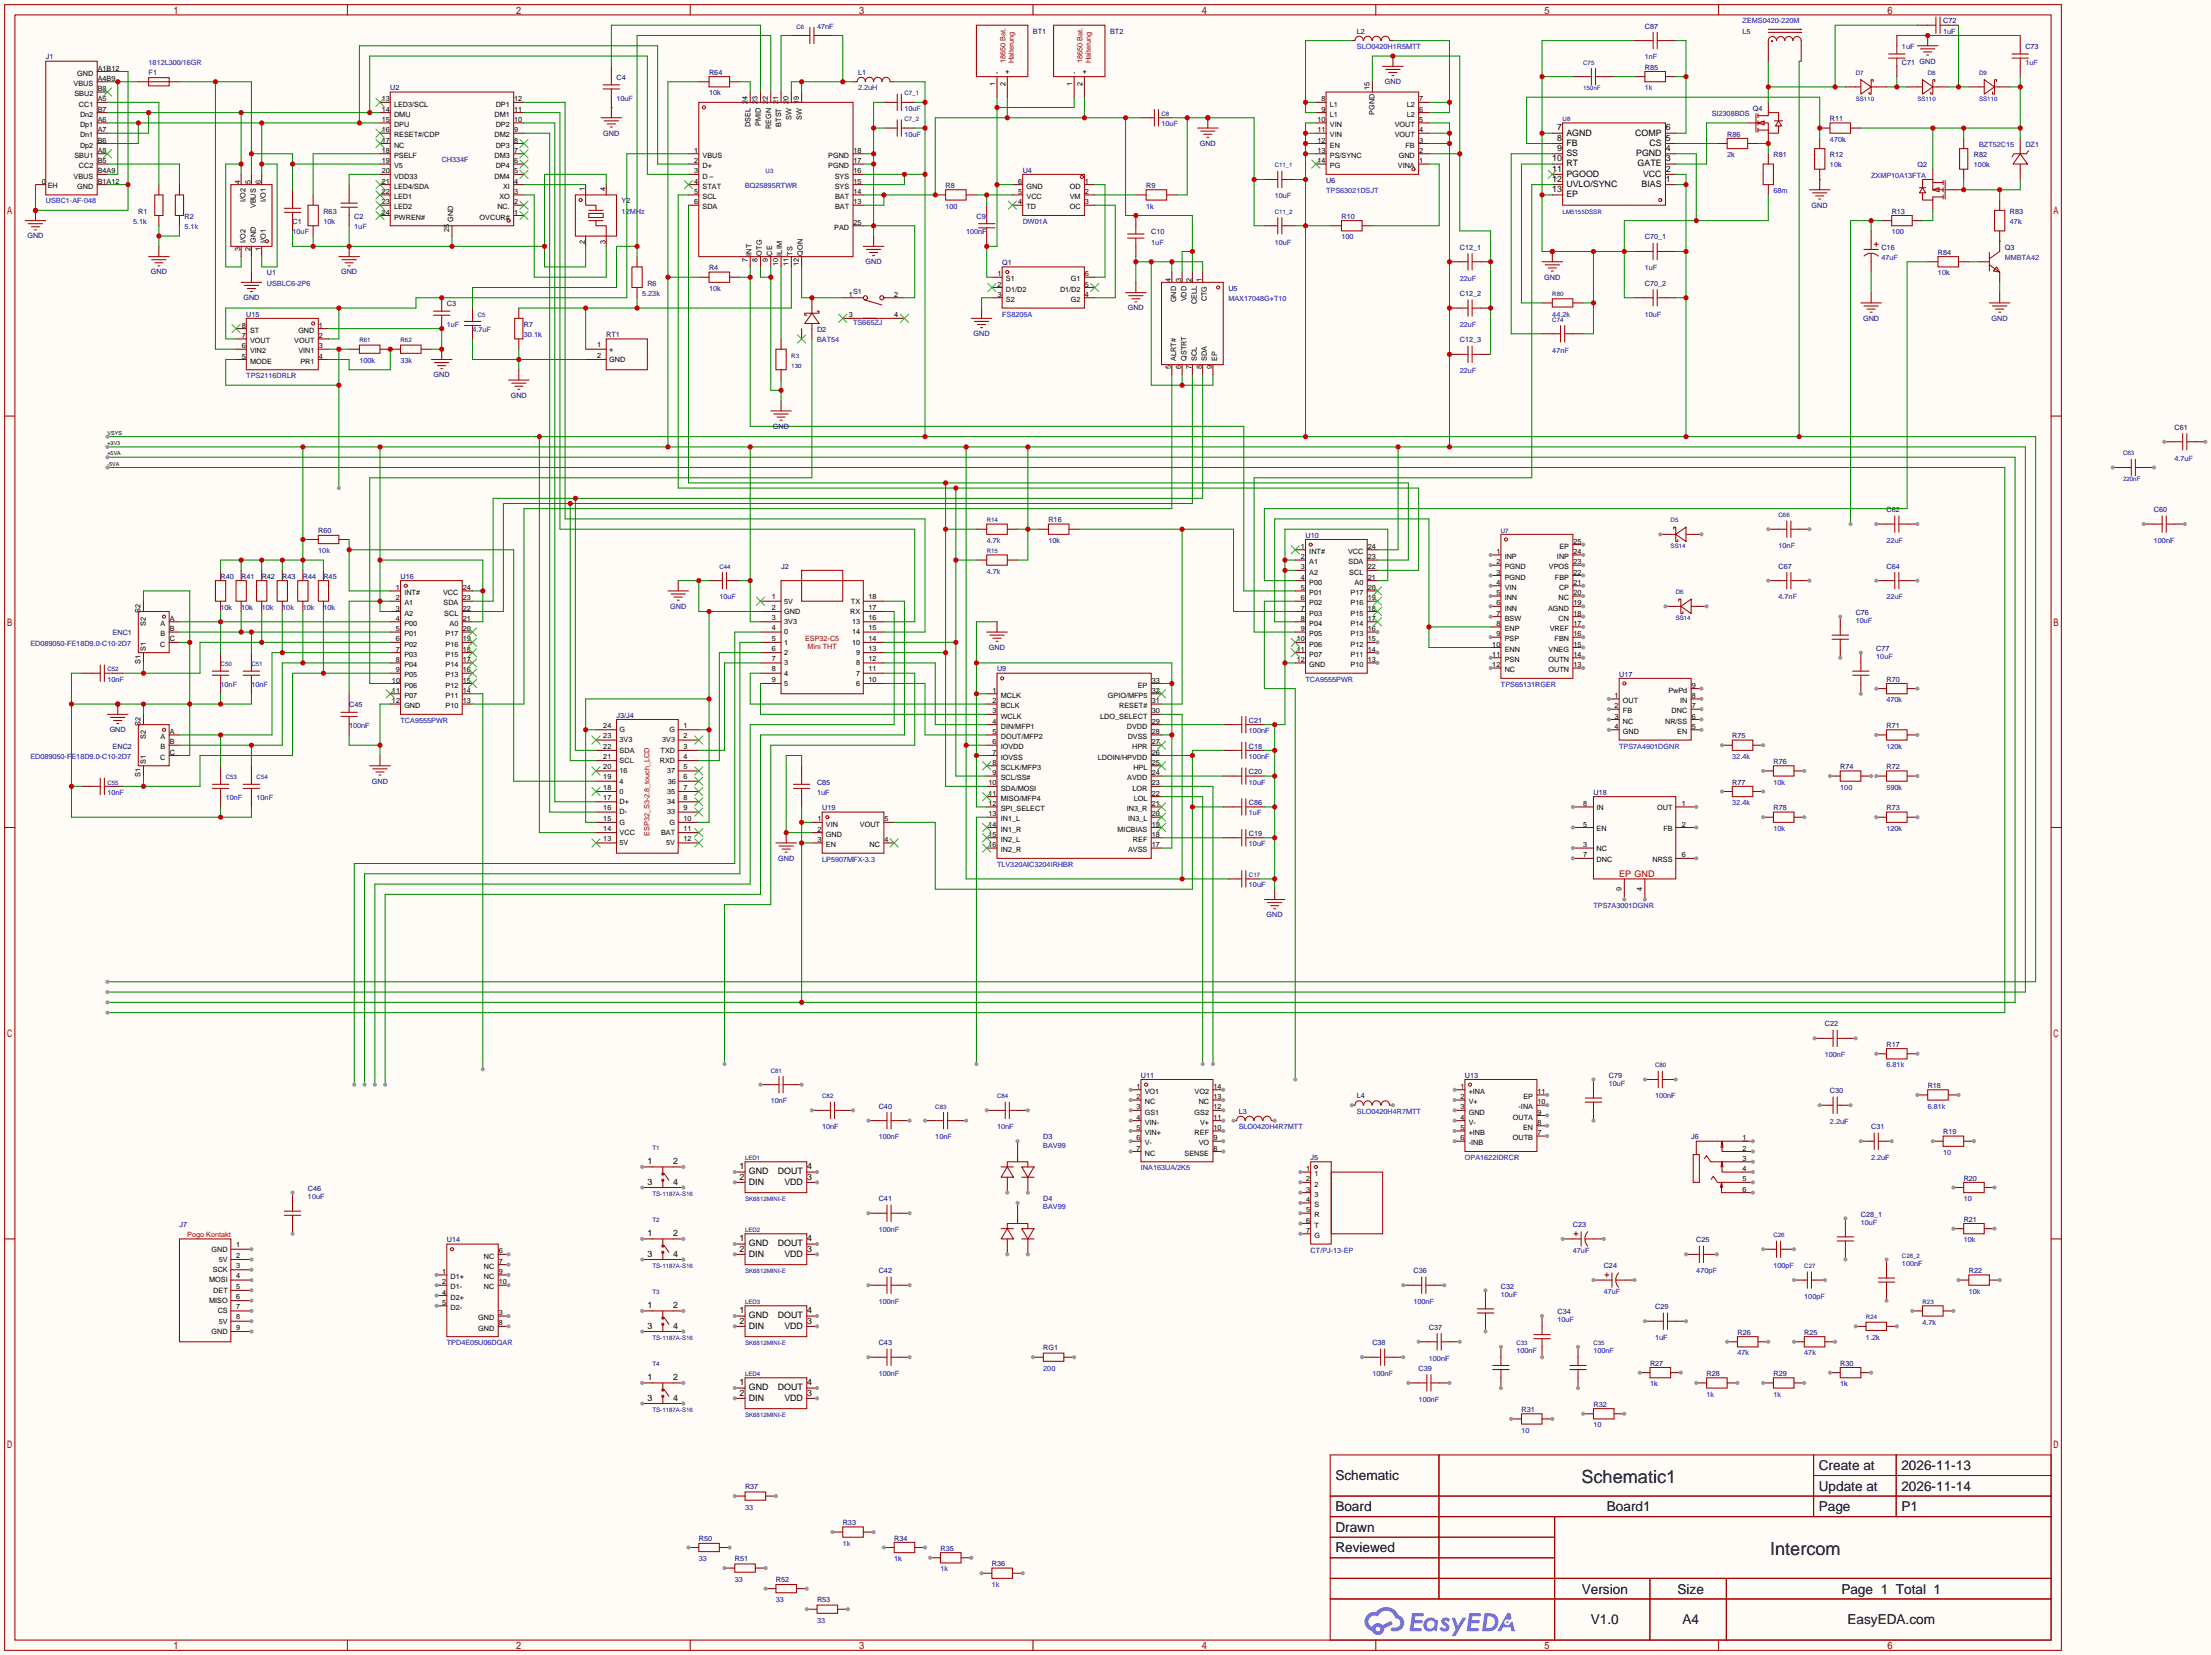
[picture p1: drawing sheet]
<svg xmlns="http://www.w3.org/2000/svg" width="546mm" height="409mm" viewBox="0 0 546 409" stroke-linecap="round" stroke-linejoin="round" font-family="sans-serif">
<defs><g id="words">
<g font-size="4.5">
<text x="390.6" y="366.2">Schematic1</text>
<text x="437.2" y="383.9">Intercom</text>
</g>
<g font-size="3.4">
<text x="329.8" y="365.6">Schematic</text>
<text x="449.2" y="363.1">Create at</text>
<text x="469.6" y="363.1">2026-11-13</text>
<text x="449.2" y="368.1">Update at</text>
<text x="469.6" y="368.1">2026-11-14</text>
<text x="329.8" y="373.2">Board</text>
<text x="396.9" y="373.2">Board1</text>
<text x="449.2" y="373.2">Page</text>
<text x="469.6" y="373.2">P1</text>
<text x="329.8" y="378.3">Drawn</text>
<text x="329.8" y="383.4">Reviewed</text>
<text x="390.7" y="393.5">Version</text>
<text x="414.3" y="393.5">Size</text>
<text x="454.8" y="393.5">Page 1 Total 1</text>
<text x="392.9" y="401.2">V1.0</text>
<text x="415.5" y="401.2">A4</text>
<text x="456.3" y="401.2">EasyEDA.com</text>
</g>
<g font-size="2.2">
<text x="384.6" y="32.2">7</text>
<text x="384.6" y="34.7">8</text>
<text x="386.9" y="33.5">AGND</text>
<text x="403.9" y="33.5">COMP</text>
<text x="411.5" y="34.7">5</text>
<text x="411.5" y="32.2">6</text>
<text x="383.4" y="39.8">10</text>
<text x="384.6" y="37.3">9</text>
<text x="386.9" y="36">FB</text>
<text x="386.9" y="38.5">SS</text>
<text x="386.9" y="41.1">RT</text>
<text x="404.1" y="38.5">PGND</text>
<text x="404.5" y="41.1">GATE</text>
<text x="407.4" y="36">CS</text>
<text x="411.5" y="39.8">3</text>
<text x="411.5" y="37.3">4</text>
<text x="383.4" y="42.4">11</text>
<text x="383.4" y="44.9">12</text>
<text x="383.4" y="47.4">13</text>
<text x="386.9" y="43.6">PGOOD</text>
<text x="386.9" y="46.2">UVLO/SYNC</text>
<text x="405.4" y="46.2">BIAS</text>
<text x="405.8" y="43.6">VCC</text>
<text x="411.5" y="44.9">1</text>
<text x="411.5" y="42.4">2</text>
<text x="386.9" y="48.7">EP</text>
<text x="160" y="287.5">1</text>
<text x="166.2" y="287.5">2</text>
<text x="160" y="292.5">3</text>
<text x="166.2" y="292.5">4</text>
<text x="182.7" y="288.7">1</text>
<text x="182.7" y="291.3">2</text>
<text x="185" y="290">GND</text>
<text x="185" y="292.5">DIN</text>
<text x="192.2" y="290">DOUT</text>
<text x="193.7" y="292.5">VDD</text>
<text x="199.4" y="291.3">3</text>
<text x="199.4" y="288.7">4</text>
<text x="160" y="305.2">1</text>
<text x="166.2" y="305.2">2</text>
<text x="160" y="310.3">3</text>
<text x="166.2" y="310.3">4</text>
<text x="182.7" y="306.5">1</text>
<text x="182.7" y="309.1">2</text>
<text x="185" y="307.8">GND</text>
<text x="185" y="310.3">DIN</text>
<text x="192.2" y="307.8">DOUT</text>
<text x="193.7" y="310.3">VDD</text>
<text x="199.4" y="309.1">3</text>
<text x="199.4" y="306.5">4</text>
<text x="160" y="323">1</text>
<text x="166.2" y="323">2</text>
<text x="160" y="328.1">3</text>
<text x="166.2" y="328.1">4</text>
<text x="182.7" y="324.3">1</text>
<text x="182.7" y="326.8">2</text>
<text x="185" y="325.6">GND</text>
<text x="185" y="328.1">DIN</text>
<text x="192.2" y="325.6">DOUT</text>
<text x="193.7" y="328.1">VDD</text>
<text x="199.4" y="326.8">3</text>
<text x="199.4" y="324.3">4</text>
<text x="160" y="340.8">1</text>
<text x="166.2" y="340.8">2</text>
<text x="160" y="345.9">3</text>
<text x="166.2" y="345.9">4</text>
<text x="182.7" y="342.1">1</text>
<text x="182.7" y="344.6">2</text>
<text x="185" y="343.3">GND</text>
<text x="185" y="345.9">DIN</text>
<text x="192.2" y="343.3">DOUT</text>
<text x="193.7" y="345.9">VDD</text>
<text x="199.4" y="344.6">3</text>
<text x="199.4" y="342.1">4</text>
</g>
<text font-size="2.2" fill="#a00000" x="399.9" y="216.6">EP GND</text>
<g font-size="1.8" fill="#00f">
<text x="430.4" y="5.8">ZEMS0420-220M</text>
<text x="201.8" y="7">47nF</text>
<text x="479.9" y="8.3">1uF</text>
<text x="36.7" y="15.9">1812L300/16GR</text>
<text x="335.2" y="12.1">SLO0420H1R5MTT</text>
<text x="406.3" y="14.7">1nF</text>
<text x="469.8" y="12.1">1uF</text>
<text x="500.3" y="15.9">1uF</text>
<text x="175.1" y="23.6">10k</text>
<text x="212" y="22.3">2.2uH</text>
<text x="406.3" y="22.3">1k</text>
<text x="152.3" y="24.8">10uF</text>
<text x="223.4" y="27.4">10uF</text>
<text x="422.8" y="28.6">SI2308BDS</text>
<text x="223.4" y="33.7">10uF</text>
<text x="286.9" y="31.2">10uF</text>
<text x="452" y="35">470k</text>
<text x="109.1" y="40.1">CH334F</text>
<text x="426.6" y="38.8">2k</text>
<text x="452" y="41.3">10k</text>
<text x="487.6" y="41.3">100k</text>
<text x="488.8" y="36.3">BZT52C15</text>
<text x="184" y="46.4">BQ25895RTWR</text>
<text x="327.5" y="47.7">TPS63021DSJT</text>
<text x="438" y="47.7">68m</text>
<text x="462.2" y="43.9">ZXMP10A13FTA</text>
<text x="11.3" y="50.2">USBC1-AF-048</text>
<text x="153.5" y="52.8">12MHz</text>
<text x="233.6" y="51.5">100</text>
<text x="283.1" y="51.5">1k</text>
<text x="314.8" y="49">10uF</text>
<text x="32.9" y="55.3">5.1k</text>
<text x="45.6" y="56.6">5.1k</text>
<text x="72.3" y="57.8">10uF</text>
<text x="79.9" y="55.3">10k</text>
<text x="87.5" y="56.6">1uF</text>
<text x="238.6" y="57.8">100nF</text>
<text x="252.6" y="55.3">DW01A</text>
<text x="331.3" y="59.1">100</text>
<text x="467.2" y="57.8">100</text>
<text x="496.4" y="55.3">47k</text>
<text x="284.4" y="60.4">1uF</text>
<text x="314.8" y="60.4">10uF</text>
<text x="464.7" y="64.2">47uF</text>
<text x="495.2" y="64.2">MMBTA42</text>
<text x="65.9" y="70.5">USBLC6-2P6</text>
<text x="175.1" y="71.8">10k</text>
<text x="360.6" y="69.3">22uF</text>
<text x="406.3" y="66.7">1uF</text>
<text x="478.7" y="68">10k</text>
<text x="158.6" y="73.1">5.23k</text>
<text x="303.4" y="74.4">MAX17048G+T10</text>
<text x="110.4" y="80.7">1uF</text>
<text x="116.7" y="82">4.7uF</text>
<text x="129.4" y="83.2">30.1k</text>
<text x="210.7" y="80.2">TS665ZJ</text>
<text x="247.5" y="78.2">FS8205A</text>
<text x="360.6" y="80.7">22uF</text>
<text x="383.4" y="78.2">44.2k</text>
<text x="406.3" y="78.2">10uF</text>
<text x="88.8" y="89.6">100k</text>
<text x="98.9" y="89.6">33k</text>
<text x="201.8" y="84.5">BAT54</text>
<text x="383.4" y="87.1">47nF</text>
<text x="60.8" y="93.4">TPS2116DRLR</text>
<text x="360.6" y="92.1">22uF</text>
<text x="537.1" y="113.7">4.7uF</text>
<text x="78.6" y="136.6">10k</text>
<text x="243.7" y="134">4.7k</text>
<text x="259" y="134">10k</text>
<text x="439.3" y="135.3">10nF</text>
<text x="466" y="134">22uF</text>
<text x="532" y="134">100nF</text>
<text x="243.7" y="141.7">4.7k</text>
<text x="177.7" y="148">10uF</text>
<text x="439.3" y="148">4.7nF</text>
<text x="466" y="148">22uF</text>
<text x="54.5" y="150.6">10k</text>
<text x="59.6" y="150.6">10k</text>
<text x="64.6" y="150.6">10k</text>
<text x="69.7" y="150.6">10k</text>
<text x="74.8" y="150.6">10k</text>
<text x="79.9" y="150.6">10k</text>
<text x="458.3" y="153.9">10uF</text>
<text x="7.5" y="159.4">ED089050-FE18D9.0-C10-2D7</text>
<text x="463.4" y="162.7">10uF</text>
<text x="26.5" y="168.3">10nF</text>
<text x="54.5" y="169.6">10nF</text>
<text x="62.1" y="169.6">10nF</text>
<text x="322.5" y="168.3">TCA9555PWR</text>
<text x="370.7" y="169.6">TPS65131RGER</text>
<text x="466" y="173.4">470k</text>
<text x="86.2" y="179.8">100nF</text>
<text x="98.9" y="178.5">TCA9555PWR</text>
<text x="308.5" y="181">100nF</text>
<text x="399.9" y="184.8">TPS7A4901DGNR</text>
<text x="466" y="184.8">120k</text>
<text x="7.5" y="187.4">ED089050-FE18D9.0-C10-2D7</text>
<text x="308.5" y="187.4">100nF</text>
<text x="427.9" y="187.4">32.4k</text>
<text x="26.5" y="196.3">10nF</text>
<text x="55.8" y="197.5">10nF</text>
<text x="63.4" y="197.5">10nF</text>
<text x="201.8" y="196.3">1uF</text>
<text x="308.5" y="193.7">10uF</text>
<text x="438" y="193.7">10k</text>
<text x="454.5" y="195">100</text>
<text x="466" y="195">590k</text>
<text x="308.5" y="201.4">1uF</text>
<text x="427.9" y="198.8">32.4k</text>
<text x="308.5" y="209">10uF</text>
<text x="438" y="205.2">10k</text>
<text x="466" y="205.2">120k</text>
<text x="203.1" y="212.8">LP5907MFX-3.3</text>
<text x="246.3" y="214.1">TLV320AIC3204IRHBR</text>
<text x="308.5" y="219.1">10uF</text>
<text x="393.6" y="224.2">TPS7A3001DGNR</text>
<text x="450.7" y="261">100nF</text>
<text x="466" y="263.6">6.81k</text>
<text x="397.4" y="268.2">10uF</text>
<text x="190.4" y="272.5">10nF</text>
<text x="335.2" y="275">SLO0420H4R7MTT</text>
<text x="408.8" y="271.2">100nF</text>
<text x="476.1" y="273.7">6.81k</text>
<text x="203.1" y="278.8">10nF</text>
<text x="217" y="281.4">100nF</text>
<text x="231" y="281.4">10nF</text>
<text x="246.3" y="278.8">10nF</text>
<text x="305.9" y="278.8">SLO0420H4R7MTT</text>
<text x="452" y="277.6">2.2uF</text>
<text x="257.7" y="283.4">BAV99</text>
<text x="361.8" y="286.4">OPA1622IDRCR</text>
<text x="462.2" y="286.4">2.2uF</text>
<text x="479.9" y="285.2">10</text>
<text x="281.8" y="289">INA163UA/2K5</text>
<text x="76.1" y="296.1">10uF</text>
<text x="257.7" y="298.6">BAV99</text>
<text x="485" y="296.6">10</text>
<text x="217" y="304.2">100nF</text>
<text x="459.6" y="302.4">10uF</text>
<text x="323.7" y="309.3">CT/PJ-13-EP</text>
<text x="388.5" y="309.3">47uF</text>
<text x="485" y="306.8">10k</text>
<text x="419" y="314.4">470pF</text>
<text x="438" y="313.1">100pF</text>
<text x="469.8" y="312.6">100nF</text>
<text x="217" y="322">100nF</text>
<text x="349.1" y="322">100nF</text>
<text x="370.7" y="320.2">10uF</text>
<text x="396.1" y="319.5">47uF</text>
<text x="445.6" y="320.7">100pF</text>
<text x="486.3" y="319.5">10k</text>
<text x="384.7" y="326.6">10uF</text>
<text x="474.9" y="327.1">4.7k</text>
<text x="110.4" y="332.2">TPD4E05U06DQAR</text>
<text x="352.9" y="336">100nF</text>
<text x="374.5" y="334.2">100nF</text>
<text x="393.6" y="334.2">100nF</text>
<text x="408.8" y="330.9">1uF</text>
<text x="429.1" y="334.7">47k</text>
<text x="445.6" y="334.7">47k</text>
<text x="460.9" y="330.9">1.2k</text>
<text x="217" y="339.8">100nF</text>
<text x="257.7" y="338.5">200</text>
<text x="339" y="339.8">100nF</text>
<text x="350.4" y="346.1">100nF</text>
<text x="407.5" y="342.3">1k</text>
<text x="421.5" y="344.9">1k</text>
<text x="438" y="344.9">1k</text>
<text x="454.5" y="342.3">1k</text>
<text x="375.8" y="353.8">10</text>
<text x="393.6" y="352.5">10</text>
<text x="184" y="372.8">33</text>
<text x="208.2" y="381.7">1k</text>
<text x="172.6" y="385.5">33</text>
<text x="220.9" y="385.5">1k</text>
<text x="232.3" y="388">1k</text>
<text x="181.5" y="390.6">33</text>
<text x="191.6" y="395.7">33</text>
<text x="245" y="391.9">1k</text>
<text x="201.8" y="400.7">33</text>
</g>
<g font-size="1.8" fill="#000080">
<text x="479.9" y="5.8">C72</text>
<text x="255.1" y="8.3">BT1</text>
<text x="274.2" y="8.3">BT2</text>
<text x="335.2" y="8.3">L2</text>
<text x="406.3" y="7">C87</text>
<text x="430.4" y="8.3">L5</text>
<text x="11.3" y="14.7">J1</text>
<text x="406.3" y="17.2">R85</text>
<text x="469.8" y="15.9">C71 GND</text>
<text x="500.3" y="12.1">C73</text>
<text x="36.7" y="18.5">F1</text>
<text x="96.4" y="22.3">U2</text>
<text x="152.3" y="19.7">C4</text>
<text x="175.1" y="18.5">R64</text>
<text x="212" y="18.5">L1</text>
<text x="342" y="20.8">GND</text>
<text x="432.9" y="27.4">Q4</text>
<text x="452" y="29.9">R11</text>
<text x="149" y="33.5">GND</text>
<text x="426.6" y="33.7">R86</text>
<text x="296.3" y="36">GND</text>
<text x="438" y="38.8">R81</text>
<text x="452" y="38.8">R12</text>
<text x="473.6" y="41.3">Q2</text>
<text x="487.6" y="38.8">R82</text>
<text x="500.3" y="36.3">DZ1</text>
<text x="233.6" y="46.4">R8</text>
<text x="252.6" y="42.6">U4</text>
<text x="283.1" y="46.4">R9</text>
<text x="327.5" y="45.1">U6</text>
<text x="34.2" y="52.8">R1</text>
<text x="79.9" y="52.8">R63</text>
<text x="153.5" y="50.2">Y2</text>
<text x="447.5" y="51.2">GND</text>
<text x="467.2" y="52.8">R13</text>
<text x="496.4" y="52.8">R83</text>
<text x="6.8" y="58.9">GND</text>
<text x="45.6" y="54">R2</text>
<text x="72.3" y="55.3">C1</text>
<text x="87.5" y="54">C2</text>
<text x="241.2" y="54">C9</text>
<text x="284.4" y="57.8">C10</text>
<text x="331.3" y="54">R10</text>
<text x="406.3" y="59.1">C70_1</text>
<text x="213.8" y="65.2">GND</text>
<text x="247.5" y="65.5">Q1</text>
<text x="360.6" y="61.7">C12_1</text>
<text x="464.7" y="61.7">C16</text>
<text x="478.7" y="62.9">R84</text>
<text x="495.2" y="61.7">Q3</text>
<text x="37.2" y="67.8">GND</text>
<text x="65.9" y="68">U1</text>
<text x="84.2" y="67.8">GND</text>
<text x="159.9" y="70.5">R6</text>
<text x="175.1" y="66.7">R4</text>
<text x="303.4" y="71.8">U5</text>
<text x="381.4" y="69">GND</text>
<text x="406.3" y="70.5">C70_2</text>
<text x="60.1" y="74.1">GND</text>
<text x="110.4" y="75.6">C3</text>
<text x="210.7" y="72.6">S1</text>
<text x="278.5" y="76.6">GND</text>
<text x="360.6" y="73.1">C12_2</text>
<text x="60.8" y="78.2">U15</text>
<text x="129.4" y="80.7">R7</text>
<text x="149.7" y="83.2">RT1</text>
<text x="201.8" y="82">D2</text>
<text x="240.4" y="83">GND</text>
<text x="460.2" y="79.2">GND</text>
<text x="491.9" y="79.2">GND</text>
<text x="360.6" y="84.5">C12_3</text>
<text x="107.1" y="93.2">GND</text>
<text x="126.1" y="98.2">GND</text>
<text x="190.9" y="105.9">GND</text>
<text x="537.1" y="106.1">C61</text>
<text x="78.6" y="131.5">R60</text>
<text x="259" y="129">R16</text>
<text x="466" y="126.4">C62</text>
<text x="532" y="126.4">C60</text>
<text x="322.5" y="132.8">U10</text>
<text x="54.5" y="142.9">R40</text>
<text x="59.6" y="142.9">R41</text>
<text x="64.6" y="142.9">R42</text>
<text x="69.7" y="142.9">R43</text>
<text x="74.8" y="142.9">R44</text>
<text x="79.9" y="142.9">R45</text>
<text x="98.9" y="142.9">U16</text>
<text x="192.9" y="140.4">J2</text>
<text x="439.3" y="140.4">C67</text>
<text x="466" y="140.4">C64</text>
<text x="165.5" y="150.3">GND</text>
<text x="458.3" y="151.8">C76</text>
<text x="27.8" y="156.9">ENC1</text>
<text x="244.3" y="160.5">GND</text>
<text x="463.4" y="160.7">C77</text>
<text x="246.3" y="165.8">U9</text>
<text x="399.9" y="167.1">U17</text>
<text x="466" y="168.3">R70</text>
<text x="86.2" y="174.7">C45</text>
<text x="152.3" y="177.2">J3/J4</text>
<text x="308.5" y="178.5">C21</text>
<text x="466" y="179.8">R71</text>
<text x="27.1" y="180.8">GND</text>
<text x="27.8" y="184.8">ENC2</text>
<text x="308.5" y="184.8">C18</text>
<text x="427.9" y="182.3">R75</text>
<text x="308.5" y="191.2">C20</text>
<text x="438" y="188.7">R76</text>
<text x="454.5" y="189.9">R74</text>
<text x="466" y="189.9">R72</text>
<text x="91.9" y="193.5">GND</text>
<text x="201.8" y="193.7">C85</text>
<text x="393.6" y="196.3">U18</text>
<text x="427.9" y="193.7">R77</text>
<text x="203.1" y="200.1">U19</text>
<text x="308.5" y="198.8">C86</text>
<text x="438" y="200.1">R78</text>
<text x="466" y="200.1">R73</text>
<text x="308.5" y="206.4">C19</text>
<text x="192.2" y="212.5">GND</text>
<text x="312.8" y="226.5">GND</text>
<text x="450.7" y="253.4">C22</text>
<text x="466" y="258.5">R17</text>
<text x="281.8" y="266.1">U11</text>
<text x="361.8" y="266.1">U13</text>
<text x="397.4" y="266.1">C79</text>
<text x="452" y="269.9">C30</text>
<text x="476.1" y="268.7">R18</text>
<text x="217" y="273.7">C40</text>
<text x="305.9" y="275">L3</text>
<text x="335.2" y="271.2">L4</text>
<text x="257.7" y="281.4">D3</text>
<text x="417.7" y="281.4">J6</text>
<text x="462.2" y="278.8">C31</text>
<text x="479.9" y="280.1">R19</text>
<text x="323.7" y="286.4">J5</text>
<text x="485" y="291.5">R20</text>
<text x="76.1" y="294.1">C46</text>
<text x="217" y="296.6">C41</text>
<text x="257.7" y="296.6">D4</text>
<text x="44.3" y="303">J7</text>
<text x="388.5" y="303">C23</text>
<text x="459.6" y="300.4">C28_1</text>
<text x="485" y="301.7">R21</text>
<text x="110.4" y="306.8">U14</text>
<text x="419" y="306.8">C25</text>
<text x="217" y="314.4">C42</text>
<text x="349.1" y="314.4">C36</text>
<text x="396.1" y="313.1">C24</text>
<text x="486.3" y="314.4">R22</text>
<text x="370.7" y="318.2">C32</text>
<text x="408.8" y="323.3">C29</text>
<text x="352.9" y="328.4">C37</text>
<text x="384.7" y="324.5">C34</text>
<text x="429.1" y="329.6">R26</text>
<text x="445.6" y="329.6">R25</text>
<text x="217" y="332.2">C43</text>
<text x="257.7" y="333.4">RG1</text>
<text x="339" y="332.2">C38</text>
<text x="350.4" y="338.5">C39</text>
<text x="407.5" y="337.2">R27</text>
<text x="421.5" y="339.8">R28</text>
<text x="438" y="339.8">R29</text>
<text x="454.5" y="337.2">R30</text>
<text x="393.6" y="347.4">R32</text>
<text x="375.8" y="348.7">R31</text>
<text x="184" y="367.7">R37</text>
<text x="208.2" y="376.6">R33</text>
<text x="172.6" y="380.4">R50</text>
<text x="220.9" y="380.4">R34</text>
<text x="232.3" y="383">R35</text>
<text x="181.5" y="385.5">R51</text>
<text x="245" y="386.8">R36</text>
<text x="191.6" y="390.6">R52</text>
<text x="201.8" y="395.7">R53</text>
</g>
<g font-size="1.8">
<text x="24.1" y="17.4">A1B12</text>
<text x="18.2" y="21.2">VBUS</text>
<text x="18.4" y="23.8">SBU2</text>
<text x="19.1" y="18.7">GND</text>
<text x="24.1" y="22.5">B8</text>
<text x="24.1" y="20">A4B9</text>
<text x="245.8" y="21.2" transform="rotate(-90 245.8 21.2)">1</text>
<text x="246.8" y="18.2" transform="rotate(-90 246.8 18.2)">-</text>
<text x="248.3" y="21.2" transform="rotate(-90 248.3 21.2)">2</text>
<text x="249.4" y="18.2" transform="rotate(-90 249.4 18.2)">+</text>
<text x="264.9" y="21.2" transform="rotate(-90 264.9 21.2)">1</text>
<text x="265.9" y="18.2" transform="rotate(-90 265.9 18.2)">-</text>
<text x="267.4" y="21.2" transform="rotate(-90 267.4 21.2)">2</text>
<text x="268.4" y="18.2" transform="rotate(-90 268.4 18.2)">+</text>
<text x="338.3" y="22.1" transform="rotate(-90 338.3 22.1)">15</text>
<text x="19.5" y="26.3">CC1</text>
<text x="19.8" y="28.9">Dn2</text>
<text x="24.1" y="27.6">B7</text>
<text x="24.1" y="25.1">A5</text>
<text x="94.3" y="27.6">14</text>
<text x="94.3" y="25.1">13</text>
<text x="97.3" y="28.9">DMU</text>
<text x="97.3" y="26.3">LED3/SCL</text>
<text x="122.1" y="28.9">DM1</text>
<text x="122.4" y="26.3">DP1</text>
<text x="127" y="25.1">12</text>
<text x="127" y="27.6">11</text>
<text x="184.6" y="25.6" transform="rotate(-90 184.6 25.6)">24</text>
<text x="187.1" y="25.6" transform="rotate(-90 187.1 25.6)">23</text>
<text x="189.7" y="25.6" transform="rotate(-90 189.7 25.6)">22</text>
<text x="192.2" y="25.6" transform="rotate(-90 192.2 25.6)">21</text>
<text x="194.8" y="25.6" transform="rotate(-90 194.8 25.6)">20</text>
<text x="195.5" y="29.6" transform="rotate(-90 195.5 29.6)">SW</text>
<text x="197.3" y="25.6" transform="rotate(-90 197.3 25.6)">19</text>
<text x="198.1" y="29.6" transform="rotate(-90 198.1 29.6)">SW</text>
<text x="326.4" y="25.1">8</text>
<text x="326.4" y="27.6">9</text>
<text x="328.5" y="26.3">L1</text>
<text x="328.5" y="28.9">L1</text>
<text x="339.5" y="28.4" transform="rotate(-90 339.5 28.4)">PGND</text>
<text x="347.5" y="28.9">L2</text>
<text x="347.5" y="26.3">L2</text>
<text x="350.5" y="27.6">6</text>
<text x="350.5" y="25.1">7</text>
<text x="19.8" y="33.9">Dn1</text>
<text x="19.8" y="31.4">Dp1</text>
<text x="24.1" y="35.2">B6</text>
<text x="24.1" y="32.7">A7</text>
<text x="24.1" y="30.1">A6</text>
<text x="94.3" y="35.2">17</text>
<text x="94.3" y="32.7">16</text>
<text x="94.3" y="30.1">15</text>
<text x="97.3" y="33.9">RESET#/CDP</text>
<text x="97.3" y="31.4">DPU</text>
<text x="122.1" y="33.9">DM2</text>
<text x="122.4" y="31.4">DP2</text>
<text x="127" y="30.1">10</text>
<text x="127" y="32.7">9</text>
<text x="127" y="35.2">8</text>
<text x="185.4" y="31.4" transform="rotate(-90 185.4 31.4)">DSEL</text>
<text x="187.9" y="31.2" transform="rotate(-90 187.9 31.2)">PMID</text>
<text x="190.4" y="31.9" transform="rotate(-90 190.4 31.9)">REGN</text>
<text x="193" y="31.3" transform="rotate(-90 193 31.3)">BTST</text>
<text x="325.4" y="30.1">10</text>
<text x="325.4" y="32.7">11</text>
<text x="325.4" y="35.2">12</text>
<text x="328.5" y="31.4">VIN</text>
<text x="328.5" y="33.9">VIN</text>
<text x="344.5" y="33.9">VOUT</text>
<text x="344.5" y="31.4">VOUT</text>
<text x="350.5" y="35.2">3</text>
<text x="350.5" y="32.7">4</text>
<text x="350.5" y="30.1">5</text>
<text x="18.4" y="39">SBU1</text>
<text x="19.5" y="41.6">CC2</text>
<text x="19.8" y="36.5">Dp2</text>
<text x="24.1" y="40.3">B5</text>
<text x="24.1" y="37.8">A8</text>
<text x="94.3" y="40.3">19</text>
<text x="94.3" y="37.8">18</text>
<text x="97.3" y="41.6">V5</text>
<text x="97.3" y="39">PSELF</text>
<text x="97.3" y="36.5">NC</text>
<text x="122.1" y="39">DM3</text>
<text x="122.4" y="36.5">DP3</text>
<text x="122.4" y="41.6">DP4</text>
<text x="127" y="37.8">7</text>
<text x="127" y="40.3">6</text>
<text x="171.5" y="37.8">1</text>
<text x="171.5" y="40.3">2</text>
<text x="173.5" y="39">VBUS</text>
<text x="173.5" y="41.6">D+</text>
<text x="204.6" y="41.6">PGND</text>
<text x="204.6" y="39">PGND</text>
<text x="210.8" y="40.3">17</text>
<text x="210.8" y="37.8">18</text>
<text x="325.4" y="37.8">13</text>
<text x="325.4" y="40.3">14</text>
<text x="328.5" y="36.5">EN</text>
<text x="328.5" y="39">PS/SYNC</text>
<text x="328.5" y="41.6">PG</text>
<text x="345.3" y="41.6">VINA</text>
<text x="345.5" y="39">GND</text>
<text x="347.2" y="36.5">FB</text>
<text x="350.5" y="40.3">1</text>
<text x="350.5" y="37.8">2</text>
<text x="10.3" y="45.4">0</text>
<text x="11.8" y="46.4">EH</text>
<text x="18.2" y="44.1">VBUS</text>
<text x="19.1" y="46.6">GND</text>
<text x="24.1" y="45.4">B1A12</text>
<text x="24.1" y="42.8">B4A9</text>
<text x="59.3" y="45.5" transform="rotate(-90 59.3 45.5)">4</text>
<text x="61.9" y="45.5" transform="rotate(-90 61.9 45.5)">5</text>
<text x="64.4" y="45.5" transform="rotate(-90 64.4 45.5)">6</text>
<text x="94.3" y="47.9">22</text>
<text x="94.3" y="45.4">21</text>
<text x="94.3" y="42.8">20</text>
<text x="97.3" y="46.6">LED4/SDA</text>
<text x="97.3" y="44.1">VDD33</text>
<text x="122.1" y="44.1">DM4</text>
<text x="124.2" y="46.6">XI</text>
<text x="127" y="42.8">5</text>
<text x="127" y="45.4">4</text>
<text x="127" y="47.9">3</text>
<text x="144.4" y="47.1" transform="rotate(-90 144.4 47.1)">1</text>
<text x="149.5" y="47.1" transform="rotate(-90 149.5 47.1)">4</text>
<text x="171.5" y="42.8">3</text>
<text x="171.5" y="45.4">4</text>
<text x="171.5" y="47.9">5</text>
<text x="173.5" y="44.1">D</text>
<text x="173.5" y="46.6">STAT</text>
<text x="206.2" y="46.6">SYS</text>
<text x="206.2" y="44.1">SYS</text>
<text x="210.8" y="47.9">14</text>
<text x="210.8" y="45.4">15</text>
<text x="210.8" y="42.8">16</text>
<text x="251.5" y="47.9">5</text>
<text x="251.5" y="45.4">6</text>
<text x="253.5" y="46.6">GND</text>
<text x="264.2" y="46.6">OD</text>
<text x="268" y="45.4">1</text>
<text x="268" y="47.9">2</text>
<text x="60.6" y="49.9" transform="rotate(-90 60.6 49.9)">I/O2</text>
<text x="63.2" y="51.4" transform="rotate(-90 63.2 51.4)">VBUS</text>
<text x="65.7" y="49.9" transform="rotate(-90 65.7 49.9)">I/O1</text>
<text x="94.3" y="53">24</text>
<text x="94.3" y="50.5">23</text>
<text x="97.3" y="51.7">LED2</text>
<text x="97.3" y="49.2">LED1</text>
<text x="122.8" y="51.7">NC.</text>
<text x="123.3" y="49.2">XO</text>
<text x="127" y="50.5">2</text>
<text x="127" y="53">1</text>
<text x="171.5" y="50.5">6</text>
<text x="173.5" y="49.2">SCL</text>
<text x="173.5" y="51.7">SDA</text>
<text x="206.3" y="51.7">BAT</text>
<text x="206.3" y="49.2">BAT</text>
<text x="210.8" y="50.5">13</text>
<text x="251.5" y="50.5">4</text>
<text x="253.5" y="51.7">TD</text>
<text x="253.5" y="49.2">VCC</text>
<text x="264.2" y="49.2">VM</text>
<text x="264.2" y="51.7">OC</text>
<text x="268" y="50.5">3</text>
<text x="60.6" y="59.9" transform="rotate(-90 60.6 59.9)">I/O2</text>
<text x="63.2" y="59.9" transform="rotate(-90 63.2 59.9)">GND</text>
<text x="65.7" y="59.9" transform="rotate(-90 65.7 59.9)">I/O1</text>
<text x="97.3" y="54.3">PWREN#</text>
<text x="110.9" y="57.3" transform="rotate(-90 110.9 57.3)">25</text>
<text x="111.9" y="54.8" transform="rotate(-90 111.9 54.8)">GND</text>
<text x="118.5" y="54.3">OVCUR#</text>
<text x="206.1" y="56.8">PAD</text>
<text x="210.8" y="55.5">25</text>
<text x="59.3" y="62" transform="rotate(-90 59.3 62)">3</text>
<text x="61.9" y="62" transform="rotate(-90 61.9 62)">2</text>
<text x="64.4" y="62" transform="rotate(-90 64.4 62)">1</text>
<text x="144.4" y="60.3" transform="rotate(-90 144.4 60.3)">2</text>
<text x="149.5" y="60.3" transform="rotate(-90 149.5 60.3)">3</text>
<text x="184.6" y="64.7" transform="rotate(-90 184.6 64.7)">7</text>
<text x="185.6" y="63.1" transform="rotate(-90 185.6 63.1)">INT</text>
<text x="187.1" y="64.7" transform="rotate(-90 187.1 64.7)">8</text>
<text x="188.1" y="63.1" transform="rotate(-90 188.1 63.1)">OTG</text>
<text x="189.7" y="64.7" transform="rotate(-90 189.7 64.7)">9</text>
<text x="190.7" y="63.1" transform="rotate(-90 190.7 63.1)">CE</text>
<text x="192.2" y="65.7" transform="rotate(-90 192.2 65.7)">10</text>
<text x="193.2" y="63.1" transform="rotate(-90 193.2 63.1)">ILIM</text>
<text x="194.8" y="65.7" transform="rotate(-90 194.8 65.7)">11</text>
<text x="195.8" y="63.1" transform="rotate(-90 195.8 63.1)">TS</text>
<text x="197.3" y="65.7" transform="rotate(-90 197.3 65.7)">12</text>
<text x="198.3" y="63.1" transform="rotate(-90 198.3 63.1)">QON</text>
<text x="246.4" y="68.2">1</text>
<text x="246.4" y="70.8">2</text>
<text x="248.5" y="69.5">S1</text>
<text x="264.5" y="69.5">G1</text>
<text x="268" y="70.8">5</text>
<text x="268" y="68.2">6</text>
<text x="289.2" y="69.6" transform="rotate(-90 289.2 69.6)">4</text>
<text x="291.8" y="69.6" transform="rotate(-90 291.8 69.6)">3</text>
<text x="294.3" y="69.6" transform="rotate(-90 294.3 69.6)">2</text>
<text x="296.8" y="69.6" transform="rotate(-90 296.8 69.6)">1</text>
<text x="209.7" y="73.3">1</text>
<text x="220.9" y="73.3">2</text>
<text x="246.4" y="73.3">3</text>
<text x="248.5" y="72">D1/D2</text>
<text x="248.5" y="74.6">S2</text>
<text x="261.8" y="72">D1/D2</text>
<text x="264.5" y="74.6">G2</text>
<text x="268" y="73.3">4</text>
<text x="290.5" y="74.6" transform="rotate(-90 290.5 74.6)">GND</text>
<text x="293" y="74.4" transform="rotate(-90 293 74.4)">VDD</text>
<text x="295.6" y="75.1" transform="rotate(-90 295.6 75.1)">CELL</text>
<text x="298.1" y="74.4" transform="rotate(-90 298.1 74.4)">CTG</text>
<text x="59.7" y="83.5">7</text>
<text x="59.7" y="80.9">8</text>
<text x="61.8" y="82.2">ST</text>
<text x="73.7" y="82.2">GND</text>
<text x="78.7" y="80.9">1</text>
<text x="78.7" y="83.5">2</text>
<text x="209.7" y="78.4">3</text>
<text x="220.9" y="78.4">4</text>
<text x="59.7" y="88.6">5</text>
<text x="59.7" y="86">6</text>
<text x="61.8" y="89.8">MODE</text>
<text x="61.8" y="87.3">VIN2</text>
<text x="61.8" y="84.7">VOUT</text>
<text x="72.7" y="84.7">VOUT</text>
<text x="73.7" y="87.3">VIN1</text>
<text x="74.2" y="89.8">PR1</text>
<text x="78.7" y="86">3</text>
<text x="78.7" y="88.6">4</text>
<text x="147.5" y="85.8">1</text>
<text x="147.5" y="88.3">2</text>
<text x="150.5" y="86.8">+</text>
<text x="150.5" y="89.3">GND</text>
<text x="290.5" y="89.1" transform="rotate(-90 290.5 89.1)">ALRT#</text>
<text x="293" y="89.1" transform="rotate(-90 293 89.1)">QSTRT</text>
<text x="295.6" y="89.1" transform="rotate(-90 295.6 89.1)">SCL</text>
<text x="298.1" y="89.1" transform="rotate(-90 298.1 89.1)">SDA</text>
<text x="300.6" y="89.1" transform="rotate(-90 300.6 89.1)">EP</text>
<text x="289.2" y="91.2" transform="rotate(-90 289.2 91.2)">5</text>
<text x="291.8" y="91.2" transform="rotate(-90 291.8 91.2)">6</text>
<text x="294.3" y="91.2" transform="rotate(-90 294.3 91.2)">7</text>
<text x="296.8" y="91.2" transform="rotate(-90 296.8 91.2)">8</text>
<text x="299.4" y="91.2" transform="rotate(-90 299.4 91.2)">9</text>
<text x="321.3" y="135.5">1</text>
<text x="323.4" y="136.8">INT#</text>
<text x="333" y="136.8">VCC</text>
<text x="337.8" y="135.5">24</text>
<text x="369.6" y="136.8">1</text>
<text x="385.2" y="135.5">EP</text>
<text x="388.6" y="136.8">24</text>
<text x="388.6" y="134.3">25</text>
<text x="321.3" y="138.1">2</text>
<text x="321.3" y="140.6">3</text>
<text x="321.3" y="143.2">4</text>
<text x="323.4" y="139.4">A1</text>
<text x="323.4" y="141.9">A2</text>
<text x="333.1" y="139.4">SDA</text>
<text x="333.3" y="141.9">SCL</text>
<text x="337.8" y="143.2">21</text>
<text x="337.8" y="140.6">22</text>
<text x="337.8" y="138.1">23</text>
<text x="369.6" y="139.4">2</text>
<text x="369.6" y="141.9">3</text>
<text x="371.7" y="138.1">INP</text>
<text x="371.7" y="140.6">PGND</text>
<text x="371.7" y="143.2">PGND</text>
<text x="382.6" y="140.6">VPOS</text>
<text x="384.1" y="143.2">FBP</text>
<text x="384.6" y="138.1">INP</text>
<text x="388.6" y="141.9">22</text>
<text x="388.6" y="139.4">23</text>
<text x="97.8" y="145.7">1</text>
<text x="97.8" y="148.2">2</text>
<text x="99.9" y="147">INT#</text>
<text x="99.9" y="149.5">A1</text>
<text x="109.4" y="147">VCC</text>
<text x="109.5" y="149.5">SDA</text>
<text x="114.3" y="148.2">23</text>
<text x="114.3" y="145.7">24</text>
<text x="190.6" y="148">1</text>
<text x="193.7" y="149">5V</text>
<text x="210.2" y="149">TX</text>
<text x="214.5" y="148">18</text>
<text x="321.3" y="145.7">5</text>
<text x="321.3" y="148.2">6</text>
<text x="323.4" y="144.4">P00</text>
<text x="323.4" y="147">P01</text>
<text x="323.4" y="149.5">P02</text>
<text x="333.6" y="149.5">P16</text>
<text x="333.6" y="147">P17</text>
<text x="334.6" y="144.4">A0</text>
<text x="337.8" y="148.2">19</text>
<text x="337.8" y="145.7">20</text>
<text x="369.6" y="144.4">4</text>
<text x="369.6" y="147">5</text>
<text x="369.6" y="149.5">6</text>
<text x="371.7" y="145.7">VIN</text>
<text x="371.7" y="148.2">INN</text>
<text x="385" y="148.2">NC</text>
<text x="385.1" y="145.7">CP</text>
<text x="388.6" y="149.5">19</text>
<text x="388.6" y="147">20</text>
<text x="388.6" y="144.4">21</text>
<text x="34.7" y="151.4" transform="rotate(-90 34.7 151.4)">S2</text>
<text x="36" y="154.6" transform="rotate(-90 36 154.6)">S2</text>
<text x="39.6" y="154.6">A</text>
<text x="41.9" y="153.3">A</text>
<text x="41.9" y="155.9">B</text>
<text x="97.8" y="150.8">3</text>
<text x="97.8" y="153.3">4</text>
<text x="97.8" y="155.9">5</text>
<text x="99.9" y="152.1">A2</text>
<text x="99.9" y="154.6">P00</text>
<text x="109.7" y="152.1">SCL</text>
<text x="111" y="154.6">A0</text>
<text x="114.3" y="155.9">20</text>
<text x="114.3" y="153.3">21</text>
<text x="114.3" y="150.8">22</text>
<text x="190.6" y="150.6">2</text>
<text x="190.6" y="153.1">3</text>
<text x="190.6" y="155.6">4</text>
<text x="193.7" y="151.6">GND</text>
<text x="193.7" y="154.1">3V3</text>
<text x="210" y="151.6">RX</text>
<text x="210.5" y="154.1">13</text>
<text x="214.5" y="155.6">15</text>
<text x="214.5" y="153.1">16</text>
<text x="214.5" y="150.6">17</text>
<text x="321.3" y="150.8">7</text>
<text x="321.3" y="153.3">8</text>
<text x="321.3" y="155.9">9</text>
<text x="323.4" y="152.1">P03</text>
<text x="323.4" y="154.6">P04</text>
<text x="333.6" y="154.6">P14</text>
<text x="333.6" y="152.1">P15</text>
<text x="337.8" y="155.9">16</text>
<text x="337.8" y="153.3">17</text>
<text x="337.8" y="150.8">18</text>
<text x="369.6" y="152.1">7</text>
<text x="369.6" y="154.6">8</text>
<text x="371.7" y="150.8">INN</text>
<text x="371.7" y="153.3">BSW</text>
<text x="371.7" y="155.9">ENP</text>
<text x="382.4" y="150.8">AGND</text>
<text x="382.8" y="155.9">VREF</text>
<text x="385" y="153.3">CN</text>
<text x="388.6" y="154.6">17</text>
<text x="388.6" y="152.1">18</text>
<text x="36" y="160.7" transform="rotate(-90 36 160.7)">S1</text>
<text x="39.5" y="159.7">C</text>
<text x="39.6" y="157.1">B</text>
<text x="41.9" y="158.4">C</text>
<text x="97.8" y="158.4">6</text>
<text x="97.8" y="160.9">7</text>
<text x="99.9" y="157.1">P01</text>
<text x="99.9" y="159.7">P02</text>
<text x="110" y="159.7">P16</text>
<text x="110" y="157.1">P17</text>
<text x="114.3" y="160.9">18</text>
<text x="114.3" y="158.4">19</text>
<text x="190.6" y="158.2">5</text>
<text x="190.6" y="160.7">6</text>
<text x="193.7" y="156.7">0</text>
<text x="193.7" y="159.2">1</text>
<text x="193.7" y="161.7">2</text>
<text x="210.5" y="159.2">10</text>
<text x="210.5" y="156.7">14</text>
<text x="211.5" y="161.7">9</text>
<text x="214.5" y="160.7">13</text>
<text x="214.5" y="158.2">14</text>
<text x="320.3" y="158.4">10</text>
<text x="320.3" y="160.9">11</text>
<text x="323.4" y="157.1">P05</text>
<text x="323.4" y="159.7">P06</text>
<text x="333.6" y="159.7">P12</text>
<text x="333.6" y="157.1">P13</text>
<text x="337.8" y="160.9">14</text>
<text x="337.8" y="158.4">15</text>
<text x="368.6" y="159.7">10</text>
<text x="369.6" y="157.1">9</text>
<text x="371.7" y="158.4">PSP</text>
<text x="371.7" y="160.9">ENN</text>
<text x="382.5" y="160.9">VNEG</text>
<text x="384" y="158.4">FBN</text>
<text x="388.6" y="159.7">15</text>
<text x="388.6" y="157.1">16</text>
<text x="34.7" y="164" transform="rotate(-90 34.7 164)">S1</text>
<text x="97.8" y="163.5">8</text>
<text x="97.8" y="166">9</text>
<text x="99.9" y="162.2">P03</text>
<text x="99.9" y="164.8">P04</text>
<text x="99.9" y="167.3">P05</text>
<text x="110" y="167.3">P13</text>
<text x="110" y="164.8">P14</text>
<text x="110" y="162.2">P15</text>
<text x="114.3" y="166">16</text>
<text x="114.3" y="163.5">17</text>
<text x="190.6" y="163.3">7</text>
<text x="190.6" y="165.8">8</text>
<text x="193.7" y="164.3">3</text>
<text x="193.7" y="166.8">4</text>
<text x="211.5" y="166.8">7</text>
<text x="211.5" y="164.3">8</text>
<text x="214.5" y="165.8">11</text>
<text x="214.5" y="163.3">12</text>
<text x="320.3" y="163.5">12</text>
<text x="323.4" y="162.2">P07</text>
<text x="323.4" y="164.8">GND</text>
<text x="333.6" y="164.8">P10</text>
<text x="333.6" y="162.2">P11</text>
<text x="337.8" y="163.5">13</text>
<text x="368.6" y="162.2">11</text>
<text x="368.6" y="164.8">12</text>
<text x="371.7" y="163.5">PSN</text>
<text x="371.7" y="166">NC</text>
<text x="382.5" y="166">OUTN</text>
<text x="382.5" y="163.5">OUTN</text>
<text x="388.6" y="164.8">13</text>
<text x="388.6" y="162.2">14</text>
<text x="96.8" y="168.6">10</text>
<text x="96.8" y="171.1">11</text>
<text x="96.8" y="173.6">12</text>
<text x="99.9" y="169.8">P06</text>
<text x="99.9" y="172.4">P07</text>
<text x="110" y="172.4">P11</text>
<text x="110" y="169.8">P12</text>
<text x="114.3" y="173.6">13</text>
<text x="114.3" y="171.1">14</text>
<text x="114.3" y="168.6">15</text>
<text x="190.6" y="168.3">9</text>
<text x="193.7" y="169.4">5</text>
<text x="211.5" y="169.4">6</text>
<text x="214.5" y="168.3">10</text>
<text x="245.1" y="171.1">1</text>
<text x="245.1" y="173.6">2</text>
<text x="247.2" y="172.4">MCLK</text>
<text x="273.6" y="172.4">GPIO/MFP5</text>
<text x="281" y="169.8">EP</text>
<text x="284.5" y="173.6">31</text>
<text x="284.5" y="171.1">32</text>
<text x="284.5" y="168.6">33</text>
<text x="398.8" y="172.4">1</text>
<text x="400.9" y="173.6">OUT</text>
<text x="412.1" y="171.1">PwPd</text>
<text x="415" y="173.6">IN</text>
<text x="417.8" y="172.4">8</text>
<text x="417.8" y="169.8">9</text>
<text x="34.7" y="179.3" transform="rotate(-90 34.7 179.3)">S2</text>
<text x="99.9" y="174.9">GND</text>
<text x="110" y="174.9">P10</text>
<text x="149" y="179.8">24</text>
<text x="168.8" y="179.8">1</text>
<text x="245.1" y="176.2">3</text>
<text x="245.1" y="178.7">4</text>
<text x="247.2" y="174.9">BCLK</text>
<text x="247.2" y="177.5">WCLK</text>
<text x="247.2" y="180">DIN/MFP1</text>
<text x="271.8" y="177.5">LDO_SELECT</text>
<text x="276.4" y="174.9">RESET#</text>
<text x="278.3" y="180">DVDD</text>
<text x="284.5" y="178.7">29</text>
<text x="284.5" y="176.2">30</text>
<text x="398.8" y="174.9">2</text>
<text x="398.8" y="177.5">3</text>
<text x="398.8" y="180">4</text>
<text x="400.9" y="176.2">FB</text>
<text x="400.9" y="178.7">NC</text>
<text x="411.3" y="178.7">NR/SS</text>
<text x="412.9" y="176.2">DNC</text>
<text x="417.8" y="180">5</text>
<text x="417.8" y="177.5">6</text>
<text x="417.8" y="174.9">7</text>
<text x="36" y="182.6" transform="rotate(-90 36 182.6)">S2</text>
<text x="39.6" y="182.5">A</text>
<text x="39.6" y="185.1">B</text>
<text x="41.9" y="181.3">A</text>
<text x="41.9" y="183.8">B</text>
<text x="149" y="184.8">22</text>
<text x="149" y="182.3">23</text>
<text x="153" y="185.9">SDA</text>
<text x="153" y="183.3">3V3</text>
<text x="153" y="180.8">G</text>
<text x="163.2" y="185.9">TXD</text>
<text x="163.6" y="183.3">3V3</text>
<text x="165.4" y="180.8">G</text>
<text x="168.8" y="182.3">2</text>
<text x="168.8" y="184.8">3</text>
<text x="245.1" y="181.3">5</text>
<text x="245.1" y="183.8">6</text>
<text x="247.2" y="182.5">DOUT/MFP2</text>
<text x="247.2" y="185.1">IOVDD</text>
<text x="278.5" y="182.5">DVSS</text>
<text x="279.6" y="185.1">HPR</text>
<text x="284.5" y="183.8">27</text>
<text x="284.5" y="181.3">28</text>
<text x="400.9" y="181.3">GND</text>
<text x="414.3" y="181.3">EN</text>
<text x="34.7" y="191.9" transform="rotate(-90 34.7 191.9)">S1</text>
<text x="36" y="188.6" transform="rotate(-90 36 188.6)">S1</text>
<text x="39.5" y="187.6">C</text>
<text x="41.9" y="186.3">C</text>
<text x="149" y="189.9">20</text>
<text x="149" y="187.4">21</text>
<text x="153" y="190.9">16</text>
<text x="153" y="188.4">SCL</text>
<text x="163" y="188.4">RXD</text>
<text x="164.8" y="190.9">37</text>
<text x="168.8" y="187.4">4</text>
<text x="168.8" y="189.9">5</text>
<text x="245.1" y="186.3">7</text>
<text x="245.1" y="188.9">8</text>
<text x="245.1" y="191.4">9</text>
<text x="247.2" y="187.6">IOVSS</text>
<text x="247.2" y="190.2">SCLK/MFP3</text>
<text x="271.2" y="187.6">LDOIN/HPVDD</text>
<text x="279.9" y="190.2">HPL</text>
<text x="284.5" y="191.4">24</text>
<text x="284.5" y="188.9">25</text>
<text x="284.5" y="186.3">26</text>
<text x="149" y="197.5">17</text>
<text x="149" y="195">18</text>
<text x="149" y="192.5">19</text>
<text x="153" y="196">0</text>
<text x="153" y="193.5">4</text>
<text x="164.8" y="196">35</text>
<text x="165" y="193.5">36</text>
<text x="168.8" y="192.5">6</text>
<text x="168.8" y="195">7</text>
<text x="168.8" y="197.5">8</text>
<text x="244.1" y="194">10</text>
<text x="244.1" y="196.5">11</text>
<text x="247.2" y="192.7">SCL/SS#</text>
<text x="247.2" y="195.2">SDA/MOSI</text>
<text x="247.2" y="197.8">MISO/MFP4</text>
<text x="278.4" y="192.7">AVDD</text>
<text x="279.7" y="195.2">LOR</text>
<text x="280" y="197.8">LOL</text>
<text x="284.5" y="196.5">22</text>
<text x="284.5" y="194">23</text>
<text x="149" y="202.6">15</text>
<text x="149" y="200.1">16</text>
<text x="153" y="203.6">G</text>
<text x="153" y="201.1">D-</text>
<text x="153" y="198.6">D+</text>
<text x="164.8" y="198.6">34</text>
<text x="164.8" y="201.1">33</text>
<text x="165.4" y="203.6">G</text>
<text x="168.8" y="200.1">9</text>
<text x="168.8" y="202.6">10</text>
<text x="201.9" y="202.9">1</text>
<text x="218.4" y="202.9">5</text>
<text x="244.1" y="199">12</text>
<text x="244.1" y="201.6">13</text>
<text x="247.2" y="200.3">SPI_SELECT</text>
<text x="247.2" y="202.9">IN1_L</text>
<text x="278.3" y="200.3">IN3_R</text>
<text x="278.6" y="202.9">IN3_L</text>
<text x="284.5" y="201.6">20</text>
<text x="284.5" y="199">21</text>
<text x="391.1" y="199">8</text>
<text x="394.3" y="200.1">IN</text>
<text x="409.3" y="200.1">OUT</text>
<text x="415.4" y="199">1</text>
<text x="149" y="207.7">13</text>
<text x="149" y="205.2">14</text>
<text x="153" y="208.7">5V</text>
<text x="153" y="206.2">VCC</text>
<text x="163.3" y="206.2">BAT</text>
<text x="164.6" y="208.7">5V</text>
<text x="168.8" y="205.2">11</text>
<text x="168.8" y="207.7">12</text>
<text x="201.9" y="205.4">2</text>
<text x="201.9" y="207.9">3</text>
<text x="204" y="204.1">VIN</text>
<text x="204" y="206.7">GND</text>
<text x="204" y="209.2">EN</text>
<text x="212.4" y="204.1">VOUT</text>
<text x="214.8" y="209.2">NC</text>
<text x="218.4" y="207.9">4</text>
<text x="244.1" y="204.1">14</text>
<text x="244.1" y="206.7">15</text>
<text x="244.1" y="209.2">16</text>
<text x="247.2" y="205.4">IN1_R</text>
<text x="247.2" y="207.9">IN2_L</text>
<text x="276" y="205.4">MICBIAS</text>
<text x="279.8" y="207.9">REF</text>
<text x="284.5" y="209.2">17</text>
<text x="284.5" y="206.7">18</text>
<text x="284.5" y="204.1">19</text>
<text x="391.1" y="209.2">3</text>
<text x="391.1" y="204.1">5</text>
<text x="394.3" y="205.1">EN</text>
<text x="410.8" y="205.1">FB</text>
<text x="415.4" y="204.1">2</text>
<text x="247.2" y="210.5">IN2_R</text>
<text x="278.6" y="210.5">AVSS</text>
<text x="391.1" y="211.7">7</text>
<text x="394.3" y="210.2">NC</text>
<text x="394.3" y="212.8">DNC</text>
<text x="408.1" y="212.8">NRSS</text>
<text x="415.4" y="211.7">6</text>
<text x="400.5" y="220" transform="rotate(-90 400.5 220)">9</text>
<text x="405.6" y="220" transform="rotate(-90 405.6 220)">4</text>
<text x="280.7" y="268.9">1</text>
<text x="299.7" y="268.9">14</text>
<text x="360.7" y="268.9">1</text>
<text x="280.7" y="271.4">2</text>
<text x="280.7" y="274">3</text>
<text x="282.8" y="270.2">VO1</text>
<text x="282.8" y="272.7">NC</text>
<text x="282.8" y="275.2">GS1</text>
<text x="295.1" y="275.2">GS2</text>
<text x="295.1" y="270.2">VO2</text>
<text x="296.1" y="272.7">NC</text>
<text x="299.7" y="274">12</text>
<text x="299.7" y="271.4">13</text>
<text x="360.7" y="271.4">2</text>
<text x="360.7" y="274">3</text>
<text x="362.8" y="270.2">+INA</text>
<text x="362.8" y="272.7">V+</text>
<text x="362.8" y="275.2">GND</text>
<text x="375.1" y="274">-INA</text>
<text x="376.3" y="271.4">EP</text>
<text x="379.7" y="275.2">9</text>
<text x="379.7" y="272.7">10</text>
<text x="379.7" y="270.2">11</text>
<text x="280.7" y="276.5">4</text>
<text x="280.7" y="279.1">5</text>
<text x="280.7" y="281.6">6</text>
<text x="282.8" y="277.8">VIN-</text>
<text x="282.8" y="280.3">VIN+</text>
<text x="295.1" y="280.3">REF</text>
<text x="296.4" y="277.8">V+</text>
<text x="299.7" y="281.6">9</text>
<text x="299.7" y="279.1">10</text>
<text x="299.7" y="276.5">11</text>
<text x="360.7" y="276.5">4</text>
<text x="360.7" y="279.1">5</text>
<text x="360.7" y="281.6">6</text>
<text x="362.8" y="277.8">V-</text>
<text x="362.8" y="280.3">+INB</text>
<text x="373.7" y="281.6">OUTB</text>
<text x="373.7" y="276.5">OUTA</text>
<text x="376.2" y="279.1">EN</text>
<text x="379.7" y="280.3">7</text>
<text x="379.7" y="277.8">8</text>
<text x="430.4" y="281.6">1</text>
<text x="280.7" y="284.1">7</text>
<text x="282.8" y="282.9">V-</text>
<text x="282.8" y="285.4">NC</text>
<text x="292.6" y="285.4">SENSE</text>
<text x="296.1" y="282.9">VO</text>
<text x="299.7" y="284.1">8</text>
<text x="362.8" y="282.9">-INB</text>
<text x="430.4" y="284.1">2</text>
<text x="430.4" y="286.7">3</text>
<text x="322.6" y="289.2">1</text>
<text x="322.6" y="291.8">2</text>
<text x="324.7" y="290.5">1</text>
<text x="324.7" y="293">2</text>
<text x="430.4" y="289.2">4</text>
<text x="430.4" y="291.8">5</text>
<text x="322.6" y="294.3">3</text>
<text x="322.6" y="296.8">4</text>
<text x="322.6" y="299.4">5</text>
<text x="324.7" y="295.6">3</text>
<text x="324.7" y="298.1">S</text>
<text x="430.4" y="294.3">6</text>
<text x="322.6" y="301.9">6</text>
<text x="322.6" y="304.5">7</text>
<text x="324.7" y="300.6">R</text>
<text x="324.7" y="303.2">T</text>
<text x="324.7" y="305.7">G</text>
<text x="52.3" y="309.1">GND</text>
<text x="54.1" y="311.6">5V</text>
<text x="58.3" y="308">1</text>
<text x="58.3" y="310.6">2</text>
<text x="119.5" y="310.8">NC</text>
<text x="123.2" y="309.5">6</text>
<text x="51.7" y="316.7">MOSI</text>
<text x="52.6" y="314.1">SCK</text>
<text x="58.3" y="313.1">3</text>
<text x="58.3" y="315.7">4</text>
<text x="109.2" y="314.6">1</text>
<text x="109.2" y="317.2">2</text>
<text x="111.3" y="315.9">D1+</text>
<text x="119.5" y="315.9">NC</text>
<text x="119.5" y="313.3">NC</text>
<text x="123.2" y="317.2">10</text>
<text x="123.2" y="314.6">9</text>
<text x="123.2" y="312.1">7</text>
<text x="51.7" y="321.8">MISO</text>
<text x="52.7" y="319.2">DET</text>
<text x="58.3" y="318.2">5</text>
<text x="58.3" y="320.7">6</text>
<text x="58.3" y="323.3">7</text>
<text x="109.2" y="319.7">4</text>
<text x="109.2" y="322.2">5</text>
<text x="111.3" y="318.4">D1-</text>
<text x="111.3" y="321">D2+</text>
<text x="111.3" y="323.5">D2-</text>
<text x="119.5" y="318.4">NC</text>
<text x="52.3" y="329.4">GND</text>
<text x="53.8" y="324.3">CS</text>
<text x="54.1" y="326.8">5V</text>
<text x="58.3" y="325.8">8</text>
<text x="58.3" y="328.4">9</text>
<text x="118.1" y="328.6">GND</text>
<text x="118.1" y="326">GND</text>
<text x="123.2" y="327.3">8</text>
<text x="123.2" y="324.8">3</text>
</g>
<g font-size="1.8" fill="#a00000">
<text x="248.3" y="15.6" transform="rotate(-90 248.3 15.6)">18650 Bat.</text>
<text x="250.4" y="15.6" transform="rotate(-90 250.4 15.6)">Halterung</text>
<text x="267.4" y="15.6" transform="rotate(-90 267.4 15.6)">18650 Bat.</text>
<text x="269.4" y="15.6" transform="rotate(-90 269.4 15.6)">Halterung</text>
<text x="198.8" y="158.2">ESP32-C5</text>
<text x="199.4" y="160.2">Mini THT</text>
<text x="160.5" y="206.4" transform="rotate(-90 160.5 206.4)">ESP32_S3-2.8_touch_LCD</text>
<text x="46.3" y="305.5">Pogo Kontakt</text>
</g>
<g font-size="1.5" fill="#000080">
<text x="196.7" y="7">C6</text>
<text x="391" y="15.9">C75</text>
<text x="223.4" y="23.6">C7_1</text>
<text x="458.3" y="18.5">D7</text>
<text x="476.1" y="18.5">D8</text>
<text x="488.8" y="18.5">D9</text>
<text x="223.4" y="29.9">C7_2</text>
<text x="286.9" y="28.6">C8</text>
<text x="386" y="29.9">U8</text>
<text x="314.8" y="41.3">C11_1</text>
<text x="189.1" y="42.6">U3</text>
<text x="314.8" y="52.8">C11_2</text>
<text x="383.4" y="73.1">R80</text>
<text x="118" y="78.2">C5</text>
<text x="383.4" y="79.4">C74</text>
<text x="88.8" y="84.5">R61</text>
<text x="98.9" y="84.5">R62</text>
<text x="195.5" y="88.3">R3</text>
<text x="524.4" y="112.5">C63</text>
<text x="243.7" y="129">R14</text>
<text x="370.7" y="131.5">U7</text>
<text x="412.6" y="129">D5</text>
<text x="439.3" y="127.7">C66</text>
<text x="243.7" y="136.6">R15</text>
<text x="177.7" y="140.4">C44</text>
<text x="413.9" y="146.7">D6</text>
<text x="26.5" y="165.8">C52</text>
<text x="54.5" y="164.5">C50</text>
<text x="62.1" y="164.5">C51</text>
<text x="26.5" y="193.7">C55</text>
<text x="55.8" y="192.5">C53</text>
<text x="63.4" y="192.5">C54</text>
<text x="308.5" y="216.6">C17</text>
<text x="408.8" y="263.6">C80</text>
<text x="190.4" y="264.9">C81</text>
<text x="203.1" y="271.2">C82</text>
<text x="231" y="273.7">C83</text>
<text x="246.3" y="271.2">C84</text>
<text x="161.2" y="283.9">T1</text>
<text x="184" y="286.4">LED1</text>
<text x="161.2" y="301.7">T2</text>
<text x="184" y="304.2">LED2</text>
<text x="438" y="305.5">C26</text>
<text x="469.8" y="310.6">C28_2</text>
<text x="445.6" y="313.1">C27</text>
<text x="161.2" y="319.5">T3</text>
<text x="184" y="322">LED3</text>
<text x="474.9" y="322">R23</text>
<text x="460.9" y="325.8">R24</text>
<text x="374.5" y="332.2">C33</text>
<text x="393.6" y="332.2">C35</text>
<text x="161.2" y="337.2">T4</text>
<text x="184" y="339.8">LED4</text>
</g>
<g font-size="1.5" fill="#00f">
<text x="391" y="22.3">150nF</text>
<text x="458.3" y="24.8">SS110</text>
<text x="473.6" y="24.8">SS110</text>
<text x="488.8" y="24.8">SS110</text>
<text x="386" y="52.8">LM5155DSSR</text>
<text x="195.5" y="90.9">130</text>
<text x="524.4" y="118.8">220nF</text>
<text x="412.6" y="135.3">SS14</text>
<text x="413.9" y="153.1">SS14</text>
<text x="161.2" y="295.3">TS-1187A-S16</text>
<text x="184" y="296.6">SK6812MINI-E</text>
<text x="161.2" y="313.1">TS-1187A-S16</text>
<text x="184" y="314.4">SK6812MINI-E</text>
<text x="161.2" y="330.9">TS-1187A-S16</text>
<text x="184" y="332.2">SK6812MINI-E</text>
<text x="161.2" y="348.7">TS-1187A-S16</text>
<text x="184" y="349.9">SK6812MINI-E</text>
</g>
<g font-size="1.3">
<text x="26.5" y="107.4">VSYS</text>
<text x="26.5" y="109.9">+3V3</text>
<text x="26.5" y="112.5">+5VA</text>
<text x="26.5" y="115">-5VA</text>
</g>
</g></defs>
<path d="M0 0h546.1v408.7h-546.1z" fill="#fffcf7"/>
<g fill="none" stroke="#a10000" stroke-width=".25">
<path d="M1.1 1.1h508v406.4h-508zM3.7 3.7h502.9v401.3h-502.9zM85.8 1.1v2.6M170.5 1.1v2.6M255.1 1.1v2.6M339.8 1.1v2.6M424.5 1.1v2.6M1.1 102.7h2.6M506.6 102.7h2.5M1.1 204.3h2.6M506.6 204.3h2.5M1.1 305.9h2.6"/>
<path d="M506.6 305.9h2.5M328.5 359.3h178.1v45.7h-178.1zM355.4 359.3v35.5M447.9 359.3v15.2M468.3 359.3v15.2M328.5 369.4h178.1M328.5 374.5h178.1M328.5 379.6h55.5M384 374.5v30.5M447.9 364.4h58.7M328.5 389.8h178.1M328.5 384.7h55.5"/>
<path d="M328.5 394.8h178.1M407.5 389.8v15.2M426.4 389.8v15.2M85.8 405v2.5M170.5 405v2.5M255.1 405v2.5M339.8 405v2.5M424.5 405v2.5"/>
</g>
<g fill="#5487ff">
<path d="M356.3 399.7a1.3 1.3 0 0 1 1.8 .3l-.4 .6a.47 .47 0 0 0-.4-.5 .47 .47 0 0 0-.5 .3l.1 .2a1.28 1.28 0 0 1 .8 2 1.53 1.53 0 0 1-2.2-.3l.6-.6 .7 .4a.31 .31 0 0 0 .4-.2 .31 .31 0 0 0-.3-.4 1.12 1.12 0 0 1-.6-1.8z"/>
<path d="M358.6 399.5h.8l.7 2 1.2-2h.9l-2.7 4.5h-.9l.9-1.6z"/>
<path d="M348.8 398.3h2.2a.46 .46 0 0 1 .6 .1 .46 .46 0 0 1 .1 .5l-.4 .2h-1.7l-.2 1h1.7l.3 .2a.4 .4 0 0 1-.4 .5h-1.7l-.2 1.2h1.4a.46 .46 0 0 1 .5 .1 .46 .46 0 0 1 .1 .5l-.3 .2h-2.7z"/>
<path d="M362.9 398.3h2.2a.47 .47 0 0 1 .6 .1 .47 .47 0 0 1 .1 .5l-.4 .2h-1.7l-.2 1h1.8a.39 .39 0 0 1 .2 .5 .39 .39 0 0 1-.4 .2h-1.7l-.2 1.2h1.4a.46 .46 0 0 1 .5 .1 .46 .46 0 0 1 .1 .5l-.3 .2h-2.6z"/>
<path d="M372.3 398.3h.7l.4 1.4-.7 .3a.75 .75 0 0 0-1.1 .3 .75 .75 0 0 0 .5 1.1 .75 .75 0 0 0 1-.7l.5-.3 .6 2.4h-.9l-.2-.9h-1.9l-.5 .9h-.9z"/>
<path d="M366.7 398.3l-.7 4.5h1.5a2.27 2.27 0 0 0 2.6-2.3 2.27 2.27 0 0 0-2.7-2.2zM367.5 399.1a1.5 1.5 0 0 1 1.8 1.6 1.5 1.5 0 0 1-2 1.3h-.3z"/>
<path d="M352.1 400a1.6 1.6 0 0 0-.3 2.3 1.6 1.6 0 0 0 2.3 .2l.8 .3 .3-2.5-.2-.2-.4-.1a1.58 1.58 0 0 0-2.5 0zM352.7 400.5a.99 .99 0 0 1 1.6 .5 .99 .99 0 0 1-1.3 1.2 .98 .98 0 0 1-.3-1.7z"/>
<path d="M337.7 398.7a2.37 2.37 0 0 0 1.2 4.1 1.54 1.54 0 0 0 1.7 .9 1.54 1.54 0 0 0 1.3-1.6l2.1-1-.4-.8-2.1 1a1.57 1.57 0 0 0-2.6 .5 1.5 1.5 0 0 1-.7-2.1 1.5 1.5 0 0 1 2.1-.5 2.27 2.27 0 0 1 2.4-1.4 2.27 2.27 0 0 1 2 1.8 1.16 1.16 0 0 1 1.2 1.1 1.16 1.16 0 0 1-1.1 1.2h-.7a.47 .47 0 0 0-.6 .4 .47 .47 0 0 0 .4 .5 2.14 2.14 0 0 0 2.8-1.3 2.14 2.14 0 0 0-1.4-2.7 3.2 3.2 0 0 0-5.4-.7l-1.2 .1zM339.8 402.3a.58 .58 0 0 1 1.1 0 .58 .58 0 0 1-1.1 0z"/>
<circle cx="372.3" cy="400.6" r=".28"/>
</g>
<g fill="none" stroke="#870000" stroke-width=".25">
<path d="M24 17.7h2.5M24 38h2.5M24 35.4h2.5M24 32.9h2.5M24 30.4h2.5M24 27.8h2.5M24 25.3h2.5M24 22.7h2.5M24 20.2h2.5M93.9 38h2.5M93.9 35.4h2.5M93.9 32.9h2.5"/>
<path d="M93.9 30.4h2.5M93.9 27.8h2.5M93.9 25.3h2.5M126.9 38h2.5M126.9 35.4h2.5M126.9 32.9h2.5M126.9 30.4h2.5M126.9 27.8h2.5M126.9 25.3h2.5M170.1 38h2.5M185.3 22.7v2.6M187.8 22.7v2.6"/>
<path d="M190.4 22.7v2.6M192.9 22.7v2.6M195.5 22.7v2.6M198 22.7v2.6M210.7 38h2.5M325 38h2.5M325 35.4h2.5M325 32.9h2.5M325 30.4h2.5M325 27.8h2.5M325 25.3h2.5M339 20.2v2.5"/>
<path d="M350.4 38h2.5M350.4 35.4h2.5M350.4 32.9h2.5M350.4 30.4h2.5M350.4 27.8h2.5M350.4 25.3h2.5M383.4 38h2.6M383.4 35.4h2.6M383.4 32.9h2.6M411.4 38h2.5M411.4 35.4h2.5M411.4 32.9h2.5"/>
<path d="M8.8 45.6h2.5M24 45.6h2.5M24 43.1h2.5M24 40.5h2.5M59.6 43.1v2.5M62.1 43.1v2.5M64.6 43.1v2.5M93.9 45.6h2.5M93.9 43.1h2.5M93.9 40.5h2.5M93.9 53.2h2.5M93.9 50.7h2.5"/>
<path d="M93.9 48.1h2.5M111.6 55.8v2.5M126.9 45.6h2.5M126.9 43.1h2.5M126.9 40.5h2.5M126.9 53.2h2.5M126.9 50.7h2.5M126.9 48.1h2.5M170.1 45.6h2.5M170.1 43.1h2.5M170.1 40.5h2.5M170.1 50.7h2.5"/>
<path d="M170.1 48.1h2.5M210.7 45.6h2.5M210.7 43.1h2.5M210.7 40.5h2.5M210.7 50.7h2.5M210.7 48.1h2.5M210.7 55.8h2.5M250.1 45.6h2.5M250.1 50.7h2.5M250.1 48.1h2.5M267.8 45.6h2.6M267.8 50.7h2.6"/>
<path d="M267.8 48.1h2.6M325 40.5h2.5M350.4 40.5h2.5M383.4 45.6h2.6M383.4 43.1h2.6M383.4 40.5h2.6M383.4 48.1h2.6M411.4 45.6h2.5M411.4 43.1h2.5M411.4 40.5h2.5M477.4 41.8v2.5M477.4 49.4v2.5"/>
<path d="M482.5 46.9h2.5M493.9 59.6v2.5M59.6 60.8v2.6M62.1 60.8v2.6M64.6 60.8v2.6M185.3 63.4v2.5M187.8 63.4v2.5M190.4 63.4v2.5M192.9 63.4v2.5M195.5 63.4v2.5M198 63.4v2.5M245 68.5h2.5"/>
<path d="M245 71h2.5M245 73.5h2.5M267.8 68.5h2.6M267.8 71h2.6M267.8 73.5h2.6M289.4 67.2v2.5M292 67.2v2.5M294.5 67.2v2.5M297.1 67.2v2.5M488.8 64.6h2.6M493.9 67.2v2.5M58.3 81.2h2.5"/>
<path d="M58.3 83.7h2.5M58.3 86.2h2.5M58.3 88.8h2.5M78.6 81.2h2.6M78.6 83.7h2.6M78.6 86.2h2.6M78.6 88.8h2.6M289.4 90v2.6M292 90v2.6M294.5 90v2.6M297.1 90v2.6M299.6 90v2.6"/>
<path d="M397.4 172.6h2.5"/>
</g>
<g fill="none" stroke="#3c3" stroke-width=".25">
<path d="M25.5 37l2.1 2M25.5 21.7l2.1 2M27.6 37l-2.1 2M27.6 21.7l-2.1 2M92.8 34.4l2.1 2M92.8 31.9l2.1 2M92.8 24.3l2.1 2M94.9 34.4l-2.1 2M94.9 31.9l-2.1 2M94.9 24.3l-2.1 2M128.4 34.4l2 2M128.4 37l2 2"/>
<path d="M128.4 39.5l2 2M130.4 34.4l-2 2M130.4 37l-2 2M130.4 39.5l-2 2M324 39.5l2 2M326 39.5l-2 2M92.8 52.2l2.1 2M92.8 49.7l2.1 2M92.8 47.1l2.1 2M92.8 44.6l2.1 2M94.9 52.2l-2.1 2M94.9 49.7l-2.1 2"/>
<path d="M94.9 47.1l-2.1 2M94.9 44.6l-2.1 2M128.4 42l2 2.1M128.4 49.7l2 2M128.4 52.2l2 2M130.4 42l-2 2.1M130.4 49.7l-2 2M130.4 52.2l-2 2M169 44.6l2.1 2M171.1 44.6l-2.1 2M249 49.7l2.1 2M251.1 49.7l-2.1 2"/>
<path d="M382.4 42l2 2.1M384.4 42l-2 2.1M244 70l2 2M246 70l-2 2M269.4 70l2 2M271.4 70l-2 2M57.3 80.1l2 2.1M59.3 80.1l-2 2.1"/>
</g>
<g fill="none" stroke="#a10000" stroke-width=".25">
<path d="M11.3 15.1h12.7v33h-12.7zM96.4 22.7h30.5v33.1h-30.5zM172.6 25.3h38.1v38.1h-38.1zM327.5 22.7h22.9v20.4h-22.9zM386 30.4h25.4v20.3h-25.4zM57 45.6h10.2v15.2h-10.2zM252.6 43.1h15.2v10.1h-15.2zM474.1 46.4h1.5M474.9 46.4v-2.1h2.5v2.6h2.5M474.9 47.6v1.8h2.5v-.8h2.5M474.9 46.4l.7 1.2h-1.5zM477.4 46.9l1.5-.5v1z"/>
<path d="M477.4 45.1h2.5M479.9 44.6v1M479.9 46.4v1M479.9 48.1v1M480.4 46.9h2.1M480.4 44.6v4.5M60.8 78.6h17.8v12.7h-17.8zM247.5 65.9h20.3v10.2h-20.3zM286.9 69.7h15.2v20.3h-15.2zM491.4 65.4l2.5 1.8M491.4 62.4v4.5M493.1 65.9l.8 1.3-1.5-.3z"/>
<path d="M493.9 62.1l-2.5 1.8M399.9 167.5h17.8v15.3h-17.8z"/>
<circle cx="173.9" cy="26.5" r=".38"/>
<circle cx="65.9" cy="59.6" r=".38"/>
<circle cx="125.6" cy="54.5" r=".38"/>
<circle cx="267.2" cy="43.7" r=".38"/>
<circle cx="349.1" cy="41.8" r=".38"/>
<circle cx="410.1" cy="49.4" r=".38"/>
<circle cx="77.3" cy="79.9" r=".38"/>
<circle cx="248.8" cy="67.2" r=".38"/>
<circle cx="300.9" cy="71" r=".38"/>
<circle cx="401.2" cy="168.8" r=".38"/>
</g>
<circle cx="397.4" cy="172.6" r=".51" fill="#999"/>
<path d="M397.4 175.1h2.5" fill="none" stroke="#870000" stroke-width=".25"/>
<circle cx="397.4" cy="175.1" r=".51" fill="#999"/>
<path d="M397.4 177.7h2.5" fill="none" stroke="#870000" stroke-width=".25"/>
<circle cx="397.4" cy="177.7" r=".51" fill="#999"/>
<path d="M397.4 180.2h2.5" fill="none" stroke="#870000" stroke-width=".25"/>
<circle cx="397.4" cy="180.2" r=".51" fill="#999"/>
<path d="M417.7 180.2h2.5" fill="none" stroke="#870000" stroke-width=".25"/>
<circle cx="420.2" cy="180.2" r=".51" fill="#999"/>
<path d="M417.7 177.7h2.5" fill="none" stroke="#870000" stroke-width=".25"/>
<circle cx="420.2" cy="177.7" r=".51" fill="#999"/>
<path d="M417.7 175.1h2.5" fill="none" stroke="#870000" stroke-width=".25"/>
<circle cx="420.2" cy="175.1" r=".51" fill="#999"/>
<path d="M417.7 172.6h2.5" fill="none" stroke="#870000" stroke-width=".25"/>
<circle cx="420.2" cy="172.6" r=".51" fill="#999"/>
<path d="M417.7 170.1h2.5" fill="none" stroke="#870000" stroke-width=".25"/>
<circle cx="420.2" cy="170.1" r=".51" fill="#999"/>
<path d="M393.6 196.7h20.3v20.3h-20.3z" fill="none" stroke="#a10000" stroke-width=".25"/>
<path d="M413.9 199.3h5.1" fill="none" stroke="#870000" stroke-width=".25"/>
<circle cx="419" cy="199.3" r=".51" fill="#999"/>
<path d="M413.9 204.3h5.1" fill="none" stroke="#870000" stroke-width=".25"/>
<circle cx="419" cy="204.3" r=".51" fill="#999"/>
<path d="M388.5 209.4h5.1" fill="none" stroke="#870000" stroke-width=".25"/>
<circle cx="388.5" cy="209.4" r=".51" fill="#999"/>
<path d="M406.3 217v5.1" fill="none" stroke="#870000" stroke-width=".25"/>
<circle cx="406.3" cy="222.1" r=".51" fill="#999"/>
<path d="M388.5 204.3h5.1" fill="none" stroke="#870000" stroke-width=".25"/>
<circle cx="388.5" cy="204.3" r=".51" fill="#999"/>
<path d="M413.9 212h5.1" fill="none" stroke="#870000" stroke-width=".25"/>
<circle cx="419" cy="212" r=".51" fill="#999"/>
<path d="M388.5 212h5.1" fill="none" stroke="#870000" stroke-width=".25"/>
<circle cx="388.5" cy="212" r=".51" fill="#999"/>
<path d="M388.5 199.3h5.1" fill="none" stroke="#870000" stroke-width=".25"/>
<circle cx="388.5" cy="199.3" r=".51" fill="#999"/>
<path d="M401.2 217v5.1" fill="none" stroke="#870000" stroke-width=".25"/>
<circle cx="401.2" cy="222.1" r=".51" fill="#999"/>
<g fill="none" stroke="#a10000" stroke-width=".25">
<path d="M370.7 132h17.8v35.5h-17.8z"/>
<circle cx="372" cy="133.2" r=".38"/>
</g>
<path d="M368.2 137h2.5" fill="none" stroke="#870000" stroke-width=".25"/>
<circle cx="368.2" cy="137" r=".51" fill="#999"/>
<path d="M368.2 139.6h2.5" fill="none" stroke="#870000" stroke-width=".25"/>
<circle cx="368.2" cy="139.6" r=".51" fill="#999"/>
<path d="M368.2 142.1h2.5" fill="none" stroke="#870000" stroke-width=".25"/>
<circle cx="368.2" cy="142.1" r=".51" fill="#999"/>
<path d="M368.2 144.7h2.5" fill="none" stroke="#870000" stroke-width=".25"/>
<circle cx="368.2" cy="144.7" r=".51" fill="#999"/>
<path d="M368.2 147.2h2.5" fill="none" stroke="#870000" stroke-width=".25"/>
<circle cx="368.2" cy="147.2" r=".51" fill="#999"/>
<path d="M368.2 149.7h2.5" fill="none" stroke="#870000" stroke-width=".25"/>
<circle cx="368.2" cy="149.7" r=".51" fill="#999"/>
<path d="M368.2 152.3h2.5" fill="none" stroke="#870000" stroke-width=".25"/>
<circle cx="368.2" cy="152.3" r=".51" fill="#999"/>
<path d="M368.2 154.8h2.5M368.2 157.4h2.5" fill="none" stroke="#870000" stroke-width=".25"/>
<circle cx="368.2" cy="157.4" r=".51" fill="#999"/>
<path d="M368.2 159.9h2.5M368.2 162.4h2.5" fill="none" stroke="#870000" stroke-width=".25"/>
<circle cx="368.2" cy="162.4" r=".51" fill="#999"/>
<path d="M368.2 165h2.5" fill="none" stroke="#870000" stroke-width=".25"/>
<circle cx="368.2" cy="165" r=".51" fill="#999"/>
<path d="M388.5 165h2.5" fill="none" stroke="#870000" stroke-width=".25"/>
<circle cx="391" cy="165" r=".51" fill="#999"/>
<path d="M388.5 162.4h2.5" fill="none" stroke="#870000" stroke-width=".25"/>
<circle cx="391" cy="162.4" r=".51" fill="#999"/>
<path d="M388.5 159.9h2.5" fill="none" stroke="#870000" stroke-width=".25"/>
<circle cx="391" cy="159.9" r=".51" fill="#999"/>
<path d="M388.5 157.4h2.5" fill="none" stroke="#870000" stroke-width=".25"/>
<circle cx="391" cy="157.4" r=".51" fill="#999"/>
<path d="M388.5 154.8h2.5" fill="none" stroke="#870000" stroke-width=".25"/>
<circle cx="391" cy="154.8" r=".51" fill="#999"/>
<path d="M388.5 152.3h2.5" fill="none" stroke="#870000" stroke-width=".25"/>
<circle cx="391" cy="152.3" r=".51" fill="#999"/>
<path d="M388.5 149.7h2.5" fill="none" stroke="#870000" stroke-width=".25"/>
<circle cx="391" cy="149.7" r=".51" fill="#999"/>
<path d="M388.5 147.2h2.5" fill="none" stroke="#870000" stroke-width=".25"/>
<circle cx="391" cy="147.2" r=".51" fill="#999"/>
<path d="M388.5 144.7h2.5" fill="none" stroke="#870000" stroke-width=".25"/>
<circle cx="391" cy="144.7" r=".51" fill="#999"/>
<path d="M388.5 142.1h2.5" fill="none" stroke="#870000" stroke-width=".25"/>
<circle cx="391" cy="142.1" r=".51" fill="#999"/>
<path d="M388.5 139.6h2.5" fill="none" stroke="#870000" stroke-width=".25"/>
<circle cx="391" cy="139.6" r=".51" fill="#999"/>
<path d="M388.5 137h2.5" fill="none" stroke="#870000" stroke-width=".25"/>
<circle cx="391" cy="137" r=".51" fill="#999"/>
<path d="M388.5 134.5h2.5" fill="none" stroke="#870000" stroke-width=".25"/>
<circle cx="391" cy="134.5" r=".51" fill="#999"/>
<g fill="none" stroke="#a10000" stroke-width=".25">
<path d="M322.5 133.2h15.2v33h-15.2z"/>
<circle cx="323.7" cy="134.5" r=".38"/>
</g>
<g fill="none" stroke="#870000" stroke-width=".25">
<path d="M319.9 135.8h2.6M319.9 138.3h2.6M319.9 140.8h2.6M319.9 143.4h2.6M319.9 145.9h2.6M319.9 148.5h2.6M319.9 151h2.6M319.9 153.5h2.6M319.9 156.1h2.6M319.9 158.6h2.6M319.9 161.2h2.6M319.9 163.7h2.6"/>
<path d="M337.7 163.7h2.5"/>
</g>
<path d="M318.9 134.7l2 2.1M320.9 134.7l-2 2.1M318.9 157.6l2 2M320.9 157.6l-2 2M318.9 160.1l2 2.1M320.9 160.1l-2 2.1" fill="none" stroke="#3c3" stroke-width=".25"/>
<circle cx="340.2" cy="163.7" r=".51" fill="#999"/>
<path d="M337.7 161.2h2.5" fill="none" stroke="#870000" stroke-width=".25"/>
<circle cx="340.2" cy="161.2" r=".51" fill="#999"/>
<path d="M337.7 158.6h2.5" fill="none" stroke="#870000" stroke-width=".25"/>
<circle cx="340.2" cy="158.6" r=".51" fill="#999"/>
<path d="M337.7 156.1h2.5" fill="none" stroke="#870000" stroke-width=".25"/>
<circle cx="340.2" cy="156.1" r=".51" fill="#999"/>
<g fill="none" stroke="#870000" stroke-width=".25">
<path d="M337.7 138.3h2.5M337.7 135.8h2.5M96.4 153.5h2.5M96.4 151h2.5M96.4 148.5h2.5M96.4 145.9h2.5M96.4 156.1h2.5M96.4 158.6h2.5M114.2 153.5h2.5M114.2 151h2.5M114.2 148.5h2.5M114.2 145.9h2.5"/>
<path d="M114.2 156.1h2.5M114.2 158.6h2.5M337.7 153.5h2.5M337.7 151h2.5M337.7 148.5h2.5M337.7 145.9h2.5M337.7 143.4h2.5M337.7 140.8h2.5M96.4 171.3h2.5M96.4 173.9h2.5M96.4 168.8h2.5M96.4 161.2h2.5"/>
<path d="M96.4 163.7h2.5M96.4 166.2h2.5M114.2 171.3h2.5M114.2 173.9h2.5M114.2 168.8h2.5M114.2 161.2h2.5M114.2 163.7h2.5M114.2 166.2h2.5M243.7 171.3h2.6M243.7 173.9h2.6M243.7 176.4h2.6M243.7 178.9h2.6"/>
<path d="M284.4 171.3h2.5M284.4 173.9h2.5M284.4 176.4h2.5M284.4 178.9h2.5M284.4 168.8h2.5M243.7 181.5h2.6M243.7 184h2.6M243.7 186.6h2.6M243.7 189.1h2.6M243.7 191.6h2.6M243.7 194.2h2.6M243.7 196.7h2.6"/>
<path d="M243.7 199.3h2.6M284.4 181.5h2.5M284.4 184h2.5M284.4 186.6h2.5M284.4 189.1h2.5M284.4 191.6h2.5M284.4 194.2h2.5M284.4 196.7h2.5M284.4 199.3h2.5M243.7 201.8h2.6M243.7 204.3h2.6M243.7 206.9h2.6"/>
<path d="M243.7 209.4h2.6M284.4 201.8h2.5M284.4 204.3h2.5M284.4 206.9h2.5M284.4 209.4h2.5M359.3 269.1h2.5"/>
</g>
<g fill="none" stroke="#3c3" stroke-width=".25">
<path d="M115.7 157.6l2 2M115.7 155.1l2 2M117.7 157.6l-2 2M117.7 155.1l-2 2M339.2 152.5l2 2.1M339.2 150l2 2M339.2 147.4l2 2.1M339.2 144.9l2 2M341.2 152.5l-2 2.1M341.2 150l-2 2M341.2 147.4l-2 2.1M341.2 144.9l-2 2"/>
<path d="M95.4 170.3l2 2M97.4 170.3l-2 2M115.7 167.8l2 2M115.7 165.2l2 2.1M115.7 162.7l2 2M115.7 160.1l2 2.1M117.7 167.8l-2 2M117.7 165.2l-2 2.1M117.7 162.7l-2 2M117.7 160.1l-2 2.1M285.9 170.3l2 2M287.9 170.3l-2 2"/>
<path d="M242.7 188.1l2 2M242.7 195.7l2 2M244.7 188.1l-2 2M244.7 195.7l-2 2M285.9 198.2l2 2.1M285.9 188.1l2 2M285.9 183l2 2M287.9 198.2l-2 2.1M287.9 188.1l-2 2M287.9 183l-2 2M242.7 203.3l2 2.1M242.7 205.9l2 2"/>
<path d="M242.7 208.4l2 2M244.7 203.3l-2 2.1M244.7 205.9l-2 2M244.7 208.4l-2 2M285.9 203.3l2 2.1M285.9 200.8l2 2M287.9 203.3l-2 2.1M287.9 200.8l-2 2"/>
</g>
<g fill="none" stroke="#a10000" stroke-width=".25">
<path d="M98.9 143.4h15.3v33h-15.3zM246.3 166.2h38.1v45.8h-38.1zM361.8 266.6h17.8v17.8h-17.8z"/>
<circle cx="100.2" cy="144.7" r=".38"/>
<circle cx="247.5" cy="167.5" r=".38"/>
<circle cx="363.1" cy="267.8" r=".38"/>
</g>
<circle cx="359.3" cy="269.1" r=".51" fill="#999"/>
<path d="M359.3 271.7h2.5" fill="none" stroke="#870000" stroke-width=".25"/>
<circle cx="359.3" cy="271.7" r=".51" fill="#999"/>
<path d="M359.3 274.2h2.5" fill="none" stroke="#870000" stroke-width=".25"/>
<circle cx="359.3" cy="274.2" r=".51" fill="#999"/>
<path d="M359.3 276.7h2.5" fill="none" stroke="#870000" stroke-width=".25"/>
<circle cx="359.3" cy="276.7" r=".51" fill="#999"/>
<path d="M359.3 279.3h2.5" fill="none" stroke="#870000" stroke-width=".25"/>
<circle cx="359.3" cy="279.3" r=".51" fill="#999"/>
<path d="M359.3 281.8h2.5" fill="none" stroke="#870000" stroke-width=".25"/>
<circle cx="359.3" cy="281.8" r=".51" fill="#999"/>
<path d="M379.6 280.5h2.5" fill="none" stroke="#870000" stroke-width=".25"/>
<circle cx="382.1" cy="280.5" r=".51" fill="#999"/>
<path d="M379.6 278h2.5" fill="none" stroke="#870000" stroke-width=".25"/>
<circle cx="382.1" cy="278" r=".51" fill="#999"/>
<path d="M379.6 275.5h2.5" fill="none" stroke="#870000" stroke-width=".25"/>
<circle cx="382.1" cy="275.5" r=".51" fill="#999"/>
<path d="M379.6 272.9h2.5" fill="none" stroke="#870000" stroke-width=".25"/>
<circle cx="382.1" cy="272.9" r=".51" fill="#999"/>
<path d="M379.6 270.4h2.5" fill="none" stroke="#870000" stroke-width=".25"/>
<circle cx="382.1" cy="270.4" r=".51" fill="#999"/>
<g fill="none" stroke="#a10000" stroke-width=".25">
<path d="M281.8 266.6h17.8v20.3h-17.8z"/>
<circle cx="283.1" cy="267.8" r=".38"/>
</g>
<path d="M279.3 269.1h2.5" fill="none" stroke="#870000" stroke-width=".25"/>
<circle cx="279.3" cy="269.1" r=".51" fill="#999"/>
<path d="M279.3 271.7h2.5" fill="none" stroke="#870000" stroke-width=".25"/>
<circle cx="279.3" cy="271.7" r=".51" fill="#999"/>
<path d="M279.3 274.2h2.5" fill="none" stroke="#870000" stroke-width=".25"/>
<circle cx="279.3" cy="274.2" r=".51" fill="#999"/>
<path d="M279.3 276.7h2.5" fill="none" stroke="#870000" stroke-width=".25"/>
<circle cx="279.3" cy="276.7" r=".51" fill="#999"/>
<path d="M279.3 279.3h2.5" fill="none" stroke="#870000" stroke-width=".25"/>
<circle cx="279.3" cy="279.3" r=".51" fill="#999"/>
<path d="M279.3 281.8h2.5" fill="none" stroke="#870000" stroke-width=".25"/>
<circle cx="279.3" cy="281.8" r=".51" fill="#999"/>
<path d="M279.3 284.4h2.5" fill="none" stroke="#870000" stroke-width=".25"/>
<circle cx="279.3" cy="284.4" r=".51" fill="#999"/>
<path d="M299.6 284.4h2.5" fill="none" stroke="#870000" stroke-width=".25"/>
<circle cx="302.1" cy="284.4" r=".51" fill="#999"/>
<path d="M299.6 281.8h2.5" fill="none" stroke="#870000" stroke-width=".25"/>
<circle cx="302.1" cy="281.8" r=".51" fill="#999"/>
<path d="M299.6 279.3h2.5" fill="none" stroke="#870000" stroke-width=".25"/>
<circle cx="302.1" cy="279.3" r=".51" fill="#999"/>
<path d="M299.6 276.7h2.5" fill="none" stroke="#870000" stroke-width=".25"/>
<circle cx="302.1" cy="276.7" r=".51" fill="#999"/>
<path d="M299.6 274.2h2.5" fill="none" stroke="#870000" stroke-width=".25"/>
<circle cx="302.1" cy="274.2" r=".51" fill="#999"/>
<path d="M299.6 271.7h2.5" fill="none" stroke="#870000" stroke-width=".25"/>
<circle cx="302.1" cy="271.7" r=".51" fill="#999"/>
<path d="M299.6 269.1h2.5" fill="none" stroke="#870000" stroke-width=".25"/>
<circle cx="302.1" cy="269.1" r=".51" fill="#999"/>
<path d="M251.3 286.9h2.6v1.3M251.3 285.6v1.3h-2.5v1.3M252.3 290.7h3.1" fill="none" stroke="#a10000" stroke-width=".25"/>
<path d="M253.9 290.7v3.8" fill="none" stroke="#870000" stroke-width=".25"/>
<circle cx="253.9" cy="294.5" r=".51" fill="#999"/>
<path d="M247.3 288.2h3M252.3 288.2h3.1l-1.5 2.5z" fill="none" stroke="#a10000" stroke-width=".25"/>
<path d="M248.8 290.7v3.8" fill="none" stroke="#870000" stroke-width=".25"/>
<circle cx="248.8" cy="294.5" r=".51" fill="#999"/>
<path d="M251.3 281.8v3.8" fill="none" stroke="#870000" stroke-width=".25"/>
<circle cx="251.3" cy="281.8" r=".51" fill="#999"/>
<path d="M248.8 288.2l1.5 2.5h-3zM251.3 302.1h2.6v1.3M251.3 300.9v1.2h-2.5v1.3M252.3 305.9h3.1" fill="none" stroke="#a10000" stroke-width=".25"/>
<path d="M253.9 305.9v3.9" fill="none" stroke="#870000" stroke-width=".25"/>
<circle cx="253.9" cy="309.8" r=".51" fill="#999"/>
<path d="M247.3 303.4h3M252.3 303.4h3.1l-1.5 2.5z" fill="none" stroke="#a10000" stroke-width=".25"/>
<path d="M248.8 305.9v3.9" fill="none" stroke="#870000" stroke-width=".25"/>
<circle cx="248.8" cy="309.8" r=".51" fill="#999"/>
<path d="M251.3 297.1v3.8" fill="none" stroke="#870000" stroke-width=".25"/>
<circle cx="251.3" cy="297.1" r=".51" fill="#999"/>
<path d="M184 286.9h15.3v7.6h-15.3zM248.8 303.4l1.5 2.5h-3z" fill="none" stroke="#a10000" stroke-width=".25"/>
<path d="M199.3 292h2.5" fill="none" stroke="#870000" stroke-width=".25"/>
<circle cx="201.8" cy="292" r=".51" fill="#999"/>
<path d="M199.3 289.4h2.5" fill="none" stroke="#870000" stroke-width=".25"/>
<circle cx="201.8" cy="289.4" r=".51" fill="#999"/>
<path d="M181.5 289.4h2.5" fill="none" stroke="#870000" stroke-width=".25"/>
<circle cx="181.5" cy="289.4" r=".51" fill="#999"/>
<path d="M181.5 292h2.5" fill="none" stroke="#870000" stroke-width=".25"/>
<circle cx="181.5" cy="292" r=".51" fill="#999"/>
<path d="M184 304.7h15.3v7.6h-15.3z" fill="none" stroke="#a10000" stroke-width=".25"/>
<path d="M199.3 309.8h2.5" fill="none" stroke="#870000" stroke-width=".25"/>
<circle cx="201.8" cy="309.8" r=".51" fill="#999"/>
<path d="M199.3 307.2h2.5" fill="none" stroke="#870000" stroke-width=".25"/>
<circle cx="201.8" cy="307.2" r=".51" fill="#999"/>
<path d="M181.5 307.2h2.5" fill="none" stroke="#870000" stroke-width=".25"/>
<circle cx="181.5" cy="307.2" r=".51" fill="#999"/>
<path d="M181.5 309.8h2.5" fill="none" stroke="#870000" stroke-width=".25"/>
<circle cx="181.5" cy="309.8" r=".51" fill="#999"/>
<path d="M184 322.5h15.3v7.6h-15.3z" fill="none" stroke="#a10000" stroke-width=".25"/>
<path d="M199.3 327.5h2.5" fill="none" stroke="#870000" stroke-width=".25"/>
<circle cx="201.8" cy="327.5" r=".51" fill="#999"/>
<path d="M199.3 325h2.5" fill="none" stroke="#870000" stroke-width=".25"/>
<circle cx="201.8" cy="325" r=".51" fill="#999"/>
<path d="M181.5 325h2.5" fill="none" stroke="#870000" stroke-width=".25"/>
<circle cx="181.5" cy="325" r=".51" fill="#999"/>
<path d="M181.5 327.5h2.5" fill="none" stroke="#870000" stroke-width=".25"/>
<circle cx="181.5" cy="327.5" r=".51" fill="#999"/>
<path d="M184 340.2h15.3v7.7h-15.3z" fill="none" stroke="#a10000" stroke-width=".25"/>
<path d="M199.3 345.3h2.5" fill="none" stroke="#870000" stroke-width=".25"/>
<circle cx="201.8" cy="345.3" r=".51" fill="#999"/>
<path d="M199.3 342.8h2.5" fill="none" stroke="#870000" stroke-width=".25"/>
<circle cx="201.8" cy="342.8" r=".51" fill="#999"/>
<path d="M181.5 342.8h2.5" fill="none" stroke="#870000" stroke-width=".25"/>
<circle cx="181.5" cy="342.8" r=".51" fill="#999"/>
<path d="M181.5 345.3h2.5" fill="none" stroke="#870000" stroke-width=".25"/>
<circle cx="181.5" cy="345.3" r=".51" fill="#999"/>
<g fill="none" stroke="#a10000" stroke-width=".25">
<path d="M110.4 307.2h12.7v22.9h-12.7z"/>
<circle cx="111.6" cy="308.5" r=".38"/>
</g>
<path d="M107.8 314.8h2.6" fill="none" stroke="#870000" stroke-width=".25"/>
<circle cx="107.8" cy="314.8" r=".51" fill="#999"/>
<path d="M107.8 317.4h2.6" fill="none" stroke="#870000" stroke-width=".25"/>
<circle cx="107.8" cy="317.4" r=".51" fill="#999"/>
<path d="M107.8 319.9h2.6" fill="none" stroke="#870000" stroke-width=".25"/>
<circle cx="107.8" cy="319.9" r=".51" fill="#999"/>
<path d="M107.8 322.5h2.6" fill="none" stroke="#870000" stroke-width=".25"/>
<circle cx="107.8" cy="322.5" r=".51" fill="#999"/>
<path d="M123.1 327.5h2.5" fill="none" stroke="#870000" stroke-width=".25"/>
<circle cx="125.6" cy="327.5" r=".51" fill="#999"/>
<path d="M123.1 325h2.5" fill="none" stroke="#870000" stroke-width=".25"/>
<circle cx="125.6" cy="325" r=".51" fill="#999"/>
<path d="M123.1 317.4h2.5" fill="none" stroke="#870000" stroke-width=".25"/>
<circle cx="125.6" cy="317.4" r=".51" fill="#999"/>
<path d="M123.1 314.8h2.5" fill="none" stroke="#870000" stroke-width=".25"/>
<circle cx="125.6" cy="314.8" r=".51" fill="#999"/>
<path d="M123.1 312.3h2.5" fill="none" stroke="#870000" stroke-width=".25"/>
<circle cx="125.6" cy="312.3" r=".51" fill="#999"/>
<path d="M123.1 309.8h2.5" fill="none" stroke="#870000" stroke-width=".25"/>
<circle cx="125.6" cy="309.8" r=".51" fill="#999"/>
<path d="M161.2 288.2h5M161.2 293.2h5M163.7 288.2v1.7M163.7 291.5v1.7M164 289.7l1.2 1.8" fill="none" stroke="#a10000" stroke-width=".25"/>
<path d="M158.6 288.2h2.6" fill="none" stroke="#870000" stroke-width=".25"/>
<circle cx="158.6" cy="288.2" r=".51" fill="#999"/>
<path d="M166.2 288.2h2.6" fill="none" stroke="#870000" stroke-width=".25"/>
<circle cx="168.8" cy="288.2" r=".51" fill="#999"/>
<path d="M158.6 293.2h2.6" fill="none" stroke="#870000" stroke-width=".25"/>
<circle cx="158.6" cy="293.2" r=".51" fill="#999"/>
<path d="M166.2 293.2h2.6" fill="none" stroke="#870000" stroke-width=".25"/>
<circle cx="168.8" cy="293.2" r=".51" fill="#999"/>
<g fill="none" stroke="#a10000" stroke-width=".25">
<path d="M161.2 305.9h5M161.2 311h5M163.7 305.9v1.8M163.7 309.2v1.8M164 307.5l1.2 1.7"/>
<circle cx="163.7" cy="289.9" r=".25"/>
<circle cx="163.7" cy="291.5" r=".25"/>
</g>
<path d="M158.6 305.9h2.6" fill="none" stroke="#870000" stroke-width=".25"/>
<circle cx="158.6" cy="305.9" r=".51" fill="#999"/>
<path d="M166.2 305.9h2.6" fill="none" stroke="#870000" stroke-width=".25"/>
<circle cx="168.8" cy="305.9" r=".51" fill="#999"/>
<path d="M158.6 311h2.6" fill="none" stroke="#870000" stroke-width=".25"/>
<circle cx="158.6" cy="311" r=".51" fill="#999"/>
<path d="M166.2 311h2.6" fill="none" stroke="#870000" stroke-width=".25"/>
<circle cx="168.8" cy="311" r=".51" fill="#999"/>
<g fill="none" stroke="#a10000" stroke-width=".25">
<path d="M161.2 323.7h5M161.2 328.8h5M163.7 323.7v1.8M163.7 327v1.8M164 325.2l1.2 1.8"/>
<circle cx="163.7" cy="307.7" r=".25"/>
<circle cx="163.7" cy="309.2" r=".25"/>
</g>
<path d="M158.6 323.7h2.6" fill="none" stroke="#870000" stroke-width=".25"/>
<circle cx="158.6" cy="323.7" r=".51" fill="#999"/>
<path d="M166.2 323.7h2.6" fill="none" stroke="#870000" stroke-width=".25"/>
<circle cx="168.8" cy="323.7" r=".51" fill="#999"/>
<path d="M158.6 328.8h2.6" fill="none" stroke="#870000" stroke-width=".25"/>
<circle cx="158.6" cy="328.8" r=".51" fill="#999"/>
<path d="M166.2 328.8h2.6" fill="none" stroke="#870000" stroke-width=".25"/>
<circle cx="168.8" cy="328.8" r=".51" fill="#999"/>
<g fill="none" stroke="#a10000" stroke-width=".25">
<path d="M161.2 341.5h5M161.2 346.6h5M163.7 341.5v1.8M163.7 344.8v1.8M164 343l1.2 1.8"/>
<circle cx="163.7" cy="325.5" r=".25"/>
<circle cx="163.7" cy="327" r=".25"/>
</g>
<path d="M158.6 341.5h2.6" fill="none" stroke="#870000" stroke-width=".25"/>
<circle cx="158.6" cy="341.5" r=".51" fill="#999"/>
<path d="M166.2 341.5h2.6" fill="none" stroke="#870000" stroke-width=".25"/>
<circle cx="168.8" cy="341.5" r=".51" fill="#999"/>
<path d="M158.6 346.6h2.6" fill="none" stroke="#870000" stroke-width=".25"/>
<circle cx="158.6" cy="346.6" r=".51" fill="#999"/>
<path d="M166.2 346.6h2.6" fill="none" stroke="#870000" stroke-width=".25"/>
<circle cx="168.8" cy="346.6" r=".51" fill="#999"/>
<g fill="none" stroke="#a10000" stroke-width=".25">
<path d="M418.2 285.1h1.5v6.9h-1.5zM421 286.1l.5-.7 1 1.5h7.9M422.7 291.2l.5-.8 1 1.6h6.2M424.9 293.2l.3-1.2v2.5h5.2M425.1 288.2l.2-1.3v2.5h5.1M425.2 292l.2 1.2M425.3 281.8l-.2 1.5M425.3 286.9l.3 1.3M425.6 283.3l-.3-1.5v2.6h5.1M431.7 281.8h-12.7v3.3"/>
<circle cx="163.7" cy="344.8" r=".25"/>
<circle cx="163.7" cy="343.3" r=".25"/>
</g>
<path d="M430.4 281.8h2.5" fill="none" stroke="#870000" stroke-width=".25"/>
<circle cx="432.9" cy="281.8" r=".51" fill="#999"/>
<path d="M430.4 284.4h2.5" fill="none" stroke="#870000" stroke-width=".25"/>
<circle cx="432.9" cy="284.4" r=".51" fill="#999"/>
<path d="M430.4 286.9h2.5" fill="none" stroke="#870000" stroke-width=".25"/>
<circle cx="432.9" cy="286.9" r=".51" fill="#999"/>
<path d="M430.4 289.4h2.5" fill="none" stroke="#870000" stroke-width=".25"/>
<circle cx="432.9" cy="289.4" r=".51" fill="#999"/>
<path d="M430.4 292h2.5" fill="none" stroke="#870000" stroke-width=".25"/>
<circle cx="432.9" cy="292" r=".51" fill="#999"/>
<path d="M430.4 294.5h2.5" fill="none" stroke="#870000" stroke-width=".25"/>
<circle cx="432.9" cy="294.5" r=".51" fill="#999"/>
<g fill="none" stroke="#a10000" stroke-width=".25">
<path d="M323.7 286.9h5.1v20.3h-5.1z"/>
<circle cx="325" cy="288.2" r=".38"/>
</g>
<path d="M321.2 289.4h2.5" fill="none" stroke="#870000" stroke-width=".25"/>
<circle cx="321.2" cy="289.4" r=".51" fill="#999"/>
<path d="M321.2 292h2.5" fill="none" stroke="#870000" stroke-width=".25"/>
<circle cx="321.2" cy="292" r=".51" fill="#999"/>
<path d="M321.2 294.5h2.5" fill="none" stroke="#870000" stroke-width=".25"/>
<circle cx="321.2" cy="294.5" r=".51" fill="#999"/>
<path d="M321.2 297.1h2.5" fill="none" stroke="#870000" stroke-width=".25"/>
<circle cx="321.2" cy="297.1" r=".51" fill="#999"/>
<path d="M321.2 299.6h2.5" fill="none" stroke="#870000" stroke-width=".25"/>
<circle cx="321.2" cy="299.6" r=".51" fill="#999"/>
<path d="M321.2 302.1h2.5" fill="none" stroke="#870000" stroke-width=".25"/>
<circle cx="321.2" cy="302.1" r=".51" fill="#999"/>
<path d="M321.2 304.7h2.5" fill="none" stroke="#870000" stroke-width=".25"/>
<circle cx="321.2" cy="304.7" r=".51" fill="#999"/>
<g fill="none" stroke="#a10000" stroke-width=".25">
<path d="M36.7 19.2h5.1v2h-5.1zM241.2 6.2h12.7v12.7h-12.7zM260.2 6.2h12.7v12.7h-12.7zM334.7 10a1.01 1.01 0 0 1 1-1.1 1.01 1.01 0 0 1 1 1.1M336.8 10a1.01 1.01 0 0 1 1-1.1 1.01 1.01 0 0 1 1.1 1.1M339 10a1.01 1.01 0 0 1 1-1.1 1.01 1.01 0 0 1 1 1.1M341.2 10a1.01 1.01 0 0 1 1-1.1 1.01 1.01 0 0 1 1 1.1M436.8 10a1.02 1.02 0 0 1 1-1 1.02 1.02 0 0 1 1 1M436.8 8h8.1h-.3M436.8 7.2h8.1h-.3M438.8 10a1.02 1.02 0 0 1 1-1 1.02 1.02 0 0 1 1 1M440.8 10a1.02 1.02 0 0 1 1-1 1.02 1.02 0 0 1 1 1"/>
<path d="M442.8 10a1.02 1.02 0 0 1 1.1-1 1.02 1.02 0 0 1 1 1M36.7 20.2h5.1M433.7 28.1v4.5M434.2 30.4h2.6v2.5h2.5v-1.8M434.2 28.6h2.6v-.8h2.5v2M434.2 30.4l1.5-.6v1.1zM434.2 28.1v1M434.2 29.8v1.1M434.2 31.6v1M434.2 32.1h2.6M438.3 29.8h2M439.3 29.8l.8 1.3h-1.6z"/>
<path d="M38.2 48.1h2.1v5.1h-2.1zM43.3 48.1h2v5.1h-2zM70.2 52.5h4.1M70.2 51.4h4.1M72.3 49.4v2M72.3 52.5v2M76.1 50.7h2.5v5.1h-2.5zM142.1 48.1h10.2v10.2h-10.2zM144.7 48.1v2.6h2.5v1.2M145.4 52.7h3.6v1h-3.6zM145.4 51.9h3.6M145.4 54.5h3.6"/>
<path d="M147.2 54.5v1.3h2.5v2.5M88.8 85.2h5.1v2h-5.1zM98.9 85.2h5.1v2h-5.1zM34.2 151h7.6v10.2h-7.6zM192.9 143.4h20.3v27.9h-20.3zM198 140.8h10.2v7.7h-10.2zM34.2 178.9h7.6v10.2h-7.6zM152.3 177.7h15.2v33h-15.2zM328.8 289.4h12.7v15.3h-12.7zM70.2 300.1h4.1"/>
<circle cx="437.6" cy="10.2" r=".13"/>
<circle cx="143.4" cy="49.4" r=".38"/>
<circle cx="40.5" cy="152.3" r=".38"/>
<circle cx="40.5" cy="180.2" r=".38"/>
</g>
<g fill="none" stroke="#870000" stroke-width=".25">
<path d="M246.3 18.9v5.1M248.8 18.9v5.1M265.3 18.9v5.1M267.8 18.9v5.1M333.9 10h.7M343.3 10h.7M436.8 10v5.1M444.9 10v5.1M34.2 20.2h2.5M41.8 20.2h2.5M431.7 30.4h2.5M436.8 25.3v2.5"/>
<path d="M436.8 32.9v2.5M39.2 45.6v2.5M39.2 53.2v2.6M44.3 45.6v2.5M44.3 53.2v2.6M72.3 46.9v2.5M72.3 54.5v2.5M77.3 48.1v2.6M77.3 55.8v2.5M144.7 45.6v2.5M144.7 58.3v2.5M149.7 45.6v2.5"/>
<path d="M149.7 58.3v2.5M86.2 86.2h2.6M93.9 86.2h5M104 86.2h2.6M35.4 148.5v2.5M41.8 153.5h2.5M41.8 156.1h2.5M41.8 158.6h2.5M187.8 148.5h5.1M187.8 151h5.1M187.8 153.5h5.1M187.8 156.1h5.1"/>
<path d="M187.8 158.6h5.1M213.2 148.5h5.1M213.2 151h5.1M213.2 153.5h5.1M213.2 156.1h5.1M213.2 158.6h5.1M35.4 161.2v2.5M35.4 176.4v2.5M187.8 161.2h5.1M187.8 163.7h5.1M187.8 166.2h5.1M187.8 168.8h5.1"/>
<path d="M213.2 161.2h5.1M213.2 163.7h5.1M213.2 166.2h5.1M213.2 168.8h5.1M35.4 189.1v2.5M41.8 181.5h2.5M41.8 184h2.5M41.8 186.6h2.5M147.2 180.2h5.1M147.2 182.8h5.1M147.2 185.3h5.1M147.2 187.8h5.1"/>
<path d="M147.2 190.4h5.1M147.2 192.9h5.1M147.2 195.5h5.1M147.2 198h5.1M167.5 180.2h5.1M167.5 182.8h5.1M167.5 185.3h5.1M167.5 187.8h5.1M167.5 190.4h5.1M167.5 192.9h5.1M167.5 195.5h5.1M167.5 198h5.1"/>
<path d="M147.2 200.5h5.1M147.2 203.1h5.1M147.2 205.6h5.1M147.2 208.2h5.1M167.5 200.5h5.1M167.5 203.1h5.1M167.5 205.6h5.1M167.5 208.2h5.1M72.3 302.1v2.6"/>
</g>
<g fill="none" stroke="#3c3" stroke-width=".25">
<path d="M186.8 147.4l2 2.1M188.8 147.4l-2 2.1M146.2 194.4l2 2.1M146.2 189.4l2 2M146.2 181.7l2 2.1M148.2 194.4l-2 2.1M148.2 189.4l-2 2M148.2 181.7l-2 2.1M171.6 181.7l2 2.1M171.6 189.4l2 2M171.6 191.9l2 2M171.6 194.4l2 2.1"/>
<path d="M171.6 197l2 2M171.6 199.5l2 2M173.6 181.7l-2 2.1M173.6 189.4l-2 2M173.6 191.9l-2 2M173.6 194.4l-2 2.1M173.6 197l-2 2M173.6 199.5l-2 2M146.2 207.1l2 2.1M148.2 207.1l-2 2.1M171.6 204.6l2 2M171.6 207.1l2 2.1"/>
<path d="M173.6 204.6l-2 2M173.6 207.1l-2 2.1"/>
</g>
<circle cx="72.3" cy="304.7" r=".51" fill="#999"/>
<path d="M70.2 299.1h4.1M72.3 297.1v2" fill="none" stroke="#a10000" stroke-width=".25"/>
<path d="M72.3 294.5v2.6" fill="none" stroke="#870000" stroke-width=".25"/>
<circle cx="72.3" cy="294.5" r=".51" fill="#999"/>
<g fill="none" stroke="#a10000" stroke-width=".25">
<path d="M151 18.9v2.1M198 8.8h2M200 6.7v4.1M201 6.7v4.1M201 8.8h2.1M149 22h4M149 21h4M151 22v2M220.9 25.3h.7M220.9 31.6h.7M221.6 23.2v4.1M221.6 29.6v4.1"/>
<path d="M222.6 23.2v4.1M222.6 29.6v4.1M222.6 25.3h.8M222.6 31.6h.8M284.4 29.1h.7M285.1 27.1v4M286.1 27.1v4M286.1 29.1h.8M84.2 50.2h4.1M84.2 51.2h4.1M86.2 48.1v2.1M86.2 51.2v2"/>
<path d="M107.1 76.8h4M107.1 77.9h4M109.1 76.1v.7M109.1 77.9v.7M114.7 79.4h4M116.7 78.6v.8M114.7 80.4h4M116.7 80.4v.8M191.6 86.2h2.6v5.1h-2.6zM438 189.1h5.1v2.5h-5.1zM72.3 300.1v2"/>
</g>
<g fill="none" stroke="#870000" stroke-width=".25">
<path d="M151 16.4v2.5M195.5 8.8h2.5M203.1 8.8h2.5M151 24v2.5M218.3 25.3h2.6M218.3 31.6h2.6M223.4 25.3h2.5M223.4 31.6h2.5M281.8 29.1h2.6M286.9 29.1h2.5M86.2 45.6v2.5M86.2 53.2v2.6"/>
<path d="M109.1 73.5v2.6M109.1 78.6v2.6M116.7 76.1v2.5M116.7 81.2v2.5M192.9 83.7v2.5M192.9 91.3v2.6M443.1 190.4h2.5"/>
</g>
<circle cx="445.6" cy="190.4" r=".51" fill="#999"/>
<path d="M435.5 190.4h2.5" fill="none" stroke="#870000" stroke-width=".25"/>
<circle cx="435.5" cy="190.4" r=".51" fill="#999"/>
<path d="M175.1 67.2h5.1v2.5h-5.1zM438 200.5h5.1v2.6h-5.1z" fill="none" stroke="#a10000" stroke-width=".25"/>
<path d="M172.6 68.5h2.5M180.2 68.5h2.6M443.1 201.8h2.5" fill="none" stroke="#870000" stroke-width=".25"/>
<circle cx="445.6" cy="201.8" r=".51" fill="#999"/>
<path d="M435.5 201.8h2.5" fill="none" stroke="#870000" stroke-width=".25"/>
<circle cx="435.5" cy="201.8" r=".51" fill="#999"/>
<g fill="none" stroke="#a10000" stroke-width=".25">
<path d="M175.1 18.9h5.1v2.6h-5.1zM233.6 46.9h5v2.5h-5zM241.7 55.2h4M241.7 56.3h4M243.7 53.2v2M243.7 56.3v2M278.5 57.8h4.1M278.5 58.8h4.1M280.5 55.8v2M280.5 58.8v2M283.1 46.9h5.1v2.5h-5.1zM314.8 44.3h.8"/>
<path d="M314.8 55.8h.8M315.6 42.3v4.1M315.6 53.7v4.1M316.6 42.3v4.1M316.6 53.7v4.1M316.6 44.3h.8M316.6 55.8h.8M127.1 78.6h2.1v5.1h-2.1zM156.1 65.9h2.5v5.1h-2.5zM200.5 77.3l1.8 2.6h-3.5zM200.5 76.1v1.2M200.5 79.9v1.3"/>
<path d="M201.8 76.8h.5v.5h-3.5v.6h.5M360.6 64.6h2M360.6 76.1h2M362.6 62.6v4.1M362.6 74v4.1M363.6 64.6h2M363.6 62.6v4.1M363.6 74v4.1M363.6 76.1h2M149.7 83.7h10.2v7.6h-10.2zM360.6 87.5h2M362.6 85.5v4"/>
<path d="M363.6 85.5v4M363.6 87.5h2M534 127.4v4"/>
</g>
<g fill="none" stroke="#870000" stroke-width=".25">
<path d="M172.6 20.2h2.5M180.2 20.2h2.6M231 48.1h2.6M238.6 48.1h2.6M243.7 50.7v2.5M243.7 58.3v2.5M280.5 48.1h2.6M280.5 53.2v2.6M288.2 48.1h2.5M312.3 44.3h2.5M312.3 55.8h2.5M317.4 44.3h2.5"/>
<path d="M317.4 55.8h2.5M128.1 76.1v2.5M157.4 63.4v2.5M157.4 71v2.5M200.5 73.5v2.6M280.5 60.8v2.6M358 64.6h2.6M358 76.1h2.6M365.6 64.6h2.6M365.6 76.1h2.6M128.1 83.7v2.5M144.7 86.2h5"/>
<path d="M144.7 88.8h5M198 81.2v2.5M200.5 81.2v2.5M358 87.5h2.6M365.6 87.5h2.6M529.5 129.4h2.5"/>
</g>
<path d="M197 82.7l2 2M199 82.7l-2 2" fill="none" stroke="#3c3" stroke-width=".25"/>
<circle cx="529.5" cy="129.4" r=".51" fill="#999"/>
<path d="M535.1 129.4h2M535.1 127.4v4" fill="none" stroke="#a10000" stroke-width=".25"/>
<path d="M537.1 129.4h2.5" fill="none" stroke="#870000" stroke-width=".25"/>
<circle cx="539.6" cy="129.4" r=".51" fill="#999"/>
<path d="M539.1 107.1v4M532 129.4h2" fill="none" stroke="#a10000" stroke-width=".25"/>
<path d="M534.5 109.1h2.6" fill="none" stroke="#870000" stroke-width=".25"/>
<circle cx="534.5" cy="109.1" r=".51" fill="#999"/>
<path d="M540.1 109.1h2.1M540.1 107.1v4" fill="none" stroke="#a10000" stroke-width=".25"/>
<path d="M542.2 109.1h2.5" fill="none" stroke="#870000" stroke-width=".25"/>
<circle cx="544.7" cy="109.1" r=".51" fill="#999"/>
<path d="M537.1 109.1h2M468 127.4v4" fill="none" stroke="#a10000" stroke-width=".25"/>
<path d="M463.4 129.4h2.6" fill="none" stroke="#870000" stroke-width=".25"/>
<circle cx="463.4" cy="129.4" r=".51" fill="#999"/>
<path d="M469 129.4h2M469 127.4v4" fill="none" stroke="#a10000" stroke-width=".25"/>
<path d="M471 129.4h2.6" fill="none" stroke="#870000" stroke-width=".25"/>
<circle cx="473.6" cy="129.4" r=".51" fill="#999"/>
<path d="M466 129.4h2M468 141.4v4" fill="none" stroke="#a10000" stroke-width=".25"/>
<path d="M463.4 143.4h2.6" fill="none" stroke="#870000" stroke-width=".25"/>
<circle cx="463.4" cy="143.4" r=".51" fill="#999"/>
<path d="M469 143.4h2M469 141.4v4" fill="none" stroke="#a10000" stroke-width=".25"/>
<path d="M471 143.4h2.6" fill="none" stroke="#870000" stroke-width=".25"/>
<circle cx="473.6" cy="143.4" r=".51" fill="#999"/>
<path d="M526.4 113.4v4.1M466 143.4h2" fill="none" stroke="#a10000" stroke-width=".25"/>
<path d="M521.8 115.4h2.6" fill="none" stroke="#870000" stroke-width=".25"/>
<circle cx="521.8" cy="115.4" r=".51" fill="#999"/>
<path d="M527.4 115.4h2.1M527.4 113.4v4.1" fill="none" stroke="#a10000" stroke-width=".25"/>
<path d="M529.5 115.4h2.5" fill="none" stroke="#870000" stroke-width=".25"/>
<circle cx="532" cy="115.4" r=".51" fill="#999"/>
<path d="M524.4 115.4h2M441.3 128.7v4" fill="none" stroke="#a10000" stroke-width=".25"/>
<path d="M436.8 130.7h2.5" fill="none" stroke="#870000" stroke-width=".25"/>
<circle cx="436.8" cy="130.7" r=".51" fill="#999"/>
<path d="M442.3 130.7h2.1M442.3 128.7v4" fill="none" stroke="#a10000" stroke-width=".25"/>
<path d="M444.4 130.7h2.5" fill="none" stroke="#870000" stroke-width=".25"/>
<circle cx="446.9" cy="130.7" r=".51" fill="#999"/>
<path d="M439.3 130.7h2M441.3 141.4v4" fill="none" stroke="#a10000" stroke-width=".25"/>
<path d="M436.8 143.4h2.5" fill="none" stroke="#870000" stroke-width=".25"/>
<circle cx="436.8" cy="143.4" r=".51" fill="#999"/>
<path d="M442.3 143.4h2.1M442.3 141.4v4" fill="none" stroke="#a10000" stroke-width=".25"/>
<path d="M444.4 143.4h2.5" fill="none" stroke="#870000" stroke-width=".25"/>
<circle cx="446.9" cy="143.4" r=".51" fill="#999"/>
<path d="M439.3 143.4h2M452.5 157.9h4.1" fill="none" stroke="#a10000" stroke-width=".25"/>
<path d="M454.5 159.9v2.5" fill="none" stroke="#870000" stroke-width=".25"/>
<circle cx="454.5" cy="162.4" r=".51" fill="#999"/>
<path d="M452.5 156.8h4.1M454.5 154.8v2" fill="none" stroke="#a10000" stroke-width=".25"/>
<path d="M454.5 152.3v2.5" fill="none" stroke="#870000" stroke-width=".25"/>
<circle cx="454.5" cy="152.3" r=".51" fill="#999"/>
<path d="M454.5 157.9v2M457.6 166.8h4" fill="none" stroke="#a10000" stroke-width=".25"/>
<path d="M459.6 168.8v2.5" fill="none" stroke="#870000" stroke-width=".25"/>
<circle cx="459.6" cy="171.3" r=".51" fill="#999"/>
<path d="M457.6 165.7h4M459.6 163.7v2" fill="none" stroke="#a10000" stroke-width=".25"/>
<path d="M459.6 161.2v2.5" fill="none" stroke="#870000" stroke-width=".25"/>
<circle cx="459.6" cy="161.2" r=".51" fill="#999"/>
<path d="M331.3 54.5h5.1v2.5h-5.1zM459.6 166.8v2M454.5 190.4h5.1v2.5h-5.1z" fill="none" stroke="#a10000" stroke-width=".25"/>
<path d="M328.8 55.8h2.5M336.4 55.8h2.6M459.6 191.6h2.6" fill="none" stroke="#870000" stroke-width=".25"/>
<circle cx="462.2" cy="191.6" r=".51" fill="#999"/>
<path d="M452 191.6h2.5" fill="none" stroke="#870000" stroke-width=".25"/>
<circle cx="452" cy="191.6" r=".51" fill="#999"/>
<path d="M412.6 132h1.3M413.4 130.7v-.5h.5v3.5h.5v-.5M413.9 132l2.5-1.8v3.5zM416.4 132h1.3" fill="none" stroke="#a10000" stroke-width=".25"/>
<path d="M410.1 132h2.5" fill="none" stroke="#870000" stroke-width=".25"/>
<circle cx="410.1" cy="132" r=".51" fill="#999"/>
<path d="M417.7 132h2.5" fill="none" stroke="#870000" stroke-width=".25"/>
<circle cx="420.2" cy="132" r=".51" fill="#999"/>
<path d="M413.9 149.7h1.3M414.7 148.5v-.5h.5v3.5h.5v-.5M415.2 149.7l2.5-1.7v3.5zM417.7 149.7h1.3" fill="none" stroke="#a10000" stroke-width=".25"/>
<path d="M411.4 149.7h2.5" fill="none" stroke="#870000" stroke-width=".25"/>
<circle cx="411.4" cy="149.7" r=".51" fill="#999"/>
<path d="M419 149.7h2.5" fill="none" stroke="#870000" stroke-width=".25"/>
<circle cx="421.5" cy="149.7" r=".51" fill="#999"/>
<path d="M466 168.8h5v2.5h-5z" fill="none" stroke="#a10000" stroke-width=".25"/>
<path d="M471 170.1h2.6" fill="none" stroke="#870000" stroke-width=".25"/>
<circle cx="473.6" cy="170.1" r=".51" fill="#999"/>
<path d="M463.4 170.1h2.6" fill="none" stroke="#870000" stroke-width=".25"/>
<circle cx="463.4" cy="170.1" r=".51" fill="#999"/>
<path d="M463.4 201.8h2.6" fill="none" stroke="#870000" stroke-width=".25"/>
<circle cx="463.4" cy="201.8" r=".51" fill="#999"/>
<path d="M471 201.8h2.6" fill="none" stroke="#870000" stroke-width=".25"/>
<circle cx="473.6" cy="201.8" r=".51" fill="#999"/>
<path d="M466 200.5h5v2.6h-5z" fill="none" stroke="#a10000" stroke-width=".25"/>
<path d="M463.4 181.5h2.6" fill="none" stroke="#870000" stroke-width=".25"/>
<circle cx="463.4" cy="181.5" r=".51" fill="#999"/>
<path d="M471 181.5h2.6" fill="none" stroke="#870000" stroke-width=".25"/>
<circle cx="473.6" cy="181.5" r=".51" fill="#999"/>
<path d="M466 180.2h5v2.6h-5zM466 190.4h5v2.5h-5z" fill="none" stroke="#a10000" stroke-width=".25"/>
<path d="M471 191.6h2.6" fill="none" stroke="#870000" stroke-width=".25"/>
<circle cx="473.6" cy="191.6" r=".51" fill="#999"/>
<path d="M463.4 191.6h2.6" fill="none" stroke="#870000" stroke-width=".25"/>
<circle cx="463.4" cy="191.6" r=".51" fill="#999"/>
<path d="M427.9 182.8h5v2.5h-5z" fill="none" stroke="#a10000" stroke-width=".25"/>
<path d="M432.9 184h2.6" fill="none" stroke="#870000" stroke-width=".25"/>
<circle cx="435.5" cy="184" r=".51" fill="#999"/>
<path d="M425.3 184h2.6" fill="none" stroke="#870000" stroke-width=".25"/>
<circle cx="425.3" cy="184" r=".51" fill="#999"/>
<path d="M427.9 194.2h5v2.5h-5z" fill="none" stroke="#a10000" stroke-width=".25"/>
<path d="M432.9 195.5h2.6" fill="none" stroke="#870000" stroke-width=".25"/>
<circle cx="435.5" cy="195.5" r=".51" fill="#999"/>
<path d="M425.3 195.5h2.6" fill="none" stroke="#870000" stroke-width=".25"/>
<circle cx="425.3" cy="195.5" r=".51" fill="#999"/>
<g fill="none" stroke="#a10000" stroke-width=".25">
<path d="M466.5 13.3h4M466.5 14.4h4M468.5 11.3v2M468.5 14.4v2M476.1 6.2h2.1M478.2 4.2v4.1M479.2 6.2h2M479.2 4.2v4.1M497 13.3h4M497 14.4h4M499 11.3v2M499 14.4v2"/>
<path d="M406.3 62.1h2M406.3 73.5h2M408.3 60.1v4M408.3 71.5v4.1M409.3 62.1h2.1M409.3 60.1v4M409.3 71.5v4.1M409.3 73.5h2.1M383.4 82.4h2M385.4 80.4v4.1M386.5 80.4v4.1M386.5 82.4h2"/>
<path d="M398.1 314.3v3.6"/>
</g>
<g fill="none" stroke="#870000" stroke-width=".25">
<path d="M468.5 8.8v2.5M468.5 16.4v2.5M473.6 6.2h2.5M481.2 6.2h2.5M499 8.8v2.5M499 16.4v2.5M403.7 62.1h2.6M403.7 73.5h2.6M411.4 62.1h2.5M411.4 73.5h2.5M380.9 82.4h2.5M388.5 82.4h2.5"/>
<path d="M393.6 316.1h2.5"/>
</g>
<circle cx="393.6" cy="316.1" r=".51" fill="#999"/>
<path d="M401.2 316.1h2.5" fill="none" stroke="#870000" stroke-width=".25"/>
<circle cx="403.7" cy="316.1" r=".51" fill="#999"/>
<path d="M390.5 304.2v3.5M396.1 316.1h2M396.4 314.8h1M396.9 314.3v1M399.2 316.1h2M399.8 314.3a2.54 2.54 0 0 0 0 3.6" fill="none" stroke="#a10000" stroke-width=".25"/>
<path d="M386 305.9h2.5" fill="none" stroke="#870000" stroke-width=".25"/>
<circle cx="386" cy="305.9" r=".51" fill="#999"/>
<path d="M393.6 305.9h2.5" fill="none" stroke="#870000" stroke-width=".25"/>
<circle cx="396.1" cy="305.9" r=".51" fill="#999"/>
<g fill="none" stroke="#a10000" stroke-width=".25">
<path d="M177.7 143.4h.7M178.4 141.4v4M179.5 141.4v4M179.5 143.4h.7M84.2 175.9h4.1M84.2 176.9h4.1M86.2 173.9v2M86.2 176.9v2M304.7 178.9h2M306.7 176.9v4.1M307.7 176.9v4.1M307.7 178.9h2.1"/>
<path d="M304.7 185.3h2M304.7 191.6h2M306.7 183.3v4M306.7 189.6v4.1M307.7 183.3v4M307.7 189.6v4.1M307.7 185.3h2.1M307.7 191.6h2.1M304.7 206.9h2M305.9 217h.8M306.7 204.9v4M306.7 215v4.1"/>
<path d="M307.7 204.9v4M307.7 215v4.1M307.7 217h.8M307.7 206.9h2.1M452.8 254.4v4M388.5 305.9h2M388.7 304.7h1.1M389.3 304.2v1M391.5 305.9h2.1M392.2 304.2a2.54 2.54 0 0 0 0 3.5"/>
</g>
<g fill="none" stroke="#870000" stroke-width=".25">
<path d="M175.1 143.4h2.6M180.2 143.4h2.6M86.2 171.3v2.6M86.2 178.9v2.6M302.1 178.9h2.6M309.8 178.9h2.5M302.1 185.3h2.6M302.1 191.6h2.6M309.8 185.3h2.5M309.8 191.6h2.5M302.1 206.9h2.6M303.4 217h2.5"/>
<path d="M308.5 217h2.5M309.8 206.9h2.5M448.2 256.4h2.5"/>
</g>
<circle cx="448.2" cy="256.4" r=".51" fill="#999"/>
<path d="M453.8 256.4h2M453.8 254.4v4" fill="none" stroke="#a10000" stroke-width=".25"/>
<path d="M455.8 256.4h2.5" fill="none" stroke="#870000" stroke-width=".25"/>
<circle cx="458.3" cy="256.4" r=".51" fill="#999"/>
<path d="M450.7 256.4h2.1M419.7 307.7v4.1M420.8 307.7v4.1" fill="none" stroke="#a10000" stroke-width=".25"/>
<path d="M416.4 309.8h2.6" fill="none" stroke="#870000" stroke-width=".25"/>
<circle cx="416.4" cy="309.8" r=".51" fill="#999"/>
<path d="M421.5 309.8h2.6" fill="none" stroke="#870000" stroke-width=".25"/>
<circle cx="424.1" cy="309.8" r=".51" fill="#999"/>
<path d="M419 309.8h.7M420.8 309.8h.7M438.8 306.5v4M439.8 306.5v4" fill="none" stroke="#a10000" stroke-width=".25"/>
<path d="M435.5 308.5h2.5" fill="none" stroke="#870000" stroke-width=".25"/>
<circle cx="435.5" cy="308.5" r=".51" fill="#999"/>
<path d="M440.6 308.5h2.5" fill="none" stroke="#870000" stroke-width=".25"/>
<circle cx="443.1" cy="308.5" r=".51" fill="#999"/>
<path d="M438 308.5h.8M439.8 308.5h.8M446.4 314.1v4M447.4 314.1v4" fill="none" stroke="#a10000" stroke-width=".25"/>
<path d="M443.1 316.1h2.5" fill="none" stroke="#870000" stroke-width=".25"/>
<circle cx="443.1" cy="316.1" r=".51" fill="#999"/>
<path d="M448.2 316.1h2.5" fill="none" stroke="#870000" stroke-width=".25"/>
<circle cx="450.7" cy="316.1" r=".51" fill="#999"/>
<path d="M445.6 316.1h.8M447.4 316.1h.8M453.8 306.5h4" fill="none" stroke="#a10000" stroke-width=".25"/>
<path d="M455.8 308.5v2.5" fill="none" stroke="#870000" stroke-width=".25"/>
<circle cx="455.8" cy="311" r=".51" fill="#999"/>
<path d="M453.8 305.4h4M455.8 303.4v2" fill="none" stroke="#a10000" stroke-width=".25"/>
<path d="M455.8 300.9v2.5" fill="none" stroke="#870000" stroke-width=".25"/>
<circle cx="455.8" cy="300.9" r=".51" fill="#999"/>
<path d="M455.8 306.5v2M463.9 316.6h4.1" fill="none" stroke="#a10000" stroke-width=".25"/>
<path d="M466 318.6v2.6" fill="none" stroke="#870000" stroke-width=".25"/>
<circle cx="466" cy="321.2" r=".51" fill="#999"/>
<path d="M463.9 315.6h4.1M466 313.6v2" fill="none" stroke="#a10000" stroke-width=".25"/>
<path d="M466 311v2.6" fill="none" stroke="#870000" stroke-width=".25"/>
<circle cx="466" cy="311" r=".51" fill="#999"/>
<path d="M466 316.6v2M410.8 324.2v4.1" fill="none" stroke="#a10000" stroke-width=".25"/>
<path d="M406.3 326.3h2.5" fill="none" stroke="#870000" stroke-width=".25"/>
<circle cx="406.3" cy="326.3" r=".51" fill="#999"/>
<path d="M411.9 326.3h2M411.9 324.2v4.1" fill="none" stroke="#a10000" stroke-width=".25"/>
<path d="M413.9 326.3h2.5" fill="none" stroke="#870000" stroke-width=".25"/>
<circle cx="416.4" cy="326.3" r=".51" fill="#999"/>
<path d="M452.8 270.9v4.1M453.8 270.9v4.1M408.8 326.3h2" fill="none" stroke="#a10000" stroke-width=".25"/>
<path d="M449.5 272.9h2.5" fill="none" stroke="#870000" stroke-width=".25"/>
<circle cx="449.5" cy="272.9" r=".51" fill="#999"/>
<path d="M454.5 272.9h2.6" fill="none" stroke="#870000" stroke-width=".25"/>
<circle cx="457.1" cy="272.9" r=".51" fill="#999"/>
<path d="M452 272.9h.8M453.8 272.9h.7M462.9 279.8v4M463.9 279.8v4" fill="none" stroke="#a10000" stroke-width=".25"/>
<path d="M459.6 281.8h2.6" fill="none" stroke="#870000" stroke-width=".25"/>
<circle cx="459.6" cy="281.8" r=".51" fill="#999"/>
<path d="M464.7 281.8h2.5" fill="none" stroke="#870000" stroke-width=".25"/>
<circle cx="467.2" cy="281.8" r=".51" fill="#999"/>
<path d="M462.2 281.8h.7M463.9 281.8h.8M364.9 324.2h4" fill="none" stroke="#a10000" stroke-width=".25"/>
<path d="M366.9 326.3v2.5" fill="none" stroke="#870000" stroke-width=".25"/>
<circle cx="366.9" cy="328.8" r=".51" fill="#999"/>
<path d="M364.9 323.2h4M366.9 321.2v2" fill="none" stroke="#a10000" stroke-width=".25"/>
<path d="M366.9 318.6v2.6" fill="none" stroke="#870000" stroke-width=".25"/>
<circle cx="366.9" cy="318.6" r=".51" fill="#999"/>
<path d="M366.9 324.2v2.1M378.8 330.6h4.1" fill="none" stroke="#a10000" stroke-width=".25"/>
<path d="M380.9 332.6v2.6" fill="none" stroke="#870000" stroke-width=".25"/>
<circle cx="380.9" cy="335.2" r=".51" fill="#999"/>
<path d="M378.8 329.6h4.1M380.9 327.5v2.1" fill="none" stroke="#a10000" stroke-width=".25"/>
<path d="M380.9 325v2.5" fill="none" stroke="#870000" stroke-width=".25"/>
<circle cx="380.9" cy="325" r=".51" fill="#999"/>
<path d="M380.9 330.6v2M387.7 338.2h4.1" fill="none" stroke="#a10000" stroke-width=".25"/>
<path d="M389.8 340.2v2.6" fill="none" stroke="#870000" stroke-width=".25"/>
<circle cx="389.8" cy="342.8" r=".51" fill="#999"/>
<path d="M387.7 337.2h4.1M389.8 335.2v2" fill="none" stroke="#a10000" stroke-width=".25"/>
<path d="M389.8 332.6v2.6" fill="none" stroke="#870000" stroke-width=".25"/>
<circle cx="389.8" cy="332.6" r=".51" fill="#999"/>
<path d="M368.7 338.2h4M389.8 338.2v2" fill="none" stroke="#a10000" stroke-width=".25"/>
<path d="M370.7 340.2v2.6" fill="none" stroke="#870000" stroke-width=".25"/>
<circle cx="370.7" cy="342.8" r=".51" fill="#999"/>
<path d="M368.7 337.2h4M370.7 335.2v2" fill="none" stroke="#a10000" stroke-width=".25"/>
<path d="M370.7 332.6v2.6" fill="none" stroke="#870000" stroke-width=".25"/>
<circle cx="370.7" cy="332.6" r=".51" fill="#999"/>
<path d="M351.2 315.3v4.1M370.7 338.2v2" fill="none" stroke="#a10000" stroke-width=".25"/>
<path d="M346.6 317.4h2.5" fill="none" stroke="#870000" stroke-width=".25"/>
<circle cx="346.6" cy="317.4" r=".51" fill="#999"/>
<path d="M352.2 317.4h2M352.2 315.3v4.1" fill="none" stroke="#a10000" stroke-width=".25"/>
<path d="M354.2 317.4h2.5" fill="none" stroke="#870000" stroke-width=".25"/>
<circle cx="356.7" cy="317.4" r=".51" fill="#999"/>
<path d="M349.1 317.4h2.1M355 329.3v4.1" fill="none" stroke="#a10000" stroke-width=".25"/>
<path d="M350.4 331.3h2.5" fill="none" stroke="#870000" stroke-width=".25"/>
<circle cx="350.4" cy="331.3" r=".51" fill="#999"/>
<path d="M356 331.3h2M356 329.3v4.1" fill="none" stroke="#a10000" stroke-width=".25"/>
<path d="M358 331.3h2.6" fill="none" stroke="#870000" stroke-width=".25"/>
<circle cx="360.6" cy="331.3" r=".51" fill="#999"/>
<path d="M341 333.1v4.1M352.9 331.3h2.1" fill="none" stroke="#a10000" stroke-width=".25"/>
<path d="M336.4 335.2h2.6" fill="none" stroke="#870000" stroke-width=".25"/>
<circle cx="336.4" cy="335.2" r=".51" fill="#999"/>
<path d="M342 335.2h2M342 333.1v4.1" fill="none" stroke="#a10000" stroke-width=".25"/>
<path d="M344 335.2h2.6" fill="none" stroke="#870000" stroke-width=".25"/>
<circle cx="346.6" cy="335.2" r=".51" fill="#999"/>
<path d="M339 335.2h2M352.4 339.5v4" fill="none" stroke="#a10000" stroke-width=".25"/>
<path d="M347.9 341.5h2.5" fill="none" stroke="#870000" stroke-width=".25"/>
<circle cx="347.9" cy="341.5" r=".51" fill="#999"/>
<path d="M353.4 339.5v4M353.4 341.5h2.1" fill="none" stroke="#a10000" stroke-width=".25"/>
<path d="M355.5 341.5h2.5" fill="none" stroke="#870000" stroke-width=".25"/>
<circle cx="358" cy="341.5" r=".51" fill="#999"/>
<g fill="none" stroke="#a10000" stroke-width=".25">
<path d="M484 36.7h2v5.1h-2zM435.5 40.5h2.5v5.1h-2.5zM467.2 53.2h5.1v2.6h-5.1zM492.6 51.9h2.6v5.1h-2.6zM478.7 63.4h5v2.5h-5zM243.7 129.4h5.1v2.6h-5.1zM243.7 137h5.1v2.6h-5.1zM259 129.4h5v2.6h-5zM22.7 166.2h2.1M24.8 164.2v4.1M25.8 166.2h2M25.8 164.2v4.1"/>
<path d="M52.5 165.7h4M52.5 166.8h4M54.5 163.7v2M54.5 166.8v2M60.1 165.7h4M60.1 166.8h4M62.1 163.7v2M62.1 166.8v2M22.7 194.2h2.1M24.8 192.2v4M25.8 192.2v4M25.8 194.2h2"/>
<path d="M52.5 193.7h4M52.5 194.7h4M54.5 191.6v2.1M54.5 194.7v2M60.1 193.7h4M60.1 194.7h4M62.1 191.6v2.1M62.1 194.7v2M466 259h5v2.5h-5zM350.4 341.5h2"/>
</g>
<g fill="none" stroke="#870000" stroke-width=".25">
<path d="M436.8 38v2.5M485 34.2v2.5M436.8 45.6v2.5M464.7 54.5h2.5M472.3 54.5h2.6M485 41.8v2.5M493.9 49.4v2.5M493.9 57v2.6M476.1 64.6h2.6M483.7 64.6h2.6M241.2 130.7h2.5M241.2 138.3h2.5"/>
<path d="M248.8 130.7h2.5M248.8 138.3h2.5M256.4 130.7h2.6M264 130.7h2.6M20.2 166.2h2.5M27.8 166.2h2.6M54.5 161.2v2.5M54.5 168.8v2.5M62.1 161.2v2.5M62.1 168.8v2.5M20.2 194.2h2.5M27.8 194.2h2.6"/>
<path d="M54.5 189.1v2.5M54.5 196.7v2.6M62.1 189.1v2.5M62.1 196.7v2.6M471 260.2h2.6"/>
</g>
<circle cx="473.6" cy="260.2" r=".51" fill="#999"/>
<path d="M463.4 260.2h2.6" fill="none" stroke="#870000" stroke-width=".25"/>
<circle cx="463.4" cy="260.2" r=".51" fill="#999"/>
<path d="M476.1 269.1h5.1v2.6h-5.1z" fill="none" stroke="#a10000" stroke-width=".25"/>
<path d="M481.2 270.4h2.5" fill="none" stroke="#870000" stroke-width=".25"/>
<circle cx="483.7" cy="270.4" r=".51" fill="#999"/>
<path d="M473.6 270.4h2.5" fill="none" stroke="#870000" stroke-width=".25"/>
<circle cx="473.6" cy="270.4" r=".51" fill="#999"/>
<path d="M479.9 280.5h5.1v2.6h-5.1z" fill="none" stroke="#a10000" stroke-width=".25"/>
<path d="M485 281.8h2.6" fill="none" stroke="#870000" stroke-width=".25"/>
<circle cx="487.6" cy="281.8" r=".51" fill="#999"/>
<path d="M477.4 281.8h2.5" fill="none" stroke="#870000" stroke-width=".25"/>
<circle cx="477.4" cy="281.8" r=".51" fill="#999"/>
<path d="M485 292h5.1v2.5h-5.1z" fill="none" stroke="#a10000" stroke-width=".25"/>
<path d="M490.1 293.2h2.5" fill="none" stroke="#870000" stroke-width=".25"/>
<circle cx="492.6" cy="293.2" r=".51" fill="#999"/>
<path d="M482.5 293.2h2.5" fill="none" stroke="#870000" stroke-width=".25"/>
<circle cx="482.5" cy="293.2" r=".51" fill="#999"/>
<path d="M485 302.1h5.1v2.6h-5.1z" fill="none" stroke="#a10000" stroke-width=".25"/>
<path d="M490.1 303.4h2.5" fill="none" stroke="#870000" stroke-width=".25"/>
<circle cx="492.6" cy="303.4" r=".51" fill="#999"/>
<path d="M482.5 303.4h2.5" fill="none" stroke="#870000" stroke-width=".25"/>
<circle cx="482.5" cy="303.4" r=".51" fill="#999"/>
<path d="M486.3 314.8h5.1v2.6h-5.1z" fill="none" stroke="#a10000" stroke-width=".25"/>
<path d="M491.4 316.1h2.5" fill="none" stroke="#870000" stroke-width=".25"/>
<circle cx="493.9" cy="316.1" r=".51" fill="#999"/>
<path d="M483.7 316.1h2.6" fill="none" stroke="#870000" stroke-width=".25"/>
<circle cx="483.7" cy="316.1" r=".51" fill="#999"/>
<path d="M474.9 322.5h5v2.5h-5z" fill="none" stroke="#a10000" stroke-width=".25"/>
<path d="M479.9 323.7h2.6" fill="none" stroke="#870000" stroke-width=".25"/>
<circle cx="482.5" cy="323.7" r=".51" fill="#999"/>
<path d="M472.3 323.7h2.6" fill="none" stroke="#870000" stroke-width=".25"/>
<circle cx="472.3" cy="323.7" r=".51" fill="#999"/>
<path d="M466 327.5h2.5" fill="none" stroke="#870000" stroke-width=".25"/>
<circle cx="468.5" cy="327.5" r=".51" fill="#999"/>
<path d="M458.3 327.5h2.6" fill="none" stroke="#870000" stroke-width=".25"/>
<circle cx="458.3" cy="327.5" r=".51" fill="#999"/>
<path d="M445.6 330.1h5.1v2.5h-5.1zM460.9 326.5h5.1v2h-5.1z" fill="none" stroke="#a10000" stroke-width=".25"/>
<path d="M450.7 331.3h2.6" fill="none" stroke="#870000" stroke-width=".25"/>
<circle cx="453.3" cy="331.3" r=".51" fill="#999"/>
<path d="M443.1 331.3h2.5" fill="none" stroke="#870000" stroke-width=".25"/>
<circle cx="443.1" cy="331.3" r=".51" fill="#999"/>
<path d="M429.1 330.1h5.1v2.5h-5.1z" fill="none" stroke="#a10000" stroke-width=".25"/>
<path d="M434.2 331.3h2.6" fill="none" stroke="#870000" stroke-width=".25"/>
<circle cx="436.8" cy="331.3" r=".51" fill="#999"/>
<path d="M426.6 331.3h2.5" fill="none" stroke="#870000" stroke-width=".25"/>
<circle cx="426.6" cy="331.3" r=".51" fill="#999"/>
<path d="M407.5 337.7h5.1v2.5h-5.1z" fill="none" stroke="#a10000" stroke-width=".25"/>
<path d="M412.6 339h2.6" fill="none" stroke="#870000" stroke-width=".25"/>
<circle cx="415.2" cy="339" r=".51" fill="#999"/>
<path d="M405 339h2.5" fill="none" stroke="#870000" stroke-width=".25"/>
<circle cx="405" cy="339" r=".51" fill="#999"/>
<path d="M421.5 340.2h5.1v2.6h-5.1z" fill="none" stroke="#a10000" stroke-width=".25"/>
<path d="M426.6 341.5h2.5" fill="none" stroke="#870000" stroke-width=".25"/>
<circle cx="429.1" cy="341.5" r=".51" fill="#999"/>
<path d="M419 341.5h2.5" fill="none" stroke="#870000" stroke-width=".25"/>
<circle cx="419" cy="341.5" r=".51" fill="#999"/>
<path d="M438 340.2h5.1v2.6h-5.1z" fill="none" stroke="#a10000" stroke-width=".25"/>
<path d="M443.1 341.5h2.5" fill="none" stroke="#870000" stroke-width=".25"/>
<circle cx="445.6" cy="341.5" r=".51" fill="#999"/>
<path d="M435.5 341.5h2.5" fill="none" stroke="#870000" stroke-width=".25"/>
<circle cx="435.5" cy="341.5" r=".51" fill="#999"/>
<path d="M454.5 337.7h5.1v2.5h-5.1z" fill="none" stroke="#a10000" stroke-width=".25"/>
<path d="M459.6 339h2.6" fill="none" stroke="#870000" stroke-width=".25"/>
<circle cx="462.2" cy="339" r=".51" fill="#999"/>
<path d="M452 339h2.5" fill="none" stroke="#870000" stroke-width=".25"/>
<circle cx="452" cy="339" r=".51" fill="#999"/>
<path d="M375.8 349.1h5.1v2.6h-5.1z" fill="none" stroke="#a10000" stroke-width=".25"/>
<path d="M380.9 350.4h2.5" fill="none" stroke="#870000" stroke-width=".25"/>
<circle cx="383.4" cy="350.4" r=".51" fill="#999"/>
<path d="M373.3 350.4h2.5" fill="none" stroke="#870000" stroke-width=".25"/>
<circle cx="373.3" cy="350.4" r=".51" fill="#999"/>
<path d="M393.6 347.9h5.1v2.5h-5.1z" fill="none" stroke="#a10000" stroke-width=".25"/>
<path d="M398.7 349.1h2.5" fill="none" stroke="#870000" stroke-width=".25"/>
<circle cx="401.2" cy="349.1" r=".51" fill="#999"/>
<path d="M391 349.1h2.6" fill="none" stroke="#870000" stroke-width=".25"/>
<circle cx="391" cy="349.1" r=".51" fill="#999"/>
<path d="M245 387.2h5.1v2.6h-5.1z" fill="none" stroke="#a10000" stroke-width=".25"/>
<path d="M250.1 388.5h2.5" fill="none" stroke="#870000" stroke-width=".25"/>
<circle cx="252.6" cy="388.5" r=".51" fill="#999"/>
<path d="M242.4 388.5h2.6" fill="none" stroke="#870000" stroke-width=".25"/>
<circle cx="242.4" cy="388.5" r=".51" fill="#999"/>
<path d="M232.3 383.4h5.1v2.6h-5.1z" fill="none" stroke="#a10000" stroke-width=".25"/>
<path d="M237.4 384.7h2.5" fill="none" stroke="#870000" stroke-width=".25"/>
<circle cx="239.9" cy="384.7" r=".51" fill="#999"/>
<path d="M229.7 384.7h2.6" fill="none" stroke="#870000" stroke-width=".25"/>
<circle cx="229.7" cy="384.7" r=".51" fill="#999"/>
<path d="M220.9 380.9h5v2.5h-5z" fill="none" stroke="#a10000" stroke-width=".25"/>
<path d="M225.9 382.1h2.6" fill="none" stroke="#870000" stroke-width=".25"/>
<circle cx="228.5" cy="382.1" r=".51" fill="#999"/>
<path d="M218.3 382.1h2.6" fill="none" stroke="#870000" stroke-width=".25"/>
<circle cx="218.3" cy="382.1" r=".51" fill="#999"/>
<path d="M208.2 377.1h5v2.5h-5z" fill="none" stroke="#a10000" stroke-width=".25"/>
<path d="M213.2 378.3h2.6" fill="none" stroke="#870000" stroke-width=".25"/>
<circle cx="215.8" cy="378.3" r=".51" fill="#999"/>
<path d="M205.6 378.3h2.6" fill="none" stroke="#870000" stroke-width=".25"/>
<circle cx="205.6" cy="378.3" r=".51" fill="#999"/>
<path d="M184 368.4h5.1v2.1h-5.1z" fill="none" stroke="#a10000" stroke-width=".25"/>
<path d="M189.1 369.4h2.5" fill="none" stroke="#870000" stroke-width=".25"/>
<circle cx="191.6" cy="369.4" r=".51" fill="#999"/>
<path d="M181.5 369.4h2.5" fill="none" stroke="#870000" stroke-width=".25"/>
<circle cx="181.5" cy="369.4" r=".51" fill="#999"/>
<path d="M172.6 381.1h5.1v2.1h-5.1z" fill="none" stroke="#a10000" stroke-width=".25"/>
<path d="M177.7 382.1h2.5" fill="none" stroke="#870000" stroke-width=".25"/>
<circle cx="180.2" cy="382.1" r=".51" fill="#999"/>
<path d="M170.1 382.1h2.5" fill="none" stroke="#870000" stroke-width=".25"/>
<circle cx="170.1" cy="382.1" r=".51" fill="#999"/>
<path d="M181.5 386.2h5.1v2h-5.1z" fill="none" stroke="#a10000" stroke-width=".25"/>
<path d="M186.6 387.2h2.5" fill="none" stroke="#870000" stroke-width=".25"/>
<circle cx="189.1" cy="387.2" r=".51" fill="#999"/>
<path d="M178.9 387.2h2.6" fill="none" stroke="#870000" stroke-width=".25"/>
<circle cx="178.9" cy="387.2" r=".51" fill="#999"/>
<path d="M191.6 391.3h5.1v2h-5.1z" fill="none" stroke="#a10000" stroke-width=".25"/>
<path d="M196.7 392.3h2.6" fill="none" stroke="#870000" stroke-width=".25"/>
<circle cx="199.3" cy="392.3" r=".51" fill="#999"/>
<path d="M189.1 392.3h2.5" fill="none" stroke="#870000" stroke-width=".25"/>
<circle cx="189.1" cy="392.3" r=".51" fill="#999"/>
<path d="M201.8 396.4h5.1v2h-5.1z" fill="none" stroke="#a10000" stroke-width=".25"/>
<path d="M206.9 397.4h2.5" fill="none" stroke="#870000" stroke-width=".25"/>
<circle cx="209.4" cy="397.4" r=".51" fill="#999"/>
<path d="M199.3 397.4h2.5" fill="none" stroke="#870000" stroke-width=".25"/>
<circle cx="199.3" cy="397.4" r=".51" fill="#999"/>
<path d="M53.2 143.4h2.6v5.1h-2.6zM58.3 143.4h2.5v5.1h-2.5zM63.4 143.4h2.5v5.1h-2.5zM68.5 143.4h2.5v5.1h-2.5zM73.5 143.4h2.6v5.1h-2.6zM78.6 143.4h2.6v5.1h-2.6z" fill="none" stroke="#a10000" stroke-width=".25"/>
<g fill="none" stroke="#870000" stroke-width=".25">
<path d="M54.5 140.8v2.6M54.5 148.5v2.5M59.6 140.8v2.6M59.6 148.5v2.5M64.6 140.8v2.6M64.6 148.5v2.5M69.7 140.8v2.6M69.7 148.5v2.5M74.8 140.8v2.6M74.8 148.5v2.5M79.9 140.8v2.6M79.9 148.5v2.5"/>
<path d="M57 308.5h5.1"/>
</g>
<circle cx="62.1" cy="308.5" r=".51" fill="#999"/>
<path d="M57 311h5.1" fill="none" stroke="#870000" stroke-width=".25"/>
<circle cx="62.1" cy="311" r=".51" fill="#999"/>
<path d="M57 313.6h5.1" fill="none" stroke="#870000" stroke-width=".25"/>
<circle cx="62.1" cy="313.6" r=".51" fill="#999"/>
<path d="M57 316.1h5.1" fill="none" stroke="#870000" stroke-width=".25"/>
<circle cx="62.1" cy="316.1" r=".51" fill="#999"/>
<path d="M57 318.6h5.1" fill="none" stroke="#870000" stroke-width=".25"/>
<circle cx="62.1" cy="318.6" r=".51" fill="#999"/>
<path d="M57 321.2h5.1" fill="none" stroke="#870000" stroke-width=".25"/>
<circle cx="62.1" cy="321.2" r=".51" fill="#999"/>
<path d="M57 323.7h5.1" fill="none" stroke="#870000" stroke-width=".25"/>
<circle cx="62.1" cy="323.7" r=".51" fill="#999"/>
<path d="M57 326.3h5.1" fill="none" stroke="#870000" stroke-width=".25"/>
<circle cx="62.1" cy="326.3" r=".51" fill="#999"/>
<path d="M57 328.8h5.1" fill="none" stroke="#870000" stroke-width=".25"/>
<circle cx="62.1" cy="328.8" r=".51" fill="#999"/>
<g fill="none" stroke="#a10000" stroke-width=".25">
<path d="M459.6 19.7l2.6 1.8-2.6 1.7zM474.9 19.7l2.5 1.8-2.5 1.7zM490.1 19.7l2.5 1.8-2.5 1.7zM448.2 36.7h2.5v5.1h-2.5zM452 30.4h5.1v2.5h-5.1zM458.3 21.5h1.3M462.2 21.5h1.2M462.7 20.2v-.5h-.5v3.5h-.6v-.5M473.6 21.5h1.3M477.4 21.5h1.3M477.9 20.2v-.5h-.5v3.5h-.5v-.5M488.8 21.5h1.3"/>
<path d="M492.6 21.5h1.3M493.1 20.2v-.5h-.5v3.5h-.5v-.5M499 38l1.8 2.5h-3.6zM499 36.7v1.3M501 37.2l-.5 .8h-3l-.5 .7M499 40.5v1.3M391.5 272.2h4.1M44.3 305.9h12.7v25.4h-12.7z"/>
</g>
<g fill="none" stroke="#870000" stroke-width=".25">
<path d="M449.5 31.6h2.5M449.5 34.2v2.5M455.8 21.5h2.5M457.1 31.6h2.5M463.4 21.5h2.6M471 21.5h2.6M478.7 21.5h2.5M486.3 21.5h2.5M493.9 21.5h2.5M499 34.2v2.5M449.5 41.8v2.5M499 41.8v2.5"/>
<path d="M393.6 274.2v2.5"/>
</g>
<circle cx="393.6" cy="276.7" r=".51" fill="#999"/>
<path d="M391.5 271.1h4.1M393.6 269.1v2" fill="none" stroke="#a10000" stroke-width=".25"/>
<path d="M393.6 266.6v2.5" fill="none" stroke="#870000" stroke-width=".25"/>
<circle cx="393.6" cy="266.6" r=".51" fill="#999"/>
<path d="M393.6 272.2v2M409.6 264.5v4.1M410.6 264.5v4.1" fill="none" stroke="#a10000" stroke-width=".25"/>
<path d="M406.3 266.6h2.5" fill="none" stroke="#870000" stroke-width=".25"/>
<circle cx="406.3" cy="266.6" r=".51" fill="#999"/>
<path d="M411.4 266.6h2.5" fill="none" stroke="#870000" stroke-width=".25"/>
<circle cx="413.9" cy="266.6" r=".51" fill="#999"/>
<path d="M219.1 274.7v4.1M408.8 266.6h.8M410.6 266.6h.8" fill="none" stroke="#a10000" stroke-width=".25"/>
<path d="M214.5 276.7h2.5" fill="none" stroke="#870000" stroke-width=".25"/>
<circle cx="214.5" cy="276.7" r=".51" fill="#999"/>
<path d="M220.1 276.7h2M220.1 274.7v4.1" fill="none" stroke="#a10000" stroke-width=".25"/>
<path d="M222.1 276.7h2.6" fill="none" stroke="#870000" stroke-width=".25"/>
<circle cx="224.7" cy="276.7" r=".51" fill="#999"/>
<path d="M217 276.7h2.1M219.1 297.6v4" fill="none" stroke="#a10000" stroke-width=".25"/>
<path d="M214.5 299.6h2.5" fill="none" stroke="#870000" stroke-width=".25"/>
<circle cx="214.5" cy="299.6" r=".51" fill="#999"/>
<path d="M220.1 299.6h2M220.1 297.6v4" fill="none" stroke="#a10000" stroke-width=".25"/>
<path d="M222.1 299.6h2.6" fill="none" stroke="#870000" stroke-width=".25"/>
<circle cx="224.7" cy="299.6" r=".51" fill="#999"/>
<path d="M217 299.6h2.1M219.1 315.3v4.1" fill="none" stroke="#a10000" stroke-width=".25"/>
<path d="M214.5 317.4h2.5" fill="none" stroke="#870000" stroke-width=".25"/>
<circle cx="214.5" cy="317.4" r=".51" fill="#999"/>
<path d="M220.1 317.4h2M220.1 315.3v4.1" fill="none" stroke="#a10000" stroke-width=".25"/>
<path d="M222.1 317.4h2.6" fill="none" stroke="#870000" stroke-width=".25"/>
<circle cx="224.7" cy="317.4" r=".51" fill="#999"/>
<path d="M217 317.4h2.1M219.1 333.1v4.1" fill="none" stroke="#a10000" stroke-width=".25"/>
<path d="M214.5 335.2h2.5" fill="none" stroke="#870000" stroke-width=".25"/>
<circle cx="214.5" cy="335.2" r=".51" fill="#999"/>
<path d="M220.1 335.2h2M220.1 333.1v4.1" fill="none" stroke="#a10000" stroke-width=".25"/>
<path d="M222.1 335.2h2.6" fill="none" stroke="#870000" stroke-width=".25"/>
<circle cx="224.7" cy="335.2" r=".51" fill="#999"/>
<g fill="none" stroke="#a10000" stroke-width=".25">
<path d="M210.7 73.5h2.5M210.7 78.6h10.2M213.5 74l4.3 1.3M218.3 73.5h2.6M78.6 132.2h5.1v2h-5.1zM248.3 272.2v4M217 335.2h2.1"/>
<circle cx="213.7" cy="73.5" r=".51"/>
<circle cx="217.8" cy="73.5" r=".51"/>
</g>
<path d="M208.2 73.5h2.5M208.2 78.6h2.5M220.9 73.5h2.5M220.9 78.6h2.5M76.1 133.2h2.5M83.7 133.2h2.5M243.7 274.2h2.6" fill="none" stroke="#870000" stroke-width=".25"/>
<path d="M207.1 77.6l2.1 2M209.2 77.6l-2.1 2M222.4 77.6l2 2M224.4 77.6l-2 2" fill="none" stroke="#3c3" stroke-width=".25"/>
<circle cx="243.7" cy="274.2" r=".51" fill="#999"/>
<path d="M249.3 274.2h2M249.3 272.2v4" fill="none" stroke="#a10000" stroke-width=".25"/>
<path d="M251.3 274.2h2.6" fill="none" stroke="#870000" stroke-width=".25"/>
<circle cx="253.9" cy="274.2" r=".51" fill="#999"/>
<path d="M205.1 272.2v4M246.3 274.2h2" fill="none" stroke="#a10000" stroke-width=".25"/>
<path d="M200.5 274.2h2.6" fill="none" stroke="#870000" stroke-width=".25"/>
<circle cx="200.5" cy="274.2" r=".51" fill="#999"/>
<path d="M206.1 274.2h2.1M206.1 272.2v4" fill="none" stroke="#a10000" stroke-width=".25"/>
<path d="M208.2 274.2h2.5" fill="none" stroke="#870000" stroke-width=".25"/>
<circle cx="210.7" cy="274.2" r=".51" fill="#999"/>
<path d="M203.1 274.2h2M233 274.7v4.1" fill="none" stroke="#a10000" stroke-width=".25"/>
<path d="M228.5 276.7h2.5" fill="none" stroke="#870000" stroke-width=".25"/>
<circle cx="228.5" cy="276.7" r=".51" fill="#999"/>
<path d="M234.1 276.7h2M234.1 274.7v4.1" fill="none" stroke="#a10000" stroke-width=".25"/>
<path d="M236.1 276.7h2.5" fill="none" stroke="#870000" stroke-width=".25"/>
<circle cx="238.6" cy="276.7" r=".51" fill="#999"/>
<path d="M192.4 265.8v4.1M231 276.7h2" fill="none" stroke="#a10000" stroke-width=".25"/>
<path d="M187.8 267.8h2.6" fill="none" stroke="#870000" stroke-width=".25"/>
<circle cx="187.8" cy="267.8" r=".51" fill="#999"/>
<path d="M193.4 267.8h2.1M193.4 265.8v4.1" fill="none" stroke="#a10000" stroke-width=".25"/>
<path d="M195.5 267.8h2.5" fill="none" stroke="#870000" stroke-width=".25"/>
<circle cx="198" cy="267.8" r=".51" fill="#999"/>
<path d="M215.8 20.2a1.02 1.02 0 0 0-1.1-1.1 1.02 1.02 0 0 0-1 1.1 1.01 1.01 0 0 0-1-1.1 1.01 1.01 0 0 0-1 1.1M215.8 20.2a1.01 1.01 0 0 1 1-1.1 1.01 1.01 0 0 1 1 1.1M217.8 20.2a.99 .99 0 0 1 1-1.1 .99 .99 0 0 1 1 1.1M190.4 267.8h2" fill="none" stroke="#a10000" stroke-width=".25"/>
<path d="M210.7 20.2h1M219.8 20.2h1.1M314.1 276.7h.7" fill="none" stroke="#870000" stroke-width=".25"/>
<circle cx="314.8" cy="276.7" r=".51" fill="#999"/>
<path d="M304.7 276.7h.7" fill="none" stroke="#870000" stroke-width=".25"/>
<circle cx="304.7" cy="276.7" r=".51" fill="#999"/>
<path d="M305.5 276.7a1.01 1.01 0 0 1 1-1.1 1.01 1.01 0 0 1 1 1.1M307.6 276.7a1.01 1.01 0 0 1 1-1.1 1.01 1.01 0 0 1 1 1.1M309.8 276.7a1.01 1.01 0 0 1 1-1.1 1.01 1.01 0 0 1 1 1.1M312 276.7a1.01 1.01 0 0 1 1-1.1 1.01 1.01 0 0 1 1 1.1" fill="none" stroke="#a10000" stroke-width=".25"/>
<path d="M343.3 272.9h.7" fill="none" stroke="#870000" stroke-width=".25"/>
<circle cx="344" cy="272.9" r=".51" fill="#999"/>
<path d="M333.9 272.9h.7" fill="none" stroke="#870000" stroke-width=".25"/>
<circle cx="333.9" cy="272.9" r=".51" fill="#999"/>
<path d="M334.7 272.9a1.01 1.01 0 0 1 1-1.1 1.01 1.01 0 0 1 1 1.1M336.8 272.9a1.01 1.01 0 0 1 1-1.1 1.01 1.01 0 0 1 1.1 1.1M339 272.9a1.01 1.01 0 0 1 1-1.1 1.01 1.01 0 0 1 1 1.1M341.2 272.9a1.01 1.01 0 0 1 1-1.1 1.01 1.01 0 0 1 1 1.1" fill="none" stroke="#a10000" stroke-width=".25"/>
<path d="M262.8 335.2h2.5" fill="none" stroke="#870000" stroke-width=".25"/>
<circle cx="265.3" cy="335.2" r=".51" fill="#999"/>
<path d="M255.1 335.2h2.6" fill="none" stroke="#870000" stroke-width=".25"/>
<circle cx="255.1" cy="335.2" r=".51" fill="#999"/>
<g fill="none" stroke="#a10000" stroke-width=".25">
<path d="M391 18.9h2.1M393.1 16.9v4.1M394.1 18.9h2M394.1 16.9v4.1M406.3 17.7h5.1v2.5h-5.1zM426.6 34.2h5.1v2.5h-5.1zM383.4 73.8h5.1v2h-5.1zM196 193.7h4M196 194.7h4M198 191.6v2.1M198 194.7v2M304.7 199.3h2"/>
<path d="M306.7 197.2v4.1M307.7 199.3h2.1M307.7 197.2v4.1M203.1 200.5h15.2v10.2h-15.2zM257.7 334.1h5.1v2.1h-5.1z"/>
<circle cx="204.3" cy="201.8" r=".38"/>
</g>
<g fill="none" stroke="#870000" stroke-width=".25">
<path d="M388.5 18.9h2.5M396.1 18.9h2.6M403.7 18.9h2.6M411.4 18.9h2.5M424.1 35.4h2.5M431.7 35.4h2.5M380.9 74.8h2.5M388.5 74.8h2.5M198 189.1v2.5M198 196.7v2.6M302.1 199.3h2.6M309.8 199.3h2.5"/>
<path d="M200.5 203.1h2.6M200.5 205.6h2.6M200.5 208.2h2.6M218.3 203.1h2.6M218.3 208.2h2.6"/>
</g>
<path d="M219.8 207.1l2.1 2.1M221.9 207.1l-2.1 2.1" fill="none" stroke="#3c3" stroke-width=".25"/>
<path d="M26.5 20.2h7.7M29.1 20.2v22.9h-2.6" fill="none" stroke="#008700" stroke-width=".25"/>
<circle cx="29.1" cy="20.2" r=".63" fill="#c00"/>
<path d="M26.5 17.7h5.1v34.2h-22.8v-6.3M26.5 45.6h5.1" fill="none" stroke="#008700" stroke-width=".25"/>
<g fill="#c00">
<circle cx="31.6" cy="45.6" r=".63"/>
<circle cx="8.8" cy="51.9" r=".63"/>
</g>
<path d="M8.8 51.9v2.6" fill="none" stroke="#870000" stroke-width=".25"/>
<circle cx="8.8" cy="51.9" r=".63" fill="#c00"/>
<path d="M6.2 54.5h5.1M7 55.2h3.5M7.7 56h2.1M8.5 56.8h.5" fill="none" stroke="#a10000" stroke-width=".25"/>
<path d="M26.5 30.4h67.4M34.2 30.4v5h-7.7M64.6 30.4v12.7M88.8 30.4v-19.1h73.6v29.2h7.7M64.6 40.5h3.9v25.4h-3.9v-2.5" fill="none" stroke="#008700" stroke-width=".25"/>
<g fill="#c00">
<circle cx="34.2" cy="30.4" r=".63"/>
<circle cx="64.6" cy="30.4" r=".63"/>
<circle cx="64.6" cy="40.5" r=".63"/>
<circle cx="88.8" cy="30.4" r=".63"/>
</g>
<path d="M26.5 27.8h67.4M36.7 27.8v5.1h-10.2M59.6 27.8v15.3M91.3 27.8v-14h68.6v29.3h10.2M59.6 40.5h-3.8v25.4h3.8v-2.5" fill="none" stroke="#008700" stroke-width=".25"/>
<g fill="#c00">
<circle cx="36.7" cy="27.8" r=".63"/>
<circle cx="59.6" cy="27.8" r=".63"/>
<circle cx="59.6" cy="40.5" r=".63"/>
<circle cx="91.3" cy="27.8" r=".63"/>
</g>
<path d="M26.5 25.3h12.7v20.3M26.5 40.5h17.8v5.1M39.2 55.8v5M44.3 55.8v2.5h-5.1" fill="none" stroke="#008700" stroke-width=".25"/>
<path d="M39.2 60.8v2.6" fill="none" stroke="#870000" stroke-width=".25"/>
<path d="M36.7 63.4h5.1M37.5 64.1h3.5M38.2 64.9h2.1M39 65.7h.5" fill="none" stroke="#a10000" stroke-width=".25"/>
<circle cx="39.2" cy="58.3" r=".63" fill="#c00"/>
<path d="M62.1 67.2v2.5" fill="none" stroke="#870000" stroke-width=".25"/>
<path d="M59.6 69.7h5M60.3 70.5h3.6M61.1 71.2h2M61.8 72h.6" fill="none" stroke="#a10000" stroke-width=".25"/>
<path d="M44.3 20.2h17.8v22.9M53.2 20.2v66h5.1M62.1 38h10.2v8.9M72.3 40.5h21.6M62.1 63.4v3.8" fill="none" stroke="#008700" stroke-width=".25"/>
<g fill="#c00">
<circle cx="62.1" cy="38" r=".63"/>
<circle cx="72.3" cy="40.5" r=".63"/>
<circle cx="53.2" cy="20.2" r=".63"/>
</g>
<path d="M86.2 60.8v2.6" fill="none" stroke="#870000" stroke-width=".25"/>
<path d="M83.7 63.4h5.1M84.5 64.1h3.5M85.2 64.9h2M86 65.7h.5" fill="none" stroke="#a10000" stroke-width=".25"/>
<path d="M72.3 57v3.8h62.2M77.3 58.3v2.5M86.2 55.8v5M111.6 58.3v2.5M149.7 45.6v-2.5h-15.2v22.8h10.2v-5.1" fill="none" stroke="#008700" stroke-width=".25"/>
<g fill="#c00">
<circle cx="77.3" cy="60.8" r=".63"/>
<circle cx="86.2" cy="60.8" r=".63"/>
<circle cx="111.6" cy="60.8" r=".63"/>
<circle cx="134.5" cy="60.8" r=".63"/>
</g>
<path d="M58.3 88.8h-2.5v6.3h27.9M81.2 86.2h5M83.7 86.2v34.3" fill="none" stroke="#008700" stroke-width=".25"/>
<g fill="#c00">
<circle cx="83.7" cy="86.2" r=".63"/>
<circle cx="83.7" cy="95.1" r=".63"/>
</g>
<circle cx="83.7" cy="120.5" r=".51" fill="#999"/>
<path d="M96.4 86.2v5.1h-10.2v-2.5h-5" fill="none" stroke="#008700" stroke-width=".25"/>
<circle cx="96.4" cy="86.2" r=".63" fill="#c00"/>
<path d="M109.1 86.2v2.6" fill="none" stroke="#870000" stroke-width=".25"/>
<path d="M106.6 88.8h5M107.3 89.5h3.6M108.1 90.3h2M108.8 91.1h.5" fill="none" stroke="#a10000" stroke-width=".25"/>
<path d="M93.9 38h-16.6v10.1M93.9 43.1h-7.7v2.5M81.2 81.2h27.9v5h-2.5" fill="none" stroke="#008700" stroke-width=".25"/>
<g fill="#c00">
<circle cx="109.1" cy="86.2" r=".63"/>
<circle cx="109.1" cy="81.2" r=".63"/>
</g>
<path d="M170.1 38h-15.3v35.5h-52.1v2.6h-46.9v7.6h2.5M83.7 76.1v7.6h-2.5" fill="none" stroke="#008700" stroke-width=".25"/>
<g fill="#c00">
<circle cx="83.7" cy="76.1" r=".63"/>
<circle cx="109.1" cy="73.5" r=".63"/>
</g>
<path d="M151 16.4v-10.2h36.8v16.5M151 26.5h.1M129.4 45.6h15.3M129.4 48.1h2.6v20.4h17.7v-7.7M144.7 76.1v10.1M157.4 73.5v2.6M195.5 65.9v10.2h-67.4" fill="none" stroke="#008700" stroke-width=".25"/>
<path d="M151 26.5v2.6" fill="none" stroke="#870000" stroke-width=".25"/>
<path d="M148.5 29.1h5M149.2 29.8h3.6M150 30.6h2M150.7 31.4h.6" fill="none" stroke="#a10000" stroke-width=".25"/>
<g fill="#c00">
<circle cx="144.7" cy="76.1" r=".63"/>
<circle cx="157.4" cy="76.1" r=".63"/>
</g>
<path d="M116.7 83.7v5.1h28M128.1 86.2v5.1" fill="none" stroke="#008700" stroke-width=".25"/>
<circle cx="128.1" cy="88.8" r=".63" fill="#c00"/>
<path d="M128.1 91.3v2.6" fill="none" stroke="#870000" stroke-width=".25"/>
<path d="M125.6 93.9h5.1M126.4 94.6h3.5M127.1 95.4h2.1M127.9 96.1h.5" fill="none" stroke="#a10000" stroke-width=".25"/>
<path d="M190.4 22.7v-13.9h-33v54.6M157.4 60.8h-5.1v10.2h-35.6v5.1" fill="none" stroke="#008700" stroke-width=".25"/>
<circle cx="157.4" cy="60.8" r=".63" fill="#c00"/>
<path d="M213.2 38h2.6M215.8 31.6h2.5M218.3 25.3h-2.5v33M213.2 55.8h12.7v17.7h-2.5M213.2 40.5h2.6" fill="none" stroke="#008700" stroke-width=".25"/>
<g fill="#c00">
<circle cx="215.8" cy="55.8" r=".63"/>
<circle cx="215.8" cy="40.5" r=".63"/>
<circle cx="215.8" cy="38" r=".63"/>
<circle cx="215.8" cy="31.6" r=".63"/>
</g>
<path d="M215.8 58.3v2.5" fill="none" stroke="#870000" stroke-width=".25"/>
<path d="M213.2 60.8h5.1M214 61.6h3.6M214.8 62.4h2M215.5 63.1h.5" fill="none" stroke="#a10000" stroke-width=".25"/>
<path d="M205.6 8.8h2.6v11.4M198 20.2v2.5M210.7 20.2h-15.2v2.5" fill="none" stroke="#008700" stroke-width=".25"/>
<g fill="#c00">
<circle cx="198" cy="20.2" r=".63"/>
<circle cx="208.2" cy="20.2" r=".63"/>
</g>
<g fill="none" stroke="#008700" stroke-width=".25">
<path d="M195.5 8.8h-2.6v13.9M444.9 15.1h-.5v92.7M220.9 20.2h7.6v87.6M225.9 25.3h2.6M225.9 31.6h2.6M322.5 35.4h2.5M322.5 32.9h2.5M322.5 38h2.5M325 30.4h-2.5v77.4M213.2 43.1h15.3M223.4 43.1v2.5h-10.2M319.9 55.8h8.9"/>
<path d="M319.9 44.3h2.6M413.9 43.1h2.5v64.7M413.9 45.6h2.5M413.9 62.1h2.5M413.9 73.5h2.5M26.5 107.8h476.3v134.6h-476.3M133.2 107.8v97.8h14"/>
</g>
<g fill="#c00">
<circle cx="223.4" cy="43.1" r=".63"/>
<circle cx="228.5" cy="43.1" r=".63"/>
<circle cx="228.5" cy="31.6" r=".63"/>
<circle cx="228.5" cy="25.3" r=".63"/>
<circle cx="228.5" cy="107.8" r=".63"/>
<circle cx="322.5" cy="107.8" r=".63"/>
<circle cx="322.5" cy="55.8" r=".63"/>
<circle cx="322.5" cy="44.3" r=".63"/>
<circle cx="322.5" cy="38" r=".63"/>
<circle cx="322.5" cy="35.4" r=".63"/>
<circle cx="322.5" cy="32.9" r=".63"/>
<circle cx="416.4" cy="107.8" r=".63"/>
<circle cx="416.4" cy="73.5" r=".63"/>
<circle cx="416.4" cy="62.1" r=".63"/>
<circle cx="416.4" cy="45.6" r=".63"/>
<circle cx="444.4" cy="107.8" r=".63"/>
<circle cx="133.2" cy="107.8" r=".63"/>
</g>
<g fill="#999">
<circle cx="26.5" cy="242.4" r=".51"/>
<circle cx="26.5" cy="107.8" r=".51"/>
</g>
<path d="M198 65.9v7.6h10.2" fill="none" stroke="#008700" stroke-width=".25"/>
<circle cx="200.5" cy="73.5" r=".63" fill="#c00"/>
<g fill="none" stroke="#008700" stroke-width=".25">
<path d="M172.6 20.2h-7.6v90.2M182.8 20.2h2.5v2.5M352.9 30.4h5.1v80M352.9 35.4h5.1M352.9 32.9h5.1M165 68.5h7.6M26.5 110.4h473.8v134.6h-473.8M74.8 110.4v30.4M93.9 110.4v40.6h2.5M185.3 110.4v43.1h2.5M238.6 110.4v106.6h64.8M253.9 110.4v27.9h-2.6"/>
<path d="M345.3 110.4v25.4h-5.1M59.6 138.3v2.5M64.6 138.3v2.5M69.7 138.3v2.5M74.8 133.2h1.3M93.9 138.3h25.4v15.2h-2.6M251.3 130.7h5.1M54.5 140.8v-2.5h25.4v2.5M96.4 148.5h-10.2v22.8M116.7 145.9h2.6M182.8 143.4h2.5M286.9 176.4h5.1v40.6"/>
<path d="M238.6 184h5.1"/>
</g>
<g fill="#c00">
<circle cx="165" cy="68.5" r=".63"/>
<circle cx="165" cy="110.4" r=".63"/>
<circle cx="93.9" cy="110.4" r=".63"/>
<circle cx="93.9" cy="138.3" r=".63"/>
<circle cx="93.9" cy="148.5" r=".63"/>
<circle cx="119.3" cy="145.9" r=".63"/>
<circle cx="74.8" cy="110.4" r=".63"/>
<circle cx="74.8" cy="133.2" r=".63"/>
<circle cx="74.8" cy="138.3" r=".63"/>
<circle cx="69.7" cy="138.3" r=".63"/>
<circle cx="64.6" cy="138.3" r=".63"/>
<circle cx="59.6" cy="138.3" r=".63"/>
<circle cx="185.3" cy="110.4" r=".63"/>
<circle cx="185.3" cy="143.4" r=".63"/>
<circle cx="238.6" cy="110.4" r=".63"/>
<circle cx="238.6" cy="184" r=".63"/>
<circle cx="292" cy="217" r=".63"/>
<circle cx="253.9" cy="110.4" r=".63"/>
<circle cx="253.9" cy="130.7" r=".63"/>
<circle cx="345.3" cy="110.4" r=".63"/>
<circle cx="358" cy="110.4" r=".63"/>
<circle cx="358" cy="87.5" r=".63"/>
<circle cx="358" cy="76.1" r=".63"/>
<circle cx="358" cy="64.6" r=".63"/>
<circle cx="358" cy="35.4" r=".63"/>
<circle cx="358" cy="32.9" r=".63"/>
</g>
<g fill="#999">
<circle cx="26.5" cy="110.4" r=".51"/>
<circle cx="26.5" cy="245" r=".51"/>
</g>
<path d="M182.8 68.5h2.5M185.3 65.9v39.4h121.9v40.6h12.7" fill="none" stroke="#008700" stroke-width=".25"/>
<circle cx="185.3" cy="68.5" r=".63" fill="#c00"/>
<path d="M129.4 25.3h10.2v102.8h88.9v28h-10.2M129.4 27.8h8.9v102.9h87.6v22.8h-7.6M246.3 24v36.8h-2.6v7.7h1.3M265.3 24v2.5h-19M246.3 45.6h3.8M200.5 83.7v34.3h-109.2v50.8h5.1" fill="none" stroke="#008700" stroke-width=".25"/>
<g fill="#c00">
<circle cx="246.3" cy="26.5" r=".63"/>
<circle cx="246.3" cy="45.6" r=".63"/>
<circle cx="243.7" cy="60.8" r=".63"/>
</g>
<path d="M289.4 29.1h20.4v26.7h2.5M293.2 29.1v19h-2.5M309.8 44.3h2.5" fill="none" stroke="#008700" stroke-width=".25"/>
<g fill="#c00">
<circle cx="293.2" cy="29.1" r=".63"/>
<circle cx="298.3" cy="29.1" r=".63"/>
<circle cx="309.8" cy="44.3" r=".63"/>
</g>
<path d="M248.8 24v5.1M267.8 24v5.1M278 29.1v24.1h16.5v14M281.8 29.1h-50.8v19h-17.8M218.3 48.1v2.6h-5.1M294.5 62.1h-2.5v5.1" fill="none" stroke="#008700" stroke-width=".25"/>
<g fill="#c00">
<circle cx="218.3" cy="48.1" r=".63"/>
<circle cx="231" cy="48.1" r=".63"/>
<circle cx="248.8" cy="29.1" r=".63"/>
<circle cx="267.8" cy="29.1" r=".63"/>
<circle cx="278" cy="29.1" r=".63"/>
<circle cx="280.5" cy="53.2" r=".63"/>
<circle cx="294.5" cy="62.1" r=".63"/>
</g>
<path d="M241.2 48.1h8.9M243.7 48.1v2.6" fill="none" stroke="#008700" stroke-width=".25"/>
<circle cx="243.7" cy="48.1" r=".63" fill="#c00"/>
<path d="M270.4 48.1h10.1M270.4 50.7h5.1v22.8h-5.1M270.4 45.6h2.5v22.9h-2.5" fill="none" stroke="#008700" stroke-width=".25"/>
<path d="M298.3 29.1v2.5" fill="none" stroke="#870000" stroke-width=".25"/>
<circle cx="298.3" cy="29.1" r=".63" fill="#c00"/>
<path d="M295.8 31.6h5.1M296.5 32.4h3.6M297.3 33.1h2M298.1 33.9h.5M239.9 78.6h5.1M240.7 79.4h3.5M241.4 80.1h2.1M242.2 80.9h.5M190.4 101.5h5.1M191.1 102.2h3.6M191.9 103h2M192.7 103.8h.5" fill="none" stroke="#a10000" stroke-width=".25"/>
<path d="M242.4 76.1v2.5M192.9 98.9v2.6" fill="none" stroke="#870000" stroke-width=".25"/>
<path d="M187.8 65.9v2.6h2.6M190.4 65.9v30.5h2.5M192.9 65.9v17.8M245 73.5h-2.6v2.6M192.9 93.9v5" fill="none" stroke="#008700" stroke-width=".25"/>
<g fill="#c00">
<circle cx="192.9" cy="96.4" r=".63"/>
<circle cx="190.4" cy="68.5" r=".63"/>
</g>
<path d="M170.1 50.7v68.6h177.8v19h-7.7M233.6 119.3v74.9h10.1M233.6 130.7h7.6M218.3 161.2h15.3" fill="none" stroke="#008700" stroke-width=".25"/>
<g fill="#c00">
<circle cx="233.6" cy="119.3" r=".63"/>
<circle cx="233.6" cy="130.7" r=".63"/>
<circle cx="233.6" cy="161.2" r=".63"/>
</g>
<path d="M297.1 92.6v30.5h-175.3v25.4h-5.1M142.1 123.1v62.2h5.1" fill="none" stroke="#008700" stroke-width=".25"/>
<circle cx="142.1" cy="123.1" r=".63" fill="#c00"/>
<path d="M170.1 48.1h-2.6v72.4h182.9v20.3h-10.2M236.1 120.5v71.1h7.6M236.1 138.3h5.1M218.3 158.6h17.8" fill="none" stroke="#008700" stroke-width=".25"/>
<g fill="#c00">
<circle cx="236.1" cy="120.5" r=".63"/>
<circle cx="236.1" cy="138.3" r=".63"/>
<circle cx="236.1" cy="158.6" r=".63"/>
</g>
<path d="M294.5 92.6v31.7h-170.2v26.7h-7.6M140.8 124.3v63.5h6.4" fill="none" stroke="#008700" stroke-width=".25"/>
<circle cx="140.8" cy="124.3" r=".63" fill="#c00"/>
<path d="M280.5 69.7v2.6" fill="none" stroke="#870000" stroke-width=".25"/>
<path d="M278 72.3h5.1M278.8 73h3.5M279.5 73.8h2.1M280.3 74.5h.5" fill="none" stroke="#a10000" stroke-width=".25"/>
<path d="M280.5 63.4v6.3M280.5 64.6h16.6v2.6M284.4 64.6v30.5h15.2v-2.5M289.4 64.6v2.6M292 92.6v2.5" fill="none" stroke="#008700" stroke-width=".25"/>
<g fill="#c00">
<circle cx="280.5" cy="64.6" r=".63"/>
<circle cx="284.4" cy="64.6" r=".63"/>
<circle cx="292" cy="95.1" r=".63"/>
<circle cx="289.4" cy="64.6" r=".63"/>
</g>
<path d="M344 13.8v2.6" fill="none" stroke="#870000" stroke-width=".25"/>
<path d="M341.5 16.4h5.1M342.3 17.1h3.5M343 17.9h2.1M343.8 18.7h.5" fill="none" stroke="#a10000" stroke-width=".25"/>
<path d="M333.9 10h-11.4v17.8h2.5M322.5 25.3h2.5" fill="none" stroke="#008700" stroke-width=".25"/>
<circle cx="322.5" cy="25.3" r=".63" fill="#c00"/>
<path d="M344 10h14v17.8h-5.1M352.9 25.3h5.1" fill="none" stroke="#008700" stroke-width=".25"/>
<circle cx="358" cy="25.3" r=".63" fill="#c00"/>
<path d="M339 20.2v-6.4h21.6v43.2h7.6v30.5M352.9 38h7.7" fill="none" stroke="#008700" stroke-width=".25"/>
<g fill="#c00">
<circle cx="344" cy="13.8" r=".63"/>
<circle cx="360.6" cy="38" r=".63"/>
<circle cx="368.2" cy="64.6" r=".63"/>
<circle cx="368.2" cy="76.1" r=".63"/>
</g>
<path d="M380.9 18.9h7.6M403.7 10h-22.8v52.1h22.8M380.9 32.9h2.5M413.9 38h5.1v16.5M352.9 40.5h2.6v15.3h-16.5M380.9 48.1h2.5M436.8 48.1v6.4h-35.6v19h2.5M391 74.8h2.6M393.6 62.1v20.3h-2.6" fill="none" stroke="#008700" stroke-width=".25"/>
<g fill="#c00">
<circle cx="401.2" cy="62.1" r=".63"/>
<circle cx="419" cy="54.5" r=".63"/>
<circle cx="393.6" cy="62.1" r=".63"/>
<circle cx="393.6" cy="74.8" r=".63"/>
<circle cx="383.4" cy="62.1" r=".63"/>
<circle cx="380.9" cy="48.1" r=".63"/>
<circle cx="380.9" cy="32.9" r=".63"/>
<circle cx="380.9" cy="18.9" r=".63"/>
</g>
<path d="M383.4 62.1v2.5" fill="none" stroke="#870000" stroke-width=".25"/>
<circle cx="383.4" cy="62.1" r=".63" fill="#c00"/>
<path d="M380.9 64.6h5.1M381.6 65.4h3.6M382.4 66.2h2M383.2 66.9h.5" fill="none" stroke="#a10000" stroke-width=".25"/>
<path d="M383.4 38h-10.1v44.4h7.6M413.9 35.4h10.2M431.7 30.4h-10.2v10.1h-7.6M434.2 35.4h2.6v2.6M383.4 45.6h-5.1v72.4h-68.5v38.1h10.1M383.4 40.5h-7.6v34.3h5.1" fill="none" stroke="#008700" stroke-width=".25"/>
<circle cx="436.8" cy="35.4" r=".63" fill="#c00"/>
<path d="M436.8 15.1v10.2M473.6 6.2h-20.3v15.3M436.8 21.5h19" fill="none" stroke="#008700" stroke-width=".25"/>
<g fill="#c00">
<circle cx="436.8" cy="21.5" r=".63"/>
<circle cx="453.3" cy="21.5" r=".63"/>
</g>
<path d="M406.3 10h2M408.3 8v4.1M409.3 10h2.1M409.3 8v4.1" fill="none" stroke="#a10000" stroke-width=".25"/>
<path d="M403.7 10h2.6M411.4 10h2.5" fill="none" stroke="#870000" stroke-width=".25"/>
<path d="M413.9 18.9h2.5M413.9 10h2.5v22.9h-2.5" fill="none" stroke="#008700" stroke-width=".25"/>
<circle cx="416.4" cy="18.9" r=".63" fill="#c00"/>
<path d="M398.7 18.9h5M449.5 34.2v-10.2h-72.4v11.4h6.3" fill="none" stroke="#008700" stroke-width=".25"/>
<circle cx="449.5" cy="31.6" r=".63" fill="#c00"/>
<path d="M449.5 44.3v2.6" fill="none" stroke="#870000" stroke-width=".25"/>
<path d="M446.9 46.9h5.1M447.7 47.6h3.5M448.4 48.4h2.1M449.2 49.1h.5" fill="none" stroke="#a10000" stroke-width=".25"/>
<path d="M468.5 18.9v2.6M466 21.5h5M449.5 44.3h.1" fill="none" stroke="#008700" stroke-width=".25"/>
<circle cx="468.5" cy="21.5" r=".63" fill="#c00"/>
<path d="M483.7 6.2v15.3M481.2 21.5h5.1" fill="none" stroke="#008700" stroke-width=".25"/>
<circle cx="483.7" cy="21.5" r=".63" fill="#c00"/>
<path d="M499 18.9v15.3M459.6 31.6h39.4M477.4 31.6v10.2M485 31.6v2.6M496.4 21.5h2.6" fill="none" stroke="#008700" stroke-width=".25"/>
<g fill="#c00">
<circle cx="499" cy="21.5" r=".63"/>
<circle cx="499" cy="31.6" r=".63"/>
<circle cx="485" cy="31.6" r=".63"/>
<circle cx="477.4" cy="31.6" r=".63"/>
</g>
<path d="M476.1 8.8v2.5" fill="none" stroke="#870000" stroke-width=".25"/>
<path d="M473.6 11.3h5.1M474.3 12.1h3.6M475.1 12.8h2M475.9 13.6h.5" fill="none" stroke="#a10000" stroke-width=".25"/>
<path d="M468.5 8.8h30.5" fill="none" stroke="#008700" stroke-width=".25"/>
<circle cx="476.1" cy="8.8" r=".63" fill="#c00"/>
<path d="M485 44.3v2.6h14v-2.6M493.9 46.9v2.5" fill="none" stroke="#008700" stroke-width=".25"/>
<g fill="#c00">
<circle cx="485" cy="46.9" r=".63"/>
<circle cx="493.9" cy="46.9" r=".63"/>
</g>
<path d="M462.2 54.5v2.5M464.7 54.5h-7.6v74.9M477.4 51.9v2.6h-2.5M493.9 59.6h.1M486.3 64.6h2.5M493.9 69.7v2.6" fill="none" stroke="#008700" stroke-width=".25"/>
<path d="M462.2 57v2.6M462.2 64.6v2.6M493.9 72.3v2.5" fill="none" stroke="#870000" stroke-width=".25"/>
<path d="M462.2 59.6v2M463.4 59.8v1M460.4 61.6h3.5M460.4 63.2a2.54 2.54 0 0 1 3.5 .1M462.2 62.6v2M462.9 60.3h1M491.4 74.8h5M492.1 75.6h3.6M492.9 76.3h2M493.6 77.1h.6" fill="none" stroke="#a10000" stroke-width=".25"/>
<circle cx="462.2" cy="54.5" r=".63" fill="#c00"/>
<circle cx="457.1" cy="129.4" r=".51" fill="#999"/>
<path d="M462.2 72.3v2.5" fill="none" stroke="#870000" stroke-width=".25"/>
<path d="M459.6 74.8h5.1M460.4 75.6h3.5M461.1 76.3h2.1M461.9 77.1h.5" fill="none" stroke="#a10000" stroke-width=".25"/>
<path d="M462.2 67.2v5.1M476.1 64.6h-5.1v61h-158.7v17.8h7.6M35.4 148.5v-2.6h11.5v40.7h-2.6M44.3 158.6h2.6M20.2 166.2h-2.5v35.6h44.4v-2.5M35.4 173.9v2.5M54.5 171.3v2.6M62.1 171.3v2.6h-44.4M17.7 194.2h2.5M54.5 199.3v2.5" fill="none" stroke="#008700" stroke-width=".25"/>
<g fill="#c00">
<circle cx="46.9" cy="158.6" r=".63"/>
<circle cx="46.9" cy="173.9" r=".63"/>
<circle cx="35.4" cy="173.9" r=".63"/>
<circle cx="29.1" cy="173.9" r=".63"/>
<circle cx="17.7" cy="173.9" r=".63"/>
<circle cx="17.7" cy="194.2" r=".63"/>
<circle cx="54.5" cy="201.8" r=".63"/>
<circle cx="54.5" cy="173.9" r=".63"/>
</g>
<path d="M29.1 173.9v2.5" fill="none" stroke="#870000" stroke-width=".25"/>
<circle cx="29.1" cy="173.9" r=".63" fill="#c00"/>
<path d="M26.5 176.4h5.1M27.3 177.2h3.6M28.1 177.9h2M28.8 178.7h.5" fill="none" stroke="#a10000" stroke-width=".25"/>
<path d="M64.6 151v7.6M96.4 158.6h-47v7.6h-19M35.4 163.7v2.5" fill="none" stroke="#008700" stroke-width=".25"/>
<g fill="#c00">
<circle cx="35.4" cy="166.2" r=".63"/>
<circle cx="64.6" cy="158.6" r=".63"/>
</g>
<path d="M79.9 151v15.2M96.4 166.2h-24.1v20.4h-22.9v7.6h-19M35.4 191.6v2.6" fill="none" stroke="#008700" stroke-width=".25"/>
<g fill="#c00">
<circle cx="35.4" cy="194.2" r=".63"/>
<circle cx="79.9" cy="166.2" r=".63"/>
</g>
<path d="M44.3 153.5h52.1M54.5 151v10.2" fill="none" stroke="#008700" stroke-width=".25"/>
<circle cx="54.5" cy="153.5" r=".63" fill="#c00"/>
<path d="M44.3 156.1h52.1M59.6 151v5.1M62.1 156.1v5.1" fill="none" stroke="#008700" stroke-width=".25"/>
<g fill="#c00">
<circle cx="62.1" cy="156.1" r=".63"/>
<circle cx="59.6" cy="156.1" r=".63"/>
</g>
<path d="M69.7 151v10.2M96.4 161.2h-29.2v20.3h-22.9M54.5 181.5v7.6" fill="none" stroke="#008700" stroke-width=".25"/>
<g fill="#c00">
<circle cx="54.5" cy="181.5" r=".63"/>
<circle cx="69.7" cy="161.2" r=".63"/>
</g>
<path d="M74.8 151v12.7M96.4 163.7h-26.7v20.3h-25.4M62.1 184v5.1" fill="none" stroke="#008700" stroke-width=".25"/>
<g fill="#c00">
<circle cx="62.1" cy="184" r=".63"/>
<circle cx="74.8" cy="163.7" r=".63"/>
</g>
<path d="M86.2 133.2v12.7h10.2M86.2 135.8h40.7v57.1h20.3" fill="none" stroke="#008700" stroke-width=".25"/>
<circle cx="86.2" cy="135.8" r=".63" fill="#c00"/>
<path d="M93.9 186.6v2.5" fill="none" stroke="#870000" stroke-width=".25"/>
<path d="M91.3 189.1h5.1M92.1 189.9h3.5M92.8 190.6h2.1M93.6 191.4h.5" fill="none" stroke="#a10000" stroke-width=".25"/>
<path d="M96.4 173.9h-2.5v12.7M86.2 181.5v2.5h7.7" fill="none" stroke="#008700" stroke-width=".25"/>
<circle cx="93.9" cy="184" r=".63" fill="#c00"/>
<path d="M116.7 171.3h2.6v92.7" fill="none" stroke="#008700" stroke-width=".25"/>
<circle cx="119.3" cy="264" r=".51" fill="#999"/>
<path d="M129.4 30.4h7.6v167.6h10.2M129.4 32.9h6.4v167.6h11.4M289.4 92.6v33h-160v48.3h-12.7M167.5 143.4h7.6M172.6 143.4v7.6h15.2M175.1 151v52.1h-2.5M175.1 172.6h-30.4v30.5h2.5M187.8 163.7h-8.9v21.6h-6.3M187.8 161.2h-10.1v26.6h-5.1M144.7 180.2h2.5M172.6 180.2h2.5" fill="none" stroke="#008700" stroke-width=".25"/>
<g fill="#c00">
<circle cx="172.6" cy="143.4" r=".63"/>
<circle cx="175.1" cy="151" r=".63"/>
<circle cx="175.1" cy="172.6" r=".63"/>
<circle cx="144.7" cy="180.2" r=".63"/>
<circle cx="175.1" cy="180.2" r=".63"/>
</g>
<path d="M167.5 143.4v2.5" fill="none" stroke="#870000" stroke-width=".25"/>
<path d="M165 145.9h5.1M165.7 146.7h3.6M166.5 147.4h2M167.3 148.2h.5" fill="none" stroke="#a10000" stroke-width=".25"/>
<path d="M187.8 158.6h-5v57.2h-92.8v52M187.8 168.8v7.6h55.9M187.8 166.2h-2.5v7.7h58.4" fill="none" stroke="#008700" stroke-width=".25"/>
<circle cx="90" cy="267.8" r=".51" fill="#999"/>
<path d="M187.8 156.1h-6.3v57.1h-94v54.6" fill="none" stroke="#008700" stroke-width=".25"/>
<circle cx="87.5" cy="267.8" r=".51" fill="#999"/>
<path d="M218.3 151h2.6v27.9h-35.6v39.4h-92.7v49.5" fill="none" stroke="#008700" stroke-width=".25"/>
<circle cx="92.6" cy="267.8" r=".51" fill="#999"/>
<path d="M218.3 148.5h5.1v33h-35.6v39.4h-92.7v46.9" fill="none" stroke="#008700" stroke-width=".25"/>
<circle cx="95.1" cy="267.8" r=".51" fill="#999"/>
<path d="M218.3 168.8h10.2v12.7h15.2M218.3 163.7h12.7v15.2h12.7M218.3 166.2h7.6v17.8h-35.5v39.4h-11.5v39.4" fill="none" stroke="#008700" stroke-width=".25"/>
<circle cx="178.9" cy="262.8" r=".51" fill="#999"/>
<path d="M266.6 130.7h38.1v20.3h15.2M292 130.7v43.2h-5.1" fill="none" stroke="#008700" stroke-width=".25"/>
<circle cx="292" cy="130.7" r=".63" fill="#c00"/>
<path d="M246.3 153.5h-5.1v45.8h2.5M241.2 163.7h48.2v45.7h-2.5M241.2 171.3h2.5M286.9 168.8h2.5M241.2 186.6h2.5M286.9 181.5h2.5" fill="none" stroke="#008700" stroke-width=".25"/>
<g fill="#c00">
<circle cx="289.4" cy="168.8" r=".63"/>
<circle cx="241.2" cy="163.7" r=".63"/>
<circle cx="241.2" cy="171.3" r=".63"/>
<circle cx="241.2" cy="186.6" r=".63"/>
<circle cx="289.4" cy="181.5" r=".63"/>
</g>
<path d="M286.9 178.9h15.2M286.9 191.6h15.2M286.9 186.6h7.6M294.5 199.3h7.6M302.1 185.3h-7.6v34.3h-63.5v-16.5h-10.1M286.9 206.9h15.2" fill="none" stroke="#008700" stroke-width=".25"/>
<g fill="#c00">
<circle cx="294.5" cy="199.3" r=".63"/>
<circle cx="294.5" cy="186.6" r=".63"/>
</g>
<path d="M26.5 112.9h471.2v134.6h-471.2M198 199.3v48.2M198 208.2h2.5M198 203.1h2.5" fill="none" stroke="#008700" stroke-width=".25"/>
<g fill="#c00">
<circle cx="198" cy="208.2" r=".63"/>
<circle cx="198" cy="203.1" r=".63"/>
<circle cx="198" cy="247.5" r=".63"/>
</g>
<g fill="#999">
<circle cx="26.5" cy="247.5" r=".51"/>
<circle cx="26.5" cy="112.9" r=".51"/>
</g>
<path d="M198 189.1v-2.5h-3.8v19h6.3" fill="none" stroke="#008700" stroke-width=".25"/>
<path d="M194.2 205.6v2.6" fill="none" stroke="#870000" stroke-width=".25"/>
<circle cx="194.2" cy="205.6" r=".63" fill="#c00"/>
<path d="M191.6 208.2h5.1M192.4 208.9h3.6M193.2 209.7h2M193.9 210.4h.5" fill="none" stroke="#a10000" stroke-width=".25"/>
<path d="M26.5 115.4h468.7v134.7h-468.7" fill="none" stroke="#008700" stroke-width=".25"/>
<g fill="#999">
<circle cx="26.5" cy="250.1" r=".51"/>
<circle cx="26.5" cy="115.4" r=".51"/>
</g>
<path d="M243.7 201.8h-2.5v61" fill="none" stroke="#008700" stroke-width=".25"/>
<circle cx="241.2" cy="262.8" r=".51" fill="#999"/>
<path d="M317.4 138.3h2.5M317.4 140.8h2.5M340.2 143.4h2.6v-12.7h-25.4v48.2h-5.1M314.8 178.9v40.7M317.4 163.7h2.5M312.3 199.3h2.5M312.3 191.6h2.5M312.3 185.3h2.5M311 217h3.8M312.3 206.9h2.5" fill="none" stroke="#008700" stroke-width=".25"/>
<g fill="#c00">
<circle cx="314.8" cy="217" r=".63"/>
<circle cx="314.8" cy="206.9" r=".63"/>
<circle cx="314.8" cy="199.3" r=".63"/>
<circle cx="314.8" cy="191.6" r=".63"/>
<circle cx="314.8" cy="185.3" r=".63"/>
<circle cx="314.8" cy="178.9" r=".63"/>
<circle cx="317.4" cy="163.7" r=".63"/>
<circle cx="317.4" cy="140.8" r=".63"/>
<circle cx="317.4" cy="138.3" r=".63"/>
</g>
<path d="M314.8 219.6v2.5" fill="none" stroke="#870000" stroke-width=".25"/>
<path d="M312.3 222.1h5.1M313.1 222.9h3.5M313.8 223.6h2M314.6 224.4h.5" fill="none" stroke="#a10000" stroke-width=".25"/>
<path d="M286.9 196.7h10.2v66.1" fill="none" stroke="#008700" stroke-width=".25"/>
<circle cx="297.1" cy="262.8" r=".51" fill="#999"/>
<path d="M286.9 194.2h12.7v68.6" fill="none" stroke="#008700" stroke-width=".25"/>
<circle cx="299.6" cy="262.8" r=".51" fill="#999"/>
<path d="M319.9 148.5h-7.6v21.6h7.6v96.5" fill="none" stroke="#008700" stroke-width=".25"/>
<circle cx="319.9" cy="266.6" r=".51" fill="#999"/>
<path d="M319.9 153.5h-5.1v-25.4h38.1v31.8h15.3M352.9 154.8h15.3" fill="none" stroke="#008700" stroke-width=".25"/>
<circle cx="352.9" cy="154.8" r=".63" fill="#c00"/>
<path d="M246.3 153.5v2.6" fill="none" stroke="#870000" stroke-width=".25"/>
<path d="M243.7 156.1h5.1M244.5 156.8h3.5M245.2 157.6h2.1M246 158.4h.5" fill="none" stroke="#a10000" stroke-width=".25"/>
<use href="#words"/>
</svg>
